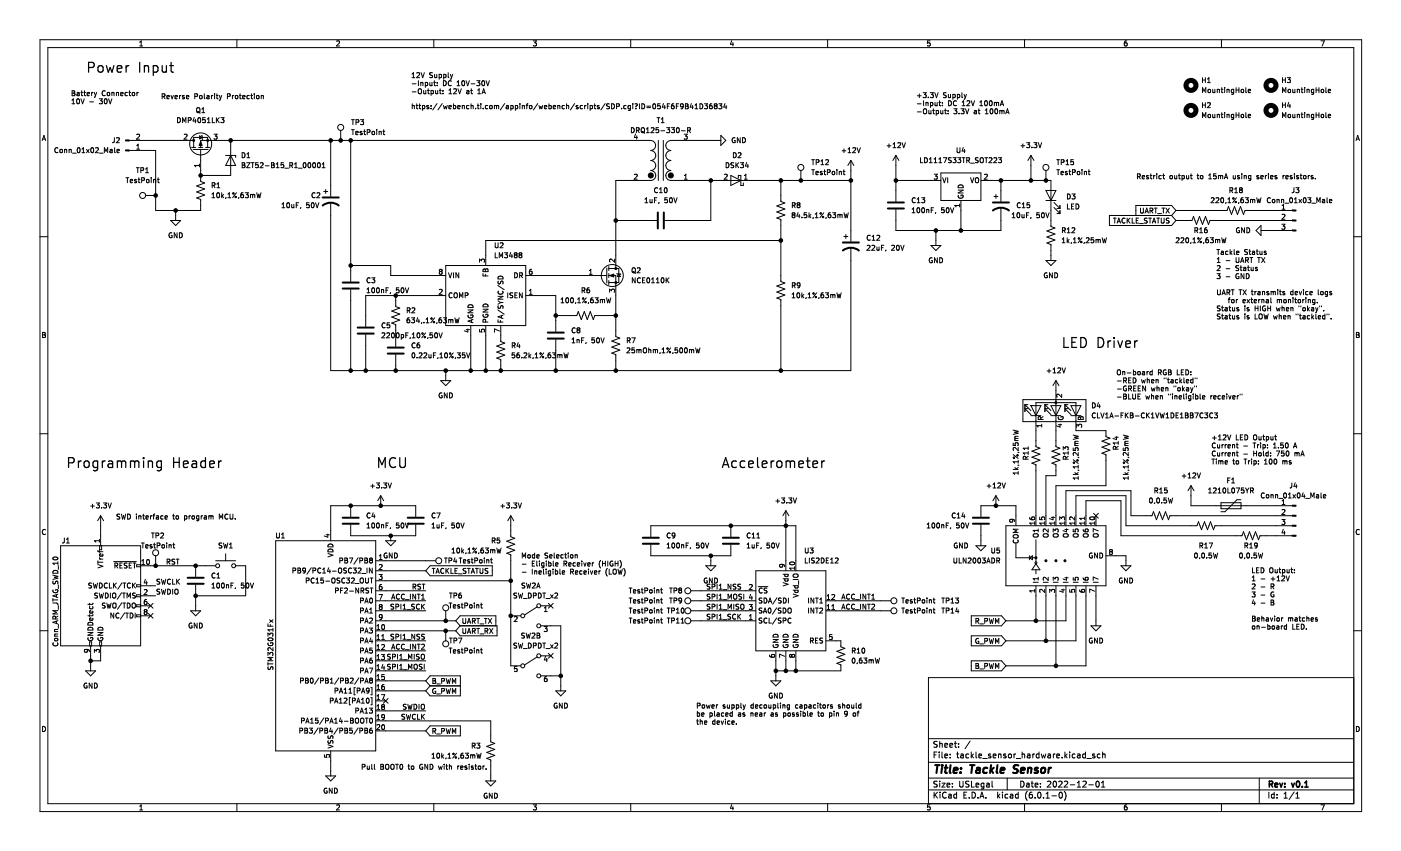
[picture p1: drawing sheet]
<svg xmlns="http://www.w3.org/2000/svg" width="356mm" height="216mm" viewBox="0 0 356 216" stroke-linecap="round" stroke-linejoin="round" font-family="sans-serif">
<path d="M.2 .1h355.4v215.8h-355.4z" fill-rule="evenodd" fill="#fff" stroke="#fff" stroke-width=".25"/>
<g fill="none" stroke="#000" stroke-width=".25">
<path d="M10.1 10.1h335.5v195.8h-335.5zM12.1 12.1h331.5v191.8h-331.5zM35.5 11.7h.7M35.5 10.7l.3-.3v1.3M60.1 10.1v2M85.4 10.5l.5-.1 .3 .3-.8 1h.8M104.6 18.8l.3-.4v1.3M104.6 19.7h.7M105.8 18.6l.5-.2 .2 .4-.8 .9h.8M106.9 18.4l.4 1.3 .4-1.3M109.8 18.5l-.7 .1a.53 .53 0 0 0 .6 .6l-.1 .4h-.6M110.1 10.1v2"/>
<path d="M110.3 18.9l.1 .7h.5M110.9 18.9v.8M111.5 18.9h.3l.3 .2-.2 .5h-.4M111.5 18.9v1.2M112.6 18.9h.4l.2 .2-.1 .5h-.5M112.6 18.9v1.2M113.8 18.4v1.1l.1 .2M114.3 18.9l.3 .8M114.6 19.7l-.3 .4M114.9 18.9l-.3 .8M135.4 10.4h.8l-.5 .5 .4 .1v.5h-.7M160.1 10.1v2"/>
<path d="M185.7 10.3l-.3 .9h.8M186 10.8v.9M210.1 10.1v2M236.1 10.4h-.7v.6l.6-.1 .1 .6h-.7M260 10.1v2M286 10.4l-.6 .3v.7l.2 .3 .4-.2v-.6h-.4l-.2 .2M305.2 19.7v1.3M305.9 19.7v1.3M310 10.1v2M325.5 19.7v1.3M326.3 19.7v1.3M326.7 19.7h.8l-.4 .5 .4 .1v.5h-.8"/>
<path d="M335.3 10.4h.8l-.5 1.3M10.7 35.7l.4-1.3 .5 1.3M10.8 35.3h.7M14.7 37.6a.56 .56 0 0 0-.8 .5 .56 .56 0 0 0 .8 .5M15.3 38l.3-.1 .2 .2v.4l-.2 .2-.4-.2zM16.4 38h.5v.7M16.4 37.9v.8M17.5 38h.5l.1 .7M17.5 37.9v.8M18.2 26.3h.8M18.2 25.4l.4-.3v1.2M18.3 23h.4l.3 .3-.3 .3 .3 .4-.2 .3h-.5z"/>
<path d="M18.3 23.6h.4M18.4 38.9h1M19.6 25.2l.2-.1a.62 .62 0 0 1 .4 .6 .62 .62 0 0 1-.6 .6l-.1-.5zM19.6 23.5h.5v.8M19.7 37.6l.2-.1a.62 .62 0 0 1 .5 .6 .62 .62 0 0 1-.6 .6l-.2-.4zM20.1 23.7l-.6 .3 .2 .3 .4-.1M20.5 23.4h.5M20.5 25.1l.5 1.2 .4-1.2M20.7 23v1.1l.3 .2M20.8 38.7h.7M20.8 37.8l.4-.3v1.2M21.3 23.4h.5"/>
<path d="M21.4 23v1.1l.4 .2M22 37.9l.6 .8M22.1 23.9l.6-.2v-.2l-.4-.1-.2 .2 .1 .6h.5M22.6 37.9l-.6 .8M22.8 25.8h.9M23.2 37.6l.1-.1a.62 .62 0 0 1 .5 .6 .62 .62 0 0 1-.6 .6l-.2-.4zM23.3 23.4v.9M23.6 23.4l-.3 .3M23.9 23.4l.3 .9M24.2 24.3l-.3 .4M24.3 37.6l.4-.1 .3 .3-.8 .9h.8M24.5 23.4l-.3 .9"/>
<path d="M25.2 25.1h.8l-.4 .4 .3 .2v.5h-.7M25.2 38.9h1M26.5 38.7v-1.2l.4 .9 .4-.9v1.2M26.6 25.2l.2-.1a.62 .62 0 0 1 .4 .6 .62 .62 0 0 1-.6 .6l-.1-.5zM26.7 23.1a.56 .56 0 0 0-.8 .6 .56 .56 0 0 0 .8 .5M27.3 23.6h.5l-.1 .6h-.4zM27.6 25.1l.4 1.2 .4-1.2M27.9 38h.5l.1 .7M28.4 23.6l.5-.1v.8M28.4 23.4v.9M28.5 38.2l-.6 .2 .2 .3h.4M29 34.9v1.1l-.5 .2"/>
<path d="M29.1 37.5v1.1l.2 .1M29.5 23.6l.5-.1 .1 .8M29.5 23.4v.9M29.6 35.1l.5-.2 .2 .4-.8 .9h.8M29.7 38.3l.6-.1-.1-.2-.3-.1-.2 .2 .1 .6h.4M30.6 23.9l.6-.2v-.2l-.4-.1-.2 .2 .1 .6h.5M32.3 23.5l-.3-.1-.3 .3 .1 .5h.5M32.7 23.4h.5M32.8 35.6h16.4M32.9 23v1.1l.3 .2M33.6 23.6h.5v.6h-.5zM34.7 34.2l.5-.2 .2 .4-.8 .9h.8"/>
<path d="M34.7 37.9h.7M34.7 36.9l.4-.3v1.3M34.7 23.4v.9M35.1 23.4l-.4 .3M41.2 24.5l.6-.1v-.5l-.6-.1v1.3M41.5 24.5l.4 .6M42.4 24.6l.6-.1-.1-.2-.4-.1-.1 .2v.6h.5M43.4 24.2l.3 .9 .3-.9M44.4 24.6l.6-.1v-.2l-.4-.1-.2 .2 .1 .6h.5M45.1 29.9a.64 .64 0 0 1 .7 .6 .64 .64 0 0 1-.7 .6zM45.6 24.2v.9M45.9 24.2l-.3 .3"/>
<path d="M46.3 31.1v-1.2l.5 .9 .4-.9v1.2M46.8 34.2l.4-.2 .3 .4-.8 .9h.8M46.8 24.3l-.3-.1-.2 .2 .5 .3v.3h-.5M47.3 24.6l.6-.1v-.2l-.4-.1-.2 .2 .1 .6h.5M47.8 30.5h.6l.1-.5-.7-.1v1.2M48.6 37.4h1.1M49 37.9h3.8M49.2 37.4v-2.5h3.5v2.5M49.3 29.8l-.3 .9h.8M49.4 24.5l.6-.1 .1-.5-.7-.1v1.3M49.6 30.3v.8M50 27.5l.2-.2 .5 .2v.7l-.1 .3-.4 .1-.2-.2z"/>
<path d="M50.1 28.3l.7 .4M50.3 30l.2-.1a.62 .62 0 0 1 .5 .6 .62 .62 0 0 1-.6 .6l-.2-.5zM50.4 37.4h1M50.7 34.5l.6 .4-.6 .3zM50.8 24.3l.3-.1 .2 .3v.3l-.2 .3-.5-.3zM50.9 37.9v8.1l1 .4-2 .8 2 .7-2 .8 2 .8-2 .7 1 .4v2.8h-11.4v-15.2h-6.7M51.2 34.4l.2 1M51.2 28.6h.8M51.2 27.7l.4-.4v1.3M51.9 23.8v1.1l.1 .2M52.1 29.9h-.6l-.1 .6 .6-.1 .1 .6h-.7M52.2 37.4h1"/>
<path d="M52.5 24.3h.5l.1 .8M52.6 31.1h.7M52.6 30.2l.4-.3v1.2M53.1 24.5l-.6 .3 .1 .3 .5-.1M53.7 24.2v.9M53.9 29.9v1.2h.6M54 24.2l-.3 .3M54.3 34h.8l-.4 .5 .3 .1v.6h-.7M54.5 23.8v.1M54.5 24.2v.9M54.9 24.2h.5M54.9 29.9v1.2"/>
<path d="M55.1 23.8v1.1l.3 .2M55.1 30.4l.5 .7M55.6 29.9l-.7 .7M55.7 24.2l.3 .9M56 25.1l-.3 .4M56.1 29.9h.8l-.5 .4 .4 .2v.5h-.7M56.3 24.2l-.3 .9M57.3 39.4h2.5v.5M57.7 24.5l.6-.1 .1-.5-.7-.1v1.3M58.5 35.6v8.9h-7.6M58.5 39.4l1.3 2.6h-2.5zM59 24.2v.9"/>
<path d="M59.4 24.2l-.4 .3M59.8 24.3h.5v.7l-.5-.1zM60.7 24.2h.5M60.9 23.8v1.1l.3 .2M61.5 38.7a.64 .64 0 0 1 .7 .7 .64 .64 0 0 1-.7 .6zM61.6 24.6l.6-.1-.1-.2-.3-.1-.2 .2 .1 .6h.4M62.7 39.1l.3-.4v1.3M63.3 24.3l-.4-.1-.2 .3 .1 .5h.5M63.6 24.2h.5M63.8 23.8v1.1l.3 .2M64.6 23.8v.1M64.6 24.2v.9"/>
<path d="M65.2 24.3h.5l-.1 .7-.4-.1zM66.3 24.3h.5v.8M66.3 24.2v.9M83.9 35.6v14.2M86.5 33.1v2.5M89 35.6v35.8M89.2 30.4h.7M89.2 32.9h.7M89.6 30.4v1.2M89.6 32.9v1.3M90.3 33.7l.6-.1-.1-.2-.3-.1-.2 .2 .1 .6h.4M90.4 31h.6v-.5l-.6-.1v1.2"/>
<path d="M91.5 30.4h.8l-.4 .4 .3 .2v.5h-.7M91.9 33.4l-.3-.1-.2 .2 .5 .3v.3h-.5M92.3 33.3h.5M92.5 32.9v1.1l.3 .2M93.2 33.6l.6-.1 .1-.5-.7-.1v1.3M94.5 33.4l.3-.1 .3 .3v.3l-.3 .3-.4-.3zM95.6 32.9v.1M95.6 33.3v.9M96.2 33.4h.5l.1 .8M96.2 33.3v.9M97.2 33.3h.5M97.4 32.9v1.1l.3 .2"/>
<path d="M104.6 26.3v1.3M104.6 26.9l.5-.1 .1 .8M104.6 21.3h1M104.6 23.3h1M105.6 26.8h.5M105.8 26.3v1.1l.3 .2M106.2 22.7l.2-.2 .5 .2 .1 .7-.2 .3-.4 .1-.2-.2zM106.2 20.5v1.2M106.3 26.8h.5M106.5 26.3v1.1l.3 .2M106.8 21h.5l.1 .7M106.8 20.9v.8"/>
<path d="M107.2 26.8h.4l.2 .2-.1 .5h-.5M107.2 26.8v1.2M107.5 22.9l.1 .8h.5M108 21l.3-.1 .3 .2-.2 .6h-.4M108 20.9v1.3M108.1 22.9v.9M108.5 22.9h.5M108.7 22.5v1.1l.3 .2M108.8 26.8h-.3l-.2 .1 .5 .3v.3h-.5M109.1 20.9l.1 .8 .4-.1M109.4 23l.4-.1 .2 .3-.1 .5h-.5M109.4 22.9v1.3"/>
<path d="M109.4 26.8v.1M109.4 27.5v.1M109.6 20.9v.8M110.1 20.9h.5M110.3 20.5v1.1l.3 .1M110.6 22.9v.8h.5M110.9 26.3l-1.1 1.6M111 21.6v.1M111 21v.1M111.1 22.9v.9M111.5 22.9h.5M111.7 22.5v1.1l.3 .2"/>
<path d="M112.2 26.3l-1 1.6M112.4 23v.1M112.4 23.7v.1M112.6 20.5a.64 .64 0 0 1 .7 .6 .64 .64 0 0 1-.7 .6zM112.6 26.8l.2 .8 .2-.6 .3 .6 .2-.8M113.9 27.2l.6-.1v-.3h-.4l-.2 .1 .1 .6h.5M113.9 23.8h.8M113.9 22.9l.4-.4v1.3M114.5 20.6a.56 .56 0 0 0-.7 .5 .56 .56 0 0 0 .7 .5M115.1 26.8h.4l.2 .2-.1 .5h-.5M115.1 26.3v1.3M115.2 22.6l.4-.1 .3 .4-.8 .9h.8"/>
<path d="M116 20.8l.4-.3v1.2M116 21.7h.7M116.2 27.2l.6-.1-.1-.3h-.3l-.2 .1v.6h.5M116.2 22.5l.5 1.3 .4-1.3M117.3 20.6l.2-.1a.62 .62 0 0 1 .5 .6 .62 .62 0 0 1-.6 .6l-.2-.4zM117.3 26.9l.5-.1 .1 .8M117.3 26.8v.8M118.3 20.5l.4 1.2 .4-1.2M118.5 23h.5v.8M119 26.8h-.3l-.3 .2 .1 .5h.5M119 23.2l-.6 .3 .2 .3 .4-.1M119.4 22.9h.5"/>
<path d="M119.6 26.9l.4-.1 .1 .8M119.6 26.3v1.3M119.6 21.3h.9M119.6 22.5v1.1l.3 .2M120.7 27.5v.1M121 20.5h.8l-.4 .5 .3 .1v.5h-.7M121.1 26.8h.5M121.3 23.8h.7M121.3 22.9l.3-.4v1.3M121.3 26.3v1.1l.3 .2M122 26.3v.2M122 26.8v.8"/>
<path d="M122.3 23.8l.5-1.3 .4 1.3M122.4 20.6l.2-.1a.62 .62 0 0 1 .4 .6 .62 .62 0 0 1-.5 .6l-.2-.4zM122.5 23.4h.6M122.6 27.5v.1M123.4 20.5l.4 1.2 .4-1.2M123.8 26.8h-.4l-.2 .2 .1 .5h.5M124.4 26.8h.3l.2 .2v.4l-.2 .2-.4-.2zM125.5 26.8v.8M125.5 26.9l.4-.1 .1 .1M126 26.9l.2-.1h.3l.1 .8M126 26.9v.7M128.1 26.3l-1.1 1.6"/>
<path d="M128.5 26.8h.5l.1 .8M129.1 27.1l-.6 .2 .1 .3 .5-.1M129.7 26.8h.3l.3 .2-.2 .5h-.4M129.7 26.8v1.2M130.8 26.8h.4l.2 .2-.1 .5h-.5M130.8 26.8v1.2M132 26.3v.2M132 26.8v.8M132.6 26.9l.4-.1 .1 .8M132.6 26.8v.8M133.5 26.8h.5M134 26.3l-.3 .2v1.1"/>
<path d="M134.4 26.9h.6l-.1 .6h-.5zM136.5 26.3l-1.1 1.6M136.8 26.8l.2 .8 .3-.6 .2 .6 .3-.8M138.2 27.2l.6-.1-.1-.3h-.3l-.2 .1v.6h.5M139.3 26.8h.4l.2 .2-.1 .5h-.5M139.3 26.3v1.3M140.4 27.2l.6-.1v-.3h-.4l-.2 .1 .1 .6h.5M141.6 26.8v.8M141.6 26.9l.5-.1v.8M143.3 26.8h-.4l-.2 .2 .1 .5h.5M143.8 26.9l.5-.1v.8M143.8 26.3v1.3"/>
<path d="M145.9 26.3l-1.1 1.6M146.7 26.8h-.3l-.2 .1 .5 .3v.3h-.5M147.9 26.8h-.4l-.2 .2 .1 .5h.5M148.4 26.8v.8M148.8 26.8l-.4 .2M149.2 26.3v.2M149.2 26.8v.8M149.8 26.8h.4l.2 .2-.1 .5h-.5M149.8 26.8v1.2M150.8 26.8h.4M150.9 26.3v1.1l.3 .2M152.1 26.8h-.3l-.2 .1 .5 .3v.3h-.5"/>
<path d="M153.6 26.3l-1.1 1.6M154.7 26.4l-.7 .1a.53 .53 0 0 0 .6 .6v.4h-.6M155.2 26.3a.64 .64 0 0 1 .8 .7 .64 .64 0 0 1-.8 .6zM156.5 27l.6-.1 .1-.4-.7-.2v1.3M157.8 27.5v.1M158.9 26.8h-.3l-.3 .2 .1 .5h.5M160 26.8v1l-.2 .2h-.3M160 26.8h-.4l-.2 .2 .1 .5h.5M160.3 32.4a.64 .64 0 0 1 .7 .6 .64 .64 0 0 1-.7 .7zM160.6 26.3v.2M160.6 26.8v.8M161.2 26.4l.4-.1a.49 .49 0 0 1-.2 .8"/>
<path d="M161.3 34l-.3 .9h.8M161.4 27.5v.1M161.5 33.1l.6-.1 .1-.5-.7-.1v1.3M161.6 34.5v.8M161.8 33.1l.5 .6M162.3 26.3v1.3M162.8 32.6l.2-.2 .5 .2 .1 .6-.2 .4-.4 .1-.2-.2zM162.9 26.3a.64 .64 0 0 1 .7 .7 .64 .64 0 0 1-.7 .6zM163 33.4l.6 .4M164.1 32.8l.3-.4v1.3M164.1 33.7h.7M164.2 27.3h.9"/>
<path d="M164.2 26.9h.9M165.2 35.7a1.26 1.26 0 0 1 1.2 1.2 1.26 1.26 0 0 1-1.2 1.3M165.2 38.2a1.26 1.26 0 0 1 1.2 1.2 1.26 1.26 0 0 1-1.2 1.3M165.2 35.6h-114.3v1.8M165.3 32.5l.5-.1 .2 .4-.8 .9h.8M165.8 26.5l.2-.2a.62 .62 0 0 1 .4 .7 .62 .62 0 0 1-.5 .5l-.2-.4zM166.8 29.9h.7M167.1 35.6v10.2M167.1 29.9v1.2M167.2 32.4h-.7v.6l.6-.1 .1 .6h-.7M167.6 26.3h-.6l-.1 .6h.6l.1 .6h-.7M167.8 33.2h.9"/>
<path d="M167.8 31.1h.8M167.8 30.2l.4-.3v1.2M168.4 35.6v10.2M168.4 26.3l-.3 .9h.8M168.7 26.8v.8M169.2 32.4h.8l-.4 .5 .3 .1v.5h-.7M169.4 26.9h.4M170 26.3h-.6v1.3M170.3 35.7a1.26 1.26 0 0 0-1.3 1.2 1.26 1.26 0 0 0 1.3 1.3M170.3 38.2a1.26 1.26 0 0 0-1.3 1.2 1.26 1.26 0 0 0 1.3 1.3M170.3 35.6h12.7M170.4 32.4h.8l-.4 .5 .3 .1v.5h-.7"/>
<path d="M171 26.3l-.5 .3-.1 .8 .2 .2 .5-.1-.1-.6-.4-.1-.2 .3M171.7 26.9h.4M171.8 32.5l.2-.1a.62 .62 0 0 1 .4 .6 .62 .62 0 0 1-.5 .6l-.2-.4zM172.3 26.3h-.6v1.3M173 33.2h.9M173.4 26.9l-.2 .2h-.4v-.6l.4-.2 .2 .3v.7l-.6 .3M173.6 34h.8l-.4 .5 .4 .1v.6h-.8M174 26.3h.4l.2 .3-.2 .3 .3 .5-.2 .2h-.5zM174 26.9h.4M174.5 33.1l.6-.1 .1-.5-.7-.1v1.3M174.8 33.1l.5 .6M175.5 26.3l-.3 .9h.8"/>
<path d="M175.8 26.8v.8M176.4 26.7l.4-.4v1.3M176.4 27.6h.7M177.7 26.3a.64 .64 0 0 1 .7 .7 .64 .64 0 0 1-.7 .6zM178.8 26.3h.8l-.4 .5 .3 .1v.6h-.7M180.7 26.3l-.6 .3v.8l.2 .2 .4-.1v-.6l-.4-.1-.2 .3M181.5 26.9l-.2-.3 .2-.3 .5 .3-.2 .3M181.5 26.9l-.2 .2 .2 .5 .5-.2-.2-.5M181.5 26.9h.3M182.4 26.3h.8l-.4 .5 .3 .1M183 34.4l1.2 1.2-1.2 1.3zM183.1 26.9h.1"/>
<path d="M183.2 26.9l-.1 .6h-.7M184 26.3l-.3 .9h.8M184.3 26.8v.8M186.1 38.7a.64 .64 0 0 1 .8 .7 .64 .64 0 0 1-.8 .6zM186.5 35a.58 .58 0 0 0-.7 .6 .58 .58 0 0 0 .8 .5v-.4h-.2M187.4 38.9l.4-.2 .3 .4-.8 .9h.8M187.9 34.9v1.3l-.8-1.3v1.3M188.5 34.9a.64 .64 0 0 1 .7 .7 .64 .64 0 0 1-.7 .6zM213.7 38.3h1M214.2 37.8v.9M215.2 38.7h.8M215.2 37.8l.4-.3v1.2"/>
<path d="M216.4 37.6l.5-.1 .3 .3-.8 .9h.8M217.5 37.5l.5 1.2 .4-1.2M225.2 37h.9M225.6 36.5v1M226.7 37.5h.7M226.7 36.6l.3-.4v1.3M227.4 39.4v11.7M227.4 39.4l-.8 1.3M227.4 39.4l.8 1.3M227.9 36.3l.5-.1 .2 .4-.8 .9h.8M229 36.2l.4 1.3 .4-1.3M232.9 24.3h.9"/>
<path d="M232.9 26.3h.9M232.9 28.4h.9M233.3 23.8v1M234.3 23.5h.8l-.4 .5 .3 .1v.6h-.7M234.4 27.8l.3-.2 .4 .2 .1 .6-.2 .4-.3 .1-.3-.2zM234.4 25.6v1.2M235 26.1l.5-.1 .1 .8M235 26v.8M235.6 24.7v.1M235.8 28v.8l.5-.1M236.1 23.5h.8l-.4 .5 .3 .1v.6h-.7M236.2 26h.3l.3 .2-.1 .6h-.5"/>
<path d="M236.2 26v1.2M236.3 28v.9M236.7 28h.5M236.9 27.6v1.1l.3 .2M237.3 23.5l.4 1.3 .4-1.3M237.3 26l.1 .8 .5-.1M237.6 28.1l.4-.1 .2 .3-.1 .5h-.5M237.6 28v1.3M237.9 26v.8M238.3 26h.5M238.5 25.6v1l.3 .2M238.8 28v.8l.5-.1"/>
<path d="M239.2 26v.2M239.2 26.7v.1M239.3 28v.9M239.7 28h.5M239.9 27.6v1.1l.3 .2M240.2 23.6h-.7a.53 .53 0 0 0 .6 .7l-.1 .4h-.6M240.6 28.1v.1M240.6 28.2h.1M240.6 28.7v.2M240.7 23.9l.1 .8h.5M240.8 25.6a.64 .64 0 0 1 .7 .6 .64 .64 0 0 1-.7 .6zM241.3 23.9v.9"/>
<path d="M241.9 24l.3-.1 .3 .3-.2 .5h-.4M241.9 23.9v1.3M242.1 27.6h.8l-.4 .5 .3 .1v.5h-.7M242.8 25.7a.56 .56 0 0 0-.8 .5 .56 .56 0 0 0 .8 .5M242.9 37.5v1l.3 .2 .5-.2v-1M243 24l.4-.1 .2 .3-.1 .5h-.5M243 23.9v1.3M243.4 28.7v.2M243.9 27.6h.8l-.4 .5 .3 .1v.5h-.7M244.2 23.5v1.1l.1 .2M244.2 25.9l.4-.3v1.2M244.2 26.8h.7"/>
<path d="M244.5 37.4l-.3 .9h.8M244.7 23.9l.3 .9M244.8 37.9v.8M245 24.8l-.3 .4M245.1 27.6l.4 1.3 .4-1.3M245.3 23.9l-.3 .9M245.4 25.7l.5-.1 .3 .3-.8 .9h.8M246.5 25.6l.4 1.2 .5-1.2M247.3 28.1h.5v.8M247.8 28.3l-.6 .3 .2 .3 .4-.1M248.3 28h.5M248.4 27.6v1.1l.4 .2"/>
<path d="M248.7 25.9l.4-.3v1.2M248.7 26.8h.7M250 25.7l.2-.1a.62 .62 0 0 1 .5 .6 .62 .62 0 0 1-.6 .6l-.2-.5zM250.1 28.9h.7M250.1 28l.3-.4v1.3M251.2 25.7l.2-.1a.62 .62 0 0 1 .5 .6 .62 .62 0 0 1-.6 .6l-.2-.5zM251.4 27.7l.2-.1a.62 .62 0 0 1 .4 .7 .62 .62 0 0 1-.5 .5l-.2-.4zM252.4 26.1l.3-.1 .2 .2M252.4 26v.8M252.6 27.7l.2-.1a.62 .62 0 0 1 .5 .7 .62 .62 0 0 1-.6 .5l-.2-.4zM252.9 26.2l.2-.2h.3l.1 .8M252.9 26.2v.6"/>
<path d="M253.8 28v.9M253.8 28.1l.3-.1 .2 .2M253.9 26.8l.4-1.2 .4 1.2M254 26.5h.6M254.3 28.2l.2-.2 .3 .1 .1 .8M254.3 28.2v.7M255.3 28.9l.4-1.3 .4 1.3M255.4 28.5h.6M259.1 37h1M259.6 36.5v1M260.6 36.2h.8l-.5 .5 .4 .1v.6h-.7M261.7 39.4l-.8 1.3"/>
<path d="M261.7 39.4v6.4M261.7 39.4l.7 1.3M261.9 37.4v.1M262.4 36.2h.8l-.4 .5 .3 .1v.6h-.7M263.5 36.2l.5 1.3 .4-1.3M305.2 20.3h.7M305.2 23.5v-1.3l.4 .9 .5-.9v1.3M305.2 26v1.3M305.2 29.9v-1.3l.4 .9 .5-.9v1.3M305.2 26.7h.7M305.9 26v1.3M306.5 26.2l.5-.2 .2 .4-.8 .9h.8"/>
<path d="M306.5 21h.7M306.5 20.1l.3-.4v1.3M306.7 29.1h.5l-.1 .7-.4-.1zM306.7 22.7h.3l.3 .2v.4l-.3 .2-.4-.2zM307.8 22.7l.1 .7h.4M307.8 29l.1 .8h.4M308.4 22.7v.8M308.4 29v.9M308.4 29.7l-.1 .1M308.4 23.4h-.1M309 22.8l.4-.1 .1 .8M309 29.1h.4l.1 .8"/>
<path d="M309 22.7v.8M309 29v.9M309.9 22.7h.5M309.9 29h.5M310.1 22.2v1.1l.3 .2M310.1 28.6v1.1l.3 .2M310.8 22.2v.2M310.8 22.7v.8M310.8 28.6v.1M310.8 29v.9M311.4 22.8l.5-.1 .1 .8M311.4 29.1h.5l.1 .8"/>
<path d="M311.4 22.7v.8M311.4 29v.9M313.1 29v1l-.2 .3-.3-.1M313.1 22.7h-.3l-.3 .2 .1 .5h.5M313.1 22.7v1l-.2 .2h-.3M313.1 29.1l-.3-.1-.3 .2 .1 .6h.5M313.7 22.8h.8M313.7 22.2v1.3M313.7 28.6v1.3M313.7 29.2h.8M314.5 22.2v1.3M314.5 28.6v1.3"/>
<path d="M315.1 22.8h.5v.6h-.5zM315.1 29.1h.5v.7l-.5-.1zM316.2 28.6v1.1l.2 .2M316.2 22.2v1.1l.2 .2M316.8 29.4l.6-.1v-.2l-.4-.1-.2 .2 .1 .6h.5M316.8 23.1l.6-.1v-.3h-.4l-.2 .1 .1 .6h.5M325.5 23.5v-1.3l.4 .9 .5-.9v1.3M325.5 29.9v-1.3l.4 .9 .5-.9v1.3M325.5 26v1.3M325.5 20.3h.8M325.5 26.7h.8M326.3 26v1.3"/>
<path d="M327 29.1h.5v.7l-.5-.1zM327 22.8h.5v.6h-.5zM327.1 26l-.3 .9h.8M327.4 26.5v.8M327.5 23.4h.1M328.1 22.7l.1 .7h.5M328.1 29l.1 .8 .5-.1M328.7 22.7v.8M328.7 29v.9M329.3 22.7v.8M329.3 29v.9M329.3 29.1h.5v.8"/>
<path d="M329.3 22.8l.5-.1v.8M330.2 22.7h.5M330.2 29h.5M330.4 22.2v1.1l.3 .2M330.4 28.6v1.1l.3 .2M331.1 22.2v.2M331.1 28.6v.1M331.1 22.7v.8M331.1 29v.9M331.8 22.8l.4-.1 .1 .8M331.8 22.7v.8M331.8 29v.9"/>
<path d="M331.8 29.1h.4l.1 .8M333.4 29.1l-.3-.1-.3 .2 .2 .6h.4M333.4 22.7h-.3l-.3 .2 .2 .5h.4M333.4 22.7v1l-.2 .2h-.3M333.4 29v1l-.2 .3-.3-.1M334 22.2v1.3M334 28.6v1.3M334 22.8h.8M334 29.2h.8M334.8 22.2v1.3M334.8 28.6v1.3M335.4 29.1h.5v.7l-.5-.1z"/>
<path d="M335.4 22.8h.5v.6h-.5zM336.5 22.2v1.1l.2 .2M336.5 28.6v1.1l.2 .2M337.1 29.4l.6-.1v-.2l-.4-.1-.2 .2 .1 .6h.5M337.1 23.1l.6-.1v-.3h-.4l-.2 .1 .1 .6h.5M344.2 35.7l.4-1.3 .4 1.3M344.3 35.3h.6M32 45.1h.7M32.3 45.1v1.3M33.1 45.9l.6-.1-.1-.2-.4-.1-.1 .2v.6h.5M34.6 42.5h.7M34.6 45.6l-.3-.1-.2 .2 .5 .3v.3h-.5"/>
<path d="M35 42.5v1.3M35.1 45.5h.4M35.2 45.1v1.1l.3 .2M35.8 43.2h.6v-.5l-.6-.2v1.3M36 45.8l.6-.1v-.5l-.6-.1v1.3M37 42.9l.3-.4v1.3M37 43.8h.7M37 49.6h2.5M37.3 45.6l.3-.1 .2 .3v.3l-.2 .3-.4-.3zM38.4 45.1v.1M38.4 45.5v.9M39 45.6l.3-.1 .2 .2"/>
<path d="M39 45.5v.9M40 45.5h.4M40.1 45.1v1.1l.3 .2M43.3 55.9h2.6l-1.3 1.3zM43.6 59.1a.58 .58 0 0 0-.7 .6 .58 .58 0 0 0 .8 .5v-.4h-.3M44.6 53.4v2.5M44.9 59.1v1.2l-.7-1.2v1.2M45.6 59.1a.64 .64 0 0 1 .7 .6 .64 .64 0 0 1-.7 .6zM50.6 41.6v.7M50.6 42h-1.3l.4 .3M53.8 50.2h.7M53.8 49.3l.4-.4v1.3"/>
<path d="M53.9 47h.6v-.5l-.6-.1v1.2M54.2 47l.4 .6M55.1 47.6h.7M55.1 46.7l.3-.3v1.2M55.1 49l.2-.1a.62 .62 0 0 1 .5 .7 .62 .62 0 0 1-.6 .5l-.2-.4zM56.3 48.9v1.3M56.4 49.7l.4 .5M56.8 49.3l-.5 .5M57.4 50.1l-.2 .2M57.8 50.2h.8M57.8 49.3l.4-.4v1.3M60 48.9l-.9 1.3"/>
<path d="M60.6 50.1l-.1 .2M61.5 41.3h.4l.2 .2-.2 .4 .3 .4-.2 .2h-.5zM61.5 41.9h.4M61.7 48.9l-.5 .3-.1 .7 .2 .3 .5-.2-.1-.6h-.4l-.2 .2M62.3 48.9h.7l-.4 .5 .4 .1v.5h-.7M62.6 41.3h.9l-.9 1.2h.9M62.7 40h.7M63.6 49.4l.3-.1 .2 .2M63.6 49.3v.9M63.8 41.3h.7M64.1 49.5l.2-.2 .3 .1 .1 .8M64.1 41.3v1.2"/>
<path d="M64.1 49.5v.7M65.2 48.9l.3 1.3 .2-.9 .2 .9 .3-1.3M65.5 41.3h-.6v.6l.6-.1v.6h-.6M66.1 41.4l.4-.1 .3 .3-.8 .9h.8M67.3 42.1h1M68.9 41.3h.4l.3 .2-.3 .4 .3 .4-.2 .2h-.5zM68.9 41.9h.4M70.1 42.5h.7M70.1 41.6l.4-.3v1.2M71.6 52.7h.7M71.6 51.8l.3-.4v1.3M72 41.3h-.6l-.1 .6 .6-.1 .1 .6h-.7"/>
<path d="M72.3 42.7h1M72.9 51.6l.2-.2a.62 .62 0 0 1 .4 .7 .62 .62 0 0 1-.5 .5l-.2-.4zM73.6 41.9h.6v-.5l-.6-.1v1.2M73.9 41.9l.4 .6M74 51.9l.1 .7h.5M74.6 51.9v.8M74.8 42.5h.7M74.8 41.6l.3-.3v1.2M75.2 52h.4M75.7 42.7h1M75.8 51.4h-.6v1.3M76.3 52.6l-.1 .3"/>
<path d="M77.1 41.4l.1-.1a.62 .62 0 0 1 .5 .6 .62 .62 0 0 1-.6 .6l-.2-.4zM78.3 41.4l.2-.1a.62 .62 0 0 1 .4 .6 .62 .62 0 0 1-.6 .6l-.1-.4zM78.5 51.4h-.6l-.1 .6h.6l.1 .6h-.7M79.1 51.6l.2-.2a.62 .62 0 0 1 .5 .7 .62 .62 0 0 1-.6 .5l-.2-.4zM79.5 41.4l.2-.1a.62 .62 0 0 1 .4 .6 .62 .62 0 0 1-.6 .6l-.1-.4zM80 49a.56 .56 0 0 0-.8 .5 .56 .56 0 0 0 .8 .5M80.1 51.4l.4 1.3 .4-1.3M80.5 49l.4-.1 .3 .4-.8 .9h.8M80.7 41.4l.2-.1a.62 .62 0 0 1 .4 .6 .62 .62 0 0 1-.5 .6l-.2-.4zM81.8 42.5h.7M81.8 41.6l.3-.3v1.2M82.2 48.6h1"/>
<path d="M82.7 48.1v1M83.9 51.4v42.6h132.1v-31.2M156.3 55.9h10.4M161 44.3l.5-.1 .2 .4-.7 .9h.7M163.7 51.4h.7M163.7 50.5l.4-.3v1.2M165 50.6v.8l.5-.1M165.2 40.7a1.27 1.27 0 0 1 1.2 1.3 1.27 1.27 0 0 1-1.2 1.3 1.26 1.26 0 0 1 1.2 1.2 1.26 1.26 0 0 1-1.2 1.3h-8.9v22.3M165.5 50.6v.8M166.1 50.8h.4M166.7 50.2h-.6v1.2M166.9 47.7a.56 .56 0 0 0-.8 .6 .56 .56 0 0 0 .8 .5"/>
<path d="M167.3 51.4l-.1 .2M167.4 48.9h.7M167.4 48l.4-.4v1.3M168.7 47.7l.2-.1a.62 .62 0 0 1 .5 .7 .62 .62 0 0 1-.6 .5l-.2-.4zM169.4 50.2h-.6l-.1 .6 .6-.1 .1 .6h-.7M170.1 50.3l.1-.1a.62 .62 0 0 1 .5 .6 .62 .62 0 0 1-.6 .6l-.2-.4zM170.3 40.7a1.26 1.26 0 0 0-1.3 1.3 1.26 1.26 0 0 0 1.3 1.2 1.27 1.27 0 0 0-1.3 1.3 1.27 1.27 0 0 0 1.3 1.3h45.7M171 50.2l.4 1.2 .5-1.2M173.7 45.5h.7M173.7 44.6l.4-.4v1.3M180.4 45.8v10.1h-11.7M183.9 44.3l.4-.1 .3 .4-.8 .9h.8"/>
<path d="M184.3 41.3a.64 .64 0 0 1 .7 .6 .64 .64 0 0 1-.7 .6zM185.5 44.5l2.5 1.3-2.5 1.3zM186.2 41.3l-.6 .1a.53 .53 0 0 0 .6 .7l-.1 .4h-.6M186.8 41.3v1.2M187 41.8l.5 .7M187.4 45.1v-.6h.6v2.6h.7v-.7M187.5 41.3l-.7 .7M187.9 41.3h.8l-.4 .5 .4 .1v.5h-.8M188.9 45.5h.8M188.9 44.6l.4-.4v1.3M189.5 41.2l-.3 .9h.8M189.8 41.7v.8"/>
<path d="M198.2 45.8v5.3l1 .4-2 .8 2 .7-2 .8 2 .7-2 .8 1 .4v15.7l1 .4-2 .8 2 .7-2 .8 2 .8-2 .7 1 .4v18M201.1 52.1l.6-.1 .1-.4-.7-.2v1.3M201.3 54.5l-.2-.2 .2-.3 .5 .2-.3 .3M201.3 54.5l-.2 .3 .2 .4 .5-.2-.3-.5M201.3 54.5h.2M201.4 52.1l.4 .6M202.6 52l-.3-.3 .3-.3 .4 .3-.2 .3M202.6 52l-.3 .2 .3 .5 .4-.2-.2-.5M202.6 52h.2M202.6 53.9l-.3 .9h.7M202.9 54.4v.8M203.3 43.2v2.6"/>
<path d="M203.5 55.1v.1M204.7 54h-.6v.6l.6-.1v.6h-.6M205.3 54v1.2M205.5 54.8l.3 .4M205.8 54.4l-.5 .5M206 40.5h.7M206 43.1h.7M206.4 40.5v1.3M206.4 43.1v1.2M206.4 55.2l-.1 .2M206.9 55.2h.7M206.9 54.3l.4-.3v1.2"/>
<path d="M207.1 43.9l.6-.1-.1-.3h-.3l-.2 .2 .1 .6h.4M207.2 41.2l.6-.1v-.5l-.6-.1v1.3M208.4 41.8h.7M208.4 40.9l.3-.4v1.3M208.7 43.5h-.3l-.2 .2 .5 .3v.3h-.5M209.1 54l-1 1.2M209.1 43.5h.5M209.3 43.1v1l.3 .2M209.6 40.6l.5-.1 .2 .4-.8 .9h.8M209.7 55.2l-.1 .2M210 43.7h.6l.1-.5-.7-.1v1.2M210.8 54l-.6 .3v.7l.2 .2 .4-.1v-.6h-.4l-.2 .2"/>
<path d="M211.3 43.6h.5v.7l-.5-.1zM211.3 54h.8l-.4 .5 .4 .1v.5h-.8M212.4 43.1v.1M212.4 43.5v.8M212.7 54.5l.3-.1 .2 .2M212.7 54.4v.8M213 43.6l.5-.1 .1 .8M213 43.5v.8M213.2 54.6l.2-.2 .3 .1v.7M213.2 54.6v.6M214 43.5h.5M214.2 43.1v1l.3 .2"/>
<path d="M214.2 54l.3 1.2 .3-.9 .2 .9 .3-1.2M214.7 59.5v1M216 40.7v20.6M216 40.7l-.8 1.3M216 40.7l.7 1.3M220.9 59.8a.56 .56 0 0 0-.8 .5 .56 .56 0 0 0 .8 .5M222.6 59.8l.5-.1 .2 .4-.8 .9h.8M227.4 45.8h11.4M231.5 54h.7M231.5 53.1l.4-.4v1.3M232.3 50.3a.56 .56 0 0 0-.8 .5 .56 .56 0 0 0 .8 .5M232.8 51.4h.7"/>
<path d="M232.8 50.5l.4-.3v1.2M232.9 52.8l.1-.1a.62 .62 0 0 1 .5 .7 .62 .62 0 0 1-.6 .5l-.2-.4zM233.6 40v1.3h.7M233.9 50.2h.8l-.4 .4 .4 .2v.5h-.8M234.1 52.8l.1-.1a.62 .62 0 0 1 .5 .7 .62 .62 0 0 1-.6 .5l-.2-.4zM234.7 40a.64 .64 0 0 1 .7 .6 .64 .64 0 0 1-.7 .7zM235.2 53.1v.9M235.2 53.2h.5l.1 .8M235.9 41.3h.7M235.9 40.4l.3-.4v1.3M236.4 53.3h.4M237 52.7h-.6v1.3"/>
<path d="M237.1 41.3h.7M237.1 40.4l.4-.4v1.3M237.1 44.2h.8l-.4 .5 .4 .1v.5h-.8M237.5 53.9l-.1 .3M237.5 58.5v3.8M238.3 41.3h.7M238.3 40.4l.4-.4v1.3M238.8 43.9h10.2v7h-10.2zM239.3 45.1l.4 1.3 .4-1.3M239.5 40h.8l-.5 1.3M239.6 52.7h-.6v.6l.6-.1v.7h-.6M240.3 52.8l.2-.1a.62 .62 0 0 1 .4 .7 .62 .62 0 0 1-.6 .5l-.1-.4z"/>
<path d="M240.5 45.1v1.3M241.3 52.7l.4 1.3 .4-1.3M241.4 40.1h-.6a.53 .53 0 0 0 .6 .7l-.1 .4h-.6M241.9 40h.8l-.5 .5 .4 .1v.6h-.7M243.1 40h.8l-.5 .5 .4 .1v.6h-.7M243.2 48.2h1.3l-1.3 .8h1.3M243.3 49.6a.58 .58 0 0 0 .5 .7 .58 .58 0 0 0 .5-.8h-.4v.2M243.4 47a.66 .66 0 0 1 .7-.1 .66 .66 0 0 1 .4 .7h-1.3zM243.6 51.8v.7M243.6 52.1h-1.3l.4 .4M243.9 50.9v7.6M244.2 40h.8"/>
<path d="M244.6 40v1.3M245.4 40.7l.6-.1v-.5l-.6-.1v1.3M245.7 40.7l.4 .6M246.3 41.4h1M246.3 45.1l.5 1.3 .4-1.3M247.6 45.3l.3-.2 .4 .2 .1 .6-.2 .4-.3 .1-.3-.2zM248.3 40.1h-.7a.53 .53 0 0 0 .6 .7v.4h-.6M248.8 40.2l.3-.2 .4 .2 .1 .7-.2 .3-.3 .1-.3-.2zM249 45.8h17.7v11.7l1.1 .3-2.1 .8 2.1 .8-2.1 .7 2.1 .8-2.1 .8 1 .3v4.1M249.9 44.3l.5-.1 .2 .4-.8 .9h.8M250 40h.7M250.3 40v1.3"/>
<path d="M251.1 40.1l.4-.1 .3 .4-.8 .9h.8M252.3 40.1l.5-.1 .2 .4-.8 .9h.8M252.3 49.8h1M252.8 49.3v1.1M253.4 40h.8l-.4 .5 .3 .1v.6h-.7M254.1 45.8v5.3M254.1 52.6v5.9h-26.7v-5.4M256.9 55.2h.7M256.9 54.3l.4-.3v1.2M258.2 54.1l.2-.1a.62 .62 0 0 1 .5 .6 .62 .62 0 0 1-.6 .6l-.2-.4zM259 51.6a.56 .56 0 0 0-.8 .5 .56 .56 0 0 0 .8 .5M259.4 54.4l.1 .8 .4-.1"/>
<path d="M259.5 52.7h.7M259.5 51.8l.3-.4v1.3M259.9 54.4v.8M260.5 54.6h.5M261.1 54h-.6v1.2M261.3 51.4h-.6v.6h.6v.6h-.6M261.7 55.2l-.1 .2M263.8 54h-.6l-.1 .6 .6-.1 .1 .6h-.7M264.5 54.1l.1-.1a.62 .62 0 0 1 .5 .6 .62 .62 0 0 1-.6 .6l-.2-.4zM265.4 54l.5 1.2 .4-1.2M265.5 43.2v2.6M265.5 50.9h2.5"/>
<path d="M265.5 48.3h2.5l-1.3 2.6zM267.5 52.6l1.5 1.6M267.5 51.4l1.5 1.5M268.2 40.5h.7M268.2 43.1h.7M268.3 54.2h.7M268.3 52.9h.7M268.6 40.5v1.3M268.6 43.1v1.2M269 52.1v.8M269 53.4v.8M269.3 43.9l.6-.1-.1-.3h-.3l-.2 .2 .1 .6h.4"/>
<path d="M269.4 41.2l.6-.1v-.5l-.6-.1v1.3M269.7 58.4h.6v-.5l-.6-.1v1.3M270 58.4l.4 .7M270.6 40.9l.3-.4v1.3M270.6 41.8h.7M270.9 58.1l.3-.3v1.3M270.9 59.1h.7M270.9 43.5h-.3l-.2 .2 .5 .3v.3h-.5M270.9 49.2a.64 .64 0 0 1 .8 .6 .64 .64 0 0 1-.8 .7zM270.9 51.8v1.2h.6M271.3 43.5h.5M271.5 43.1v1l.3 .2"/>
<path d="M272 52.4h.4M272.1 49.2h.8l-.5 .5 .4 .1v.6h-.7M272.1 57.9l.5-.1 .2 .3-.8 1h.8M272.2 43.7h.6l.1-.5-.7-.1v1.2M272.4 40.5h-.6v.6h.6v.6h-.6M272.6 51.8h-.6v1.2h.6M273.1 51.8a.64 .64 0 0 1 .7 .6 .64 .64 0 0 1-.7 .6zM273.5 43.6h.5v.7l-.5-.1zM274.6 43.1v.1M274.6 43.5v.8M275.2 43.6l.5-.1 .1 .8M275.2 43.5v.8"/>
<path d="M276.2 43.5h.5M276.4 43.1v1l.3 .2M282.6 55.3h.7M283 55.3v1.3M283.6 56.6l.4-1.3 .4 1.3M283.7 56.2h.6M285.6 55.5a.56 .56 0 0 0-.8 .5 .56 .56 0 0 0 .8 .5M286.1 55.3v1.3M286.3 55.9l.5 .7M286.8 55.3l-.7 .8M287.4 55.3v1.3h.6M288.4 55.9h.4"/>
<path d="M288.7 44.8l.6-.1 .1-.5-.7-.1v1.3M289 55.3h-.6v1.3h.6M289 44.8l.4 .6M289.2 56.7h1M289.5 52.8v1l.2 .3 .5-.3v-1M289.9 45l.6-.2v-.2l-.4-.1-.2 .2 .1 .6h.5M290.6 54.1l.5-1.3 .4 1.3M290.7 53.7h.7M291.2 55.4l-.7 .1a.53 .53 0 0 0 .6 .6v.4h-.7M291.5 44.6l-.3-.1-.2 .2 .5 .3v.3h-.5M291.5 55.3h.8M291.9 53.5l.6-.1 .1-.5-.7-.1v1.3"/>
<path d="M291.9 55.3v1.3M291.9 44.5h.5M292.1 44.1v1.1l.3 .2M292.2 53.5l.4 .6M292.5 56.6l.4-1.3 .4 1.3M292.6 56.2h.6M292.8 44.5v.9M293 52.8h.7M293.2 44.5l-.4 .3M293.3 52.8v1.3M293.6 55.3h.7M293.6 44.1v.1"/>
<path d="M293.6 44.5v.9M293.8 54.2h1M294 55.3v1.3M294.7 55.3v1.1l.3 .2 .5-.2v-1.1M294.8 44.6l-.4-.1-.2 .3 .1 .5h.5M294.9 52.8h.7M295.1 44.5h.5M295.3 52.8v1.3M295.3 44.1v1.1l.3 .2M295.9 52.8l.9 1.3M296.7 55.4l-.6 .1a.53 .53 0 0 0 .6 .6l-.1 .4h-.6M296.8 52.8l-.9 1.3"/>
<path d="M297.1 44.6l.3-.1 .2 .3v.3l-.2 .3-.5-.3zM297.4 54.7h-15.8v2.5h15.8l1.1-1.3M297.4 54.7l1.1 1.2M298.1 44.5l.1 .8h.5M298.5 55.9h4l.4-1 .8 2.1 .8-2.1 .7 2.1 .8-2.1 .7 2.1 .4-1.1h21M298.5 53.4h12.9l.4-1 .8 2 .7-2 .8 2 .8-2 .7 2 .4-1h12.1M298.5 53.4l-1.1-1.3h-9.1v2.6M298.5 53.4l-1.1 1.3M298.7 44.5v.9M299.1 44.5h.5M299.3 44.1v1.1l.3 .2M300 44.6l.4-.1 .2 .3-.1 .5h-.5"/>
<path d="M300 44.5v1.3M301.2 44.5v.8h.5M301.7 44.5v.9M302.1 44.5h.5M302.3 44.1v1.1l.3 .2M303.3 58.4h.6l.1-.5-.7-.1v1.3M303.6 58.4l.4 .7M303.8 44.5h.5M304 44.1v1.1l.3 .2M304.5 58.1l.4-.3v1.3M304.5 59.1h.7M304.7 44.6h.6l-.1 .7h-.5z"/>
<path d="M306.3 57.8l-.5 .3-.1 .7 .2 .3 .5-.2-.1-.6h-.4l-.2 .2M306.8 44.5l.3-.4v1.3M306.8 45.4h.7M307.4 50.3l.5-.1 .3 .3-.8 .9h.8M308.6 50.3l.5-.1 .3 .3-.8 .9h.8M308.7 44.1h-.6l-.1 .6 .6-.1 .1 .7h-.7M309.3 44.6l.3-.1 .2 .2M309.3 44.5v.9M309.8 44.7l.2-.2 .3 .1 .1 .8M309.8 44.7v.7M310 50.3l.2-.1a.62 .62 0 0 1 .4 .6 .62 .62 0 0 1-.6 .6l-.2-.4zM310.8 45.4l.4-1.3 .4 1.3"/>
<path d="M310.9 45h.6M311.2 51.4l-.1 .2M311.7 51.4h.7M311.7 50.5l.3-.3v1.2M312.2 48.3l.6-.1v-.5l-.6-.1v1.3M312.5 48.3l.4 .6M313 44.5l.1 .8h.5M313.4 48l.3-.4v1.3M313.4 48.9h.7M313.6 44.5v.9M313.8 50.2l-.9 1.2M314.4 51.4l-.1 .2"/>
<path d="M314.5 57.8a.58 .58 0 0 0-.7 .6 .58 .58 0 0 0 .8 .5v-.4h-.2M314.6 44.6l-.3-.1-.2 .2 .5 .3v.3h-.5M314.8 48.2l-.2-.3 .2-.3 .5 .3-.2 .3M314.8 48.2l-.2 .2 .2 .5 .5-.2-.2-.5M314.8 48.2h.3M315.2 44.1v.1M315.2 44.5v.9M315.5 50.2l-.5 .3-.1 .7 .3 .2 .4-.1-.1-.6-.3-.1-.3 .3M315.8 44.6h.5v.8M315.8 44.5v.9M315.9 57.8v1.3l-.8-1.3v1.3M316.1 50.2h.8l-.5 .4 .4 .2v.5h-.7"/>
<path d="M316.5 57.8a.64 .64 0 0 1 .7 .6 .64 .64 0 0 1-.7 .7zM317.4 50.6v.8M317.4 50.7l.4-.1 .1 .2M317.5 44.5v1.1l-.3 .2-.3-.1M317.5 44.6l-.4-.1-.2 .3 .1 .5h.5M317.9 50.8l.2-.2h.3l.1 .8M317.9 50.8v.6M319 50.2l.3 1.2 .2-.9 .3 .9 .3-1.2M319.5 44.6l-.3-.1-.2 .2 .5 .3v.3h-.5M320 45l.6-.2v-.2l-.4-.1-.2 .2 .1 .6h.5M320.1 57.2v2.5l-1.3-1.2zM320.1 58.5h8"/>
<path d="M321.2 44.5v.9M321.5 44.5l-.3 .3M322 44.1v.1M322 44.5v.9M322.4 50.2a.58 .58 0 0 0-.8 .6 .58 .58 0 0 0 .8 .5M322.4 50.2v.1M322.5 45l.6-.2-.1-.2-.3-.1-.2 .2 .1 .6h.4M323 50.7h.5v.7l-.5-.1zM324.1 44.6l-.3-.1-.2 .2 .5 .3v.3h-.5M324.1 50.6v.8M324.1 50.7l.5-.1 .1 .8M325.3 50.7l.5-.1v.8"/>
<path d="M325.3 50.6v.8M325.4 56.9h.7l-.4 .5 .4 .1v.5h-.7M325.4 54.5l.5-.1 .2 .3-.7 .9h.7M325.4 53.1h.7M325.4 52.2l.4-.4v1.3M325.6 44.5v.9M326 44.5l-.4 .3M326.1 51.6h1M326.4 45l.6-.2-.1-.2-.3-.1-.2 .2v.6h.5M327.5 50.3l.1-.1a.62 .62 0 0 1 .5 .6 .62 .62 0 0 1-.6 .6l-.2-.4zM327.5 50.2v.1M327.9 44.6l-.3-.1-.1 .2 .4 .3v.3h-.4"/>
<path d="M328.4 47.6v1.1l-.5 .2M328.5 51.4h.8M328.5 50.5l.4-.3v1.2M328.5 44.1v.1M328.5 44.5v.9M328.9 47.6h.8l-.4 .5 .3 .1v.6h-.7M329.6 44.6l-.3-.1-.2 .2 .5 .3v.3h-.5M329.7 50.6l.7 .8M330 44.5h.5M330.2 44.1v1.1l.3 .2M330.4 50.6l-.7 .8M330.9 50.3l.2-.1a.62 .62 0 0 1 .4 .6 .62 .62 0 0 1-.5 .6l-.2-.4z"/>
<path d="M331 44.6l.3-.1 .2 .3v.3l-.2 .3-.5-.3zM331.9 50.2h.8l-.4 .4 .4 .2v.5h-.8M332.1 44.5v.9M332.4 44.5l-.3 .3M333 51.6h.9M333.3 44.6l-.3-.1-.2 .2 .5 .3v.3h-.5M333.9 45.3v.1M334.2 51.4v-1.2l.5 .9 .4-.9v1.2M335.7 50.6h.5v.8M336.2 50.9l-.6 .2 .2 .3h.4M336.8 50.2v1.1l.2 .1M337.4 51l.6-.1v-.3h-.4l-.2 .2 .1 .6h.5"/>
<path d="M10.1 60.1h2M89 67.4h10.2v2.5h13.9M89 73.5v20.5M93.1 74.3h.8M93.1 73.4l.4-.4v1.3M93.9 70.6a.56 .56 0 0 0-.8 .5 .56 .56 0 0 0 .8 .5M94.4 70.5h.7l-.4 .5 .4 .1v.5h-.7M94.5 73.1l.2-.1a.62 .62 0 0 1 .4 .7 .62 .62 0 0 1-.6 .5l-.1-.4zM95.7 73.1l.2-.1a.62 .62 0 0 1 .4 .7 .62 .62 0 0 1-.6 .5l-.1-.4zM96.8 73.6l.5-.1 .1 .8M96.8 73.4v.9M98 73.6h.4"/>
<path d="M98.6 73h-.6v1.3M99.1 74.2l-.1 .3M100.4 75v2.8l1.1 .4-2.1 .7 2.1 .8-2.1 .7 2.1 .8-2.1 .8 1 .3v5.6M101.2 73h-.6v.6h.6v.6h-.6M101.9 73.1l.2-.1a.62 .62 0 0 1 .4 .7 .62 .62 0 0 1-.5 .5l-.2-.4zM102.9 73l.4 1.3 .4-1.3M103.4 78.8l.6-.1v-.5l-.6-.1v1.3M103.7 78.8l.4 .6M104.6 78.2l.5-.1 .2 .4-.8 .9h.8M111.5 73.5l.5-.1 .2 .4-.8 .9h.8M111.7 68.9l-.2-.3 .2-.3 .5 .3-.2 .3M111.7 68.9l-.2 .2 .2 .5 .5-.3-.2-.4"/>
<path d="M111.7 68.9h.3M113.1 67.4h20.3v15.2h-20.3zM113.1 75h-20.3v7.9M113.8 69.2l.5 1.3 .4-1.3M114.7 74.4a.56 .56 0 0 0-.7 .5 .56 .56 0 0 0 .7 .5M115.1 69.2v1.3M115.3 74.5l.2-.2 .5 .2 .1 .6-.2 .4-.4 .1-.2-.2zM116.4 69.2v1.3l-.7-1.3v1.3M116.6 75.6v-1.3l.4 .9 .5-.9v1.3M118.1 75l.6-.1v-.5l-.6-.1v1.3M118.8 78.6h1.3l-1.3 .8h1.3M118.8 80a.58 .58 0 0 0 .6 .7 .58 .58 0 0 0 .5-.8h-.4v.2"/>
<path d="M119 77.4a.66 .66 0 0 1 .7-.1 .66 .66 0 0 1 .4 .7h-1.3zM121.7 66.5v-.8l.5 .5 .1-.4h.6v.7M122.6 69.4v.6h1.3M122.6 78.4h1.3l-1.3 .8h1.3M122.7 79.8a.58 .58 0 0 0 .5 .7 .58 .58 0 0 0 .5-.8h-.4v.3M122.7 68.3h.3l.2 .2 .2-.3 .3 .1 .2 .6h-1.3zM122.8 77.2a.66 .66 0 0 1 .7 0 .66 .66 0 0 1 .4 .6h-1.3zM123.2 68.5v.4M123.2 69.6v.4M125.7 64.1v1.3h.6M125.7 61.6v1l.2 .3 .5-.3v-1M126.3 78.6l1.7 1.1"/>
<path d="M126.3 72.4l1.7 1.1M126.4 76.3l.7 .5M126.4 75.2h1.3l-1.3 .7h1.3M126.5 71.3v.7a.53 .53 0 0 0 .7-.6h.4v.6M126.5 77.5v.7a.53 .53 0 0 0 .7-.6l.4 .1v.6M126.5 73.9a.56 .56 0 0 0 .5 .7 .56 .56 0 0 0 .6-.7M126.6 70.2a.66 .66 0 0 1 .7-.1 .66 .66 0 0 1 .4 .7h-1.3zM126.7 65.4v-1.3l.4 .9 .5-.9v1.3M127 61.7l.4-.1 .3 .4-.8 .9h.8M127.1 76.8h.6M127.1 76.8l-.7 .4M127.7 80l-1.3 .4 1.3 .4"/>
<path d="M128.1 64.1h.7l-.4 .5 .4 .1v.6h-.7M128.9 74.3v1.3M129.6 64.1l-.3 .9h.8M129.9 64.6v.8M130.1 74.3l-.6 .1a.53 .53 0 0 0 .6 .7l-.1 .4h-.6M130.6 69.2a.64 .64 0 0 1 .8 .6 .64 .64 0 0 1-.8 .7zM130.7 74.9h.4M130.8 64.7l-.3-.3 .3-.3 .5 .3-.3 .3M130.8 64.7l-.3 .2 .3 .5 .5-.2-.3-.5M130.8 64.7h.2M131.3 74.3h-.6v1.3h.6M131.9 69.9l.6-.1 .1-.5-.7-.1v1.3"/>
<path d="M132 64.7l-.3 .2 .3 .5 .5-.2-.3-.5M132 64.7l-.3-.3 .3-.3 .5 .3-.3 .3M132 64.7h.2M132.2 69.9l.4 .6M132.6 74.3v1.3l-.8-1.3v1.3M133.4 75h7.7v9.1M133.4 69.9h20.6M134.4 74.7h.7M134.4 73.8l.3-.4v1.3M135 68.3l-.6 .3v.7l.2 .3 .4-.1v-.6l-.4-.1-.2 .2M142.4 76.8h.7M142.4 75.9l.4-.3v1.2"/>
<path d="M143.7 75.7l.2-.1a.62 .62 0 0 1 .5 .6 .62 .62 0 0 1-.6 .6l-.2-.5zM144.9 75.7l.2-.1a.62 .62 0 0 1 .5 .6 .62 .62 0 0 1-.6 .6l-.2-.5zM146.1 76.8l-.1 .2M146.6 75.9l.4-.3v1.2M146.6 76.8h.8M147.7 73.7l.7-.1v-.5l-.7-.1v1.3M148 73.7l.5 .6M148.8 75.6l-1 1.2M149.4 76.8l-.1 .2M149.6 73l-.6 .3v.7l.2 .3 .4-.1v-.6l-.4-.1-.2 .2M149.6 69.6h.7M149.6 68.7l.4-.4v1.3"/>
<path d="M150.5 75.6l-.5 .3-.1 .7 .2 .2 .5-.1-.1-.6-.4-.1-.2 .3M151 75.6h.8l-.4 .4 .4 .2v.5h-.8M152.4 76.1l.3-.1 .2 .2M152.4 76v.8M152.9 76.2l.2-.2h.3l.1 .8M152.9 76.2v.6M153.9 75.6l.3 1.2 .3-.9 .2 .9 .3-1.2M154 68v3.8M154.5 69.9h1.8v15.5l1 .4-2 .7 2 .8-2 .8 2 .7-2 .8 1 .4v4M154.5 67.6v1M154.5 69.4v1M154.5 71.2v1"/>
<path d="M154.5 68.1h2.6v3.6h-2.6M154.7 74.1v-.8l.5 .5 .1-.4h.6v.7M156 65.7v.8l-.9-.8-.4 .3 .1 .5M156.6 69.4l1 .3M157.1 69.5l.3 .7h-.7zM160.5 68.1l.2-.2 .5 .2 .1 .7-.2 .3-.4 .1-.2-.2zM160.7 68.9l.6 .4M161.2 70.5v1.2l-.7-1.2v1.2M161.8 68.1l.4-.2 .3 .4-.8 .9h.8M162.5 70.6a.56 .56 0 0 0-.7 .5 .56 .56 0 0 0 .7 .5M163.1 71.1h.4M163.7 70.5h-.6v1.2h.6"/>
<path d="M164.3 70.6l.2-.1a.62 .62 0 0 1 .4 .6 .62 .62 0 0 1-.5 .6l-.2-.4zM165.4 71.7h.7M165.4 70.8l.3-.3v1.2M166.6 71.7h.7M166.6 70.8l.4-.3v1.2M167.9 70.6l.2-.1a.62 .62 0 0 1 .5 .6 .62 .62 0 0 1-.6 .6l-.2-.4zM169.1 70.5v1.2M169.3 71l.5 .7M169.8 70.5l-.7 .7M198.2 61h-74.9v6.4M201.1 75.6h.7M201.1 74.6l.3-.3v1.3"/>
<path d="M201.1 72.4h.6l.1-.5-.7-.2v1.3M201.4 72.4l.4 .6M202.4 74.4l.2-.1a.62 .62 0 0 1 .4 .6 .62 .62 0 0 1-.6 .6l-.1-.4zM203 72.3l-.2 .2h-.4v-.6l.4-.2 .2 .3v.7l-.6 .3M203.5 74.3v1.3M203.7 75.1l.3 .5M204 74.7l-.5 .5M204.6 75.5l-.1 .2M205.1 75.6h.7M205.1 74.6l.4-.3v1.3M207.3 74.3l-1 1.3M207.9 75.5l-.1 .2"/>
<path d="M209 74.3l-.6 .3v.7l.2 .3 .4-.2v-.6h-.4l-.2 .2M209.5 74.3h.8l-.4 .5 .3 .1v.5h-.7M210.8 74.8l.4-.1 .2 .2M210.8 74.7v.9M211.4 74.9l.2-.2 .3 .1v.8M211.4 74.9v.7M212.4 74.3l.3 1.3 .3-1 .2 1 .3-1.3M214.2 60h1M220.1 62.3l.5-.1 .2 .4-.8 .9h.8M221.3 62.3l.5-.1 .2 .4-.8 .9h.8M221.4 61h.7M221.4 60.1l.3-.4v1.3"/>
<path d="M222.6 62.6v.8h.5M223.1 62.6v.9M223.7 62.8h.4M224.3 62.2h-.6v1.3M224.9 63.4l-.1 .3M226.3 62.3l.5-.1 .2 .4-.7 .9h.7M227.7 62.3l.1-.1a.62 .62 0 0 1 .5 .7 .62 .62 0 0 1-.6 .5l-.2-.4zM228.6 62.2l.4 1.3 .5-1.3M236.3 62.3h2.5l-1.3 1.3zM236.6 65.5a.58 .58 0 0 0-.8 .5 .58 .58 0 0 0 .8 .5v-.4h-.2M237.9 65.4v1.3l-.7-1.3v1.3M238.5 65.4a.64 .64 0 0 1 .7 .6 .64 .64 0 0 1-.7 .7z"/>
<path d="M265.5 66.1h2.5l-1.3 1.3zM265.8 69.3a.58 .58 0 0 0-.8 .6 .58 .58 0 0 0 .8 .5v-.5h-.2M267.1 69.2v1.3l-.7-1.3v1.3M267.7 69.2a.64 .64 0 0 1 .7 .6 .64 .64 0 0 1-.7 .7zM269.6 61.6h.7M269.6 60.7l.4-.4v1.3M270.9 60.3v1.3M271 61.1l.4 .5M271.4 60.7l-.5 .5M272 61.5l-.2 .3M272.4 60.7l.4-.4v1.3M272.4 61.6h.8"/>
<path d="M274.6 60.3l-.9 1.3M275.2 61.5l-.1 .3M275.7 60.4l.5-.1 .2 .4-.7 .9h.7M277.6 60.3h-.6l-.1 .6h.6l.1 .6h-.7M278.2 60.9l.4-.2 .1 .2M278.2 60.7v.9M278.7 60.9v.7M278.7 60.9l.2-.2 .3 .1 .1 .8M279.8 60.3l.3 1.3 .2-.9 .2 .9 .4-1.3M298.5 60.4l.5-.1 .3 .4-.8 .9h.8M299.8 60.4l.4-.1 .3 .4-.8 .9h.8M301.1 60.4l.2-.1a.62 .62 0 0 1 .4 .7 .62 .62 0 0 1-.6 .5l-.1-.4z"/>
<path d="M302.3 61.5l-.1 .3M302.8 60.7l.3-.4v1.3M302.8 61.6h.7M305 60.3l-1 1.3M305.6 61.5l-.2 .3M306.6 60.3l-.5 .3-.1 .7 .3 .3 .4-.1-.1-.6-.3-.1-.3 .2M307.2 60.3h.8l-.4 .5 .3 .1v.6h-.7M308.5 60.9l.4-.2 .2 .2M308.5 60.7v.9M308.8 63.3h.8M308.9 69.4h.8l-.4 .5 .3 .1v.6h-.7M309 67.5l.4-.1 .3 .3-.8 1h.8"/>
<path d="M309 65.7l.3-.4v1.3M309 66.6h.7M309 73.5v1l.3 .3 .4-.3v-1M309.1 60.9l.1-.2 .3 .1 .1 .8M309.1 60.9v.7M309.2 63.3v1.3M309.7 77.7h-.7a.53 .53 0 0 0 .6 .7v.4h-.6M309.7 79.7l-.7 .1a.53 .53 0 0 0 .6 .6v.5h-.6M310 63.8h.5v.8M310 78h.5M310.1 60.3l.3 1.3 .2-.9 .3 .9 .3-1.3M310.2 74.8l.4-1.3 .4 1.3"/>
<path d="M310.2 77.6v1.1l.3 .2M310.2 79.7v1l.3 .2M310.3 74.4h.6M310.5 64l-.6 .3 .2 .3 .4-.1M311 78.1h.4l.1 .8M311.2 66.1h1M311.2 68.2h1M311.2 70.2h1M311.4 74.2l.6-.1 .1-.5-.7-.1v1.3M311.5 78.3l-.6 .3 .2 .3 .4-.1M311.7 63.8l-.4-.1-.2 .3 .1 .5h.5M311.7 76h.5"/>
<path d="M311.7 74.2l.5 .6M311.9 78h.5M312.1 77.6v1.1l.3 .2M312.1 79.7v1l.3 .2M312.2 75.6l-.3 .1v1.1M312.2 63.3v1.3M312.3 64.1l.4 .5M312.5 73.5h.8M312.7 76h.3l.3 .2v.4l-.3 .2-.4-.2zM312.7 63.7l-.5 .5M312.8 78l.1 .8h.5M312.9 73.5v1.3"/>
<path d="M313.3 63.3v1.1l.1 .2M313.4 78v.9M313.7 65.3v1.1l.3 .2 .5-.2v-1.1M313.8 76v.8M313.9 64.1l.6-.1-.1-.2-.4-.1-.1 .2v.6h.5M314.2 76l-.4 .2M314.4 78.1l-.3-.1-.2 .2 .5 .3v.3h-.5M314.4 69.5a.58 .58 0 0 0-.7 .6 .58 .58 0 0 0 .8 .5v-.4h-.3M314.4 67.4l-.7 .1a.53 .53 0 0 0 .6 .7v.4h-.6M314.5 73.5h.7M314.8 67.8h.4M314.8 73.5v1.3"/>
<path d="M314.9 66.6l.4-1.3 .4 1.3M314.9 67.4v1.1l.3 .2M315 66.2h.6M315.5 76.4l.6-.1-.1-.3h-.3l-.2 .2 .1 .6h.4M315.5 73.5l.8 1.3M315.7 67.9h.5v.8M315.7 69.4v1.3l-.7-1.3v1.3M316 63.4a.53 .53 0 0 0 .6 .7l-.1 .4h-.6M316 77.6v.1M316 78v.9M316 79.7v.1M316 63.4h.6"/>
<path d="M316 63.4h.1M316.2 66l.6-.1v-.4l-.6-.2v1.3M316.2 68.1l-.6 .3 .2 .3 .4-.1M316.3 69.4a.64 .64 0 0 1 .8 .7 .64 .64 0 0 1-.8 .6zM316.3 73.5l-.8 1.3M316.5 66l.4 .6M316.5 76l.7 .8M316.6 67.8h.5M316.8 67.4v1.1l.3 .2M317 78.1l-.3-.1-.2 .2 .5 .3v.3h-.5M317 63.7h.5M317.2 63.3v1.1l.3 .2"/>
<path d="M317.2 76l-.7 .8M317.2 65.3h.8M317.5 76h.5M317.5 67.8l.1 .8 .5-.1M317.6 65.3v1.3M317.6 73.9h.5M317.7 75.6v1.1l.3 .1M317.8 73.5v1.1l.3 .2M317.9 63.8h.5l.1 .8M318.1 67.8v.9M318.3 76.4l.6-.1v-.3h-.4l-.2 .2 .1 .6h.5M318.5 64l-.7 .3 .2 .3 .5-.1"/>
<path d="M318.5 73.9v.9M318.6 78.2h.7M318.6 77.6v1.3M318.6 79.7v1.2h.6M318.9 73.9l-.4 .3M318.9 63.7h.5M319.1 63.3v1.1l.3 .2M319.1 67.9l-.3-.1-.2 .2 .5 .3v.3h-.5M319.2 65.3h.7M319.3 74h.5v.8M319.3 77.6v1.3M319.5 76v.8"/>
<path d="M319.5 65.3v1.3M319.6 79.8l.2-.1 .5 .1 .1 .7-.2 .4h-.4l-.2-.2zM319.8 63.7v.8l.5-.1M319.8 74.2l-.6 .3 .2 .3 .4-.1M319.8 76l-.3 .2M319.9 77.6v1.3M320.2 65.3l.9 1.3M320.3 76.1l.4-.1 .1 .8M320.3 76v.8M320.3 63.7v.9M320.4 74.1l.5-.1 .1 .8M320.4 73.9v.9"/>
<path d="M320.8 79.7l.3 1.2 .3-.9 .2 .9 .3-1.2M321.1 65.3l-.9 1.3M321.2 77.7a.58 .58 0 0 0-.8 .6 .58 .58 0 0 0 .8 .5v-.5h-.2M321.4 63.8l-.3-.1-.2 .2 .5 .3v.3h-.5M321.4 76h.5l.1 .8M321.8 78.2h.7M321.8 77.6v1.3M322 76.3l-.6 .2 .1 .3h.5M322 74l-.3-.1-.2 .2 .5 .3v.3h-.5M322.5 77.6v1.3M322.6 75.6v1.1l.1 .1M322.6 74.1l.4-.2 .2 .2"/>
<path d="M322.6 73.9v.9M323.2 74.1v.7M323.2 74.1l.1-.2 .4 .1v.8M324 78l.2 .9 .2-.6 .3 .6 .2-.9M324.2 76.1l.4-.1 .1 .2M324.2 76v.8M324.3 73.5v.1M324.3 73.9v.9M324.7 79.7v1.2M324.7 76.2l.2-.2h.3l.1 .8M324.7 73.9h.5M324.7 76.2v.6"/>
<path d="M324.9 73.5v1.1l.3 .2M325.4 78.2l.5-.1v.8M325.4 77.6v1.3M325.9 76.1h.5v.7l-.5-.1zM326.1 74l-.3-.1-.2 .2 .5 .3v.3h-.5M326.5 78.5l.6-.2-.1-.2-.3-.1-.2 .2 .1 .6h.4M327 76.1l.5-.1 .1 .8M327 76v.8M327.6 78.2l.5-.1 .1 .8M327.6 78v.9M328.2 74l-.4-.1-.2 .3 .1 .5h.5M328.2 73.5v1.3"/>
<path d="M328.2 75.6v.1M328.2 76v.8M328.6 76h.5M328.7 74.4l.6-.2v-.2l-.4-.1-.2 .2 .1 .6h.5M328.8 75.6v1.1l.3 .1M329 79.7v.2M329.5 79.7v.2M329.6 76h.3l.2 .2v.4l-.2 .2-.4-.2zM329.7 77.6v.2M329.8 73.9l.3 .9 .3-.9M330 79.7v1l.3 .2M330.2 77.6v.2"/>
<path d="M330.7 76v.8M330.7 78.2h.6l-.1 .6h-.5zM330.8 73.5v.1M330.8 73.9v.9M331 76l-.3 .2M331.4 75.6v.1M331.4 76v.8M331.9 77.6v1.3M332 74l-.4-.1-.2 .3 .1 .5h.5M332 78.4l.4 .5M332.1 76.1l.4-.1 .1 .8M332.1 76v.8"/>
<path d="M332.4 78l-.5 .5M332.5 74.4l.6-.2-.1-.2-.3-.1-.2 .2v.6h.5M332.9 78.1h.5v.8M333 79.7v1.2M333.4 78.3l-.6 .3 .2 .3 .4-.1M333.7 76h-.3l-.3 .2 .2 .6h.4M333.7 76v1l-.2 .3-.3-.1M333.9 78l.3 .9M334 79.7v1l.2 .2M334.2 78.9l-.3 .4M334.4 76.7v.1M334.5 78l-.3 .9"/>
<path d="M334.6 73.5v1.1l.2 .2M335 77.6v.2M335.3 74l.3-.1 .3 .3v.3l-.3 .3-.4-.3zM335.4 77.6v.2M336 78.8v.1M336.3 79.7v1.2M336.8 79.7v.2M337 73.9v1.1l-.3 .2h-.3M337 74l-.4-.1-.3 .3 .2 .5h.5M337.3 79.7v.2M338 74l-.3-.1-.2 .2 .5 .3v.3h-.5M343.6 60.1h2"/>
<path d="M10.8 84.3h.4l.3 .3-.3 .4 .3 .1v.3l-.2 .2h-.5zM10.8 85h.4M92.8 84.9v9.1M97 84.6l.4-.2 .3 .4-.8 .9h.8M97.7 82a.56 .56 0 0 0-.8 .5 .56 .56 0 0 0 .8 .6M98.2 84.6l.4-.2 .3 .4-.8 .9h.8M98.9 81.9h-.6l-.1 .6 .6-.1 .1 .7h-.7M99.5 84.6l.2-.2a.62 .62 0 0 1 .4 .7 .62 .62 0 0 1-.5 .6l-.2-.5zM100.4 90v4M100.7 84.6l.2-.2a.62 .62 0 0 1 .4 .7 .62 .62 0 0 1-.5 .6l-.2-.5zM101.9 84.9h.3l.3 .2-.2 .6h-.4M101.9 84.9v1.2"/>
<path d="M103 85h.4M103.6 84.4h-.6v1.3M103.9 80.6l-.5 .3-.1 .8 .2 .2 .5-.1-.1-.6-.4-.1-.2 .3M104.1 85.7l-.1 .2M104.5 80.6h.7l-.4 .5 .4 .1v.6h-.7M104.6 84.8l.4-.4v1.3M104.6 85.7h.8M104.7 89.6l.2-.1a.62 .62 0 0 1 .4 .7 .62 .62 0 0 1-.5 .5l-.2-.4zM105.4 87.1a.56 .56 0 0 0-.8 .5 .56 .56 0 0 0 .8 .5M105.8 90.7v.1M106 84.6l.1-.2a.62 .62 0 0 1 .5 .7 .62 .62 0 0 1-.6 .6l-.2-.5zM106 80.6l-.3 .9h.8"/>
<path d="M106.3 81.1v.8M106.4 89.6l.5-.1 .2 .4-.8 .9h.8M106.4 87l-.5 .3-.1 .7 .3 .3 .4-.2-.1-.6h-.3l-.3 .2M107 81.8l-.1 .3M107.6 89.6l.5-.1 .2 .4-.8 .9h.8M107.6 81.8v.1M108 84.4l-1 1.3M108.1 81.9h.8M108.1 81l.4-.4v1.3M108.6 85.7l-.1 .2M108.9 89.9v.8h.5M109.4 89.9v.9"/>
<path d="M109.8 84.4h-.6l-.1 .6h.6l.1 .6h-.7M110 90.1h.4M110.3 80.6l-1 1.3M110.4 84.6l.2-.2a.62 .62 0 0 1 .5 .7 .62 .62 0 0 1-.6 .6l-.2-.5zM110.6 89.5h-.6v1.3M110.9 81.8l-.1 .3M111.2 90.7l-.2 .3M111.4 84.4l.4 1.3 .4-1.3M111.6 90.8h.8M111.6 89.9l.4-.4v1.3M111.9 96.6h2.5l-1.3 1.2zM112 80.6l-.5 .3-.1 .8 .2 .2 .5-.1-.1-.6-.4-.1-.2 .3"/>
<path d="M112.2 99.7a.58 .58 0 0 0-.8 .6 .58 .58 0 0 0 .8 .5v-.4h-.2M112.6 80.6h.7l-.4 .5 .4 .1v.6h-.7M113 89.6l.2-.1a.62 .62 0 0 1 .4 .7 .62 .62 0 0 1-.6 .5l-.1-.4zM113.1 94v2.6M113.5 99.7v1.2l-.7-1.2v1.2M113.9 81.2l.3-.1 .2 .1M113.9 81.1v.8M114.1 99.7a.64 .64 0 0 1 .7 .6 .64 .64 0 0 1-.7 .6zM114.4 81.2v.7M114.4 81.2l.2-.1h.3l.1 .8M115 89.5l-.9 1.3M115.5 80.6l.3 1.3 .2-.9 .2 .9 .3-1.3"/>
<path d="M115.6 90.7l-.1 .3M116.1 89.5h.7l-.4 .5 .4 .1v.6h-.7M118 89.5h-.6l-.1 .6h.6l.1 .6h-.7M118.3 83.6h.9M118.4 89.5l.4 1.3 .5-1.3M118.7 83.4v.8l-.9-.3M119.5 82.6v11.4M119.7 81.2v.6M120.1 81l-1.3 .5 1.3 .4M121.7 83.6v.6h.6v-.6h.6v.6M123.3 81.7l-.1-.6-.5-.1-.1 .7h1.3M123.3 82.6v11.4"/>
<path d="M126.4 81.1v.6h1.3M126.8 84l-1.3-.6v.9M127 81.3v.4M127.1 82.6v4.1l1 .3-2 .8 2 .8-2 .7 2 .8-2 .8 1 .3v2.8M127.3 80.1v.6M130 87.6h.6l.1-.5-.7-.1v1.3M130.3 87.6l.4 .7M130.6 89.5h-.6v.6h.6v.6h-.6M131.5 86.9l-.3 .9h.8M131.8 89.5l-.6 .3v.7l.2 .3 .4-.1v-.6l-.4-.1-.2 .2M131.8 87.4v.9M132.4 90.7v.1"/>
<path d="M133 89.6l.5-.1 .2 .4-.8 .9h.8M134.3 89.5v1.3M134.4 90.3l.3 .5M134.7 89.9l-.4 .5M135.3 90.7l-.1 .3M135.8 89.9l.4-.4v1.3M135.8 90.8h.8M138 89.5l-1 1.3M138.6 90.7l-.1 .3M139.7 89.5l-.5 .3-.1 .7 .2 .3 .5-.1-.1-.6-.4-.1-.2 .2M140.2 89.5h.8l-.4 .5 .4 .1v.6h-.8M141.1 80.1h5.3l.4-1.1 .7 2.1 .8-2.1 .8 2.1 .7-2.1 .8 2.1 .4-1h5.3"/>
<path d="M141.1 86.2v7.8M141.6 89.9v.9M141.6 90.1l.3-.2 .2 .2M142.1 90.1l.2-.2 .3 .1 .1 .8M142.1 90.1v.7M143.1 89.5l.3 1.3 .3-.9 .2 .9 .3-1.3M145.2 86.1l.4-.4v1.3M145.2 87h.7M146 83.3a.56 .56 0 0 0-.8 .5 .56 .56 0 0 0 .8 .5M146.5 86.3l.4-.1 .1 .8M146.5 86.1v.9M146.7 83.7l-.2-.2 .2-.3 .5 .2-.3 .3"/>
<path d="M146.7 83.7l-.2 .3 .2 .4 .5-.2-.3-.5M146.7 83.7h.2M147.6 86.3h.4M148.2 85.7h-.6v1.3M148.8 86.9l-.2 .3M150.9 85.7h-.6l-.1 .6h.6l.1 .6h-.7M151.5 85.8l.2-.1a.62 .62 0 0 1 .5 .7 .62 .62 0 0 1-.6 .5l-.2-.4zM152.5 85.7l.4 1.3 .5-1.3M159.2 88.4l.4-.1 .3 .3-.8 .9h.8M159.2 86.4l.6-.1 .1-.5-.7-.1v1.3M159.5 86.4l.4 .6M160.4 85.7h.8l-.5 1.3"/>
<path d="M161 88.3h-.6v.6l.6-.1v.6h-.6M161.6 88.8l.4-.1 .2 .2M161.6 88.7v.8M162.2 88.9l.2-.2h.3v.8M162.2 88.9v.6M163.3 88.4l.3-.1 .5 .1v.7l-.2 .4h-.3l-.3-.2zM164.7 88.8l.4-.1 .1 .8M164.7 88.3v1.2M165.8 88.8l.4-.1 .2 .2M165.8 88.7v.8M166.4 88.9l.1-.2h.3l.1 .8M166.4 88.9v.6"/>
<path d="M167.6 89.5l-.2 .2M168 88.6l.4-.3v1.2M168 89.5h.8M170.2 88.3l-.9 1.2M170.8 89.5l-.1 .2M172 88.3h-.6l-.1 .6 .6-.1 .1 .6h-.7M172.6 88.4l.2-.1a.62 .62 0 0 1 .5 .6 .62 .62 0 0 1-.6 .6l-.2-.5zM173.8 88.4l.2-.1a.62 .62 0 0 1 .5 .6 .62 .62 0 0 1-.6 .6l-.2-.5zM175 88.8l.4-.1 .1 .2M175 88.7v.8M175.5 88.9l.2-.2h.3l.1 .8M175.5 88.9v.6"/>
<path d="M176.6 88.3l.3 1.2 .2-.9 .3 .9 .3-1.2M265.8 94.1h.9M266.3 93.6v1M267.3 94.6h.7M267.3 93.7l.4-.4v1.3M268 96.6v16.7l1 .4-2 .8 2 .7-2 .8 2 .7-2 .8 1 .4v2.8h-2.5v12.7M268 96.6l-.7 1.2M268 96.6l.8 1.2M268.5 93.5l.5-.2 .2 .4-.8 .9h.8M269.6 93.3l.4 1.3 .4-1.3M283.6 94l.3-.2 .5 .2v.7l-.2 .3-.3 .1-.3-.2zM283.6 96.7h1"/>
<path d="M283.6 98.7h1M285 94.4l.4-.1 .1 .8M285 94.3v.8M285.2 100h.4l.3 .2-.3 .4 .3 .4-.2 .2h-.5zM285.2 96.5h.6l.1-.5-.7-.1v1.2M285.5 96.5l.4 .6M285.9 98a.58 .58 0 0 0-.8 .6 .58 .58 0 0 0 .8 .5v-.5h-.2M286.1 94.6h1M286.5 98.6l.6-.1v-.5l-.6-.1v1.3M286.5 96.5h.4M286.5 100v1.2h.6M286.8 98.6l.4 .6"/>
<path d="M287.1 95.9h-.6v1.2h.6M287.5 100v1l.2 .2 .5-.2v-1M287.6 95.9a.64 .64 0 0 1 .8 .6 .64 .64 0 0 1-.8 .6zM287.7 94.3h.3l.3 .2-.1 .5h-.5M287.7 93.8v1.3M287.7 98.5h.5M288.3 97.9h-.6v1.3h.6M288.8 94.4h.6l-.1 .6h-.5zM288.9 98.5h.4M289.4 100h-.6v1.2h.6M289.5 97.9h-.6v1.3h.6M289.7 96.3l.3 .8 .2-.6 .3 .6 .2-.8"/>
<path d="M290 94.3h.5v.8M290.5 94.6l-.6 .2 .2 .3 .4-.1M290.8 97.9v1.3l-.8-1.3v1.3M291.1 94.3v.8M291.2 96.4h.5v.7M291.2 95.9v1.2M291.5 94.3l-.4 .2M292.2 98.3l.3 .9 .2-.6 .2 .6 .3-.9M292.3 96.7l.6-.1-.1-.2-.3-.1-.2 .2v.6h.5M292.3 100v1.2M292.5 94.3h-.4l-.2 .2 .1 .5h.5M292.5 93.8v1.3"/>
<path d="M293.4 96.4h.5l.1 .7M293.4 96.3v.8M293.7 98.5l.5-.1v.8M293.7 97.9v1.3M294 94.5l.6-.1 .1-.4-.7-.2v1.3M294.3 94.5l.5 .6M294.8 98.8l.6-.2-.1-.2-.4-.1-.1 .2v.6h.5M295.5 95.9v.2M295.9 98.5l.5-.1v.8M295.9 98.3v.9M296 93.9a.58 .58 0 0 0-.8 .6 .58 .58 0 0 0 .8 .5v-.4h-.2M296 95.9v.2"/>
<path d="M296.3 96.3h.5M296.5 95.9v1.1l.3 .1M296.6 93.8h.4l.2 .3-.2 .3 .3 .5-.2 .2h-.5zM296.6 100v.2M296.6 94.4h.4M297.1 100v.2M297.2 96.4h.5l.1 .7M297.6 100v.1M297.8 96.6l-.6 .2 .2 .3h.4M298 97.9v.3M298.4 97.9v.3M298.8 93.8v1.3h.6"/>
<path d="M298.9 96.4l-.3-.1-.3 .2 .1 .6h.5M299 98.5h.5v.6h-.5zM299.5 95.9v1.2M299.6 96.7l.4 .4M299.8 94.4h.5M300 96.3l-.5 .5M300.1 97.9v1.3M300.3 98.7l.3 .5M300.4 100v1.1l.2 .1M300.4 93.8h-.6v1.3h.6M300.5 95.9v1.1l.2 .1M300.6 98.3l-.5 .5"/>
<path d="M301 93.8a.64 .64 0 0 1 .7 .7 .64 .64 0 0 1-.7 .6zM301.1 96.7l.6-.1-.1-.2-.3-.1-.2 .2 .1 .6h.4M301.1 100v.1M301.2 98.4h.4l.1 .8M301.7 98.6l-.6 .3 .2 .3 .4-.1M302.2 98.3l.3 .9M302.3 95v.1M302.3 94.3v.1M302.5 99.2l-.3 .4M302.8 95.9v1.2M302.8 96.4l-.4-.1-.2 .2 .1 .6h.5M302.8 98.3l-.3 .9"/>
<path d="M302.9 100v.1M303.2 97.9v.3M303.3 95.9v.2M303.5 100v1.2M303.7 97.9v.3M303.8 95.9v.2M304.6 100v1.1l.2 .1M310 80.1h.5M311 80.1h.4l.1 .8M311.4 100v.1M311.5 80.4l-.6 .2 .2 .3h.4M311.9 80.1h.5"/>
<path d="M312.8 80.1l.1 .8 .5-.1M313.4 80.1v.8M314.4 80.1h-.3l-.2 .2 .5 .3v.3h-.5M314.8 100v.2M315.2 100v.2M316 80.1v.8M317 80.1h-.3l-.2 .2 .5 .3v.3h-.5M323.2 80.1l.3 .8 .2-.6 .3 .6 .2-.8M324.7 80.2l.5-.1v.8M325.8 80.5l.6-.1-.1-.3h-.4l-.1 .2v.6h.5M326.9 80.2l.5-.1 .1 .8M326.9 80.1v.8"/>
<path d="M329.8 80.1h.5M330.7 80.1h.5l.1 .8M331.3 80.4l-.6 .2 .1 .3h.5M332.4 80.1h-.3l-.3 .2 .1 .6h.5M333.1 80.4l.3 .5M333.4 80.1l-.4 .5M334.6 80.5l.6-.1-.1-.3h-.3l-.2 .2 .1 .6h.4M336.3 80.1h-.4l-.2 .2 .1 .6h.5M337.9 80.8v.1M344.3 84.3h.4l.3 .3-.3 .4 .3 .1v.3l-.2 .2h-.5zM344.3 85h.4M10.1 110h2"/>
<path d="M257.2 112.4v.6h.6l-.1-.6h.6v.6M257.2 119.1h1.2M257.2 115.3l1.2 1M257.2 109.1l1.2 .3-.9 .3 .9 .2-1.2 .3M257.6 118.6l.5 .5M257.6 111.8h.8M257.8 111.2l-.2 .2 .1 .4M257.8 111.2h.6M258.4 118l.2 .1M258.4 114.7l.2 .2M258.4 113.5v.8l-.9-.8-.3 .3 .1 .5M258.4 116.8v.7"/>
<path d="M258.4 119.6v.8M258.4 110.7l-.8 .1v.3l.2 .1M258.4 117.2h-1.2l.3 .3M258.4 118.6l-.4 .4M259.6 101.4h16v5.6h-16zM260.1 103.7h.8M260.1 103.7l1.6 1.5M260.1 102.7v.7M260.1 103.7v.7M260.1 102.7h.8M260.1 102.7l1.6 1.5M260.4 116.5l-.1-.6-.5-.1-.1 .7h1.3"/>
<path d="M261 114.9h-1.3l.4 .4M261 115.8l-.6 .4M261 113.4v.7M261 114.6v.7M261 113.7h-1.3l.4 .4M261.7 102.9h.1M261.7 105.5h2.5M261.7 102.9h2.5l-1.3 2.6zM264.2 106.4l-.1-.6h-.5l-.1 .6h1.3M264.4 108h-1.3l.4 .4M264.4 107.6v.8M264.8 105.7l-.6 .4"/>
<path d="M265.2 103.7h.8M265.2 103.7l1.5 1.5M265.2 102.7v.7M265.2 103.7v.7M265.2 102.7h.8M265.2 102.7l1.5 1.5M266.7 102.9h2.6l-1.3 2.6zM266.7 105.5h2.6M268.6 107.7h.9M268.7 105.8a.58 .58 0 0 0 .5 .7 .58 .58 0 0 0 .5-.8h-.4v.2M269.1 107.6v.8l-1-.4M269.5 100v.8l-.9-.8-.4 .3 .1 .4"/>
<path d="M269.9 114.1v-.7l.4 .4 .2-.4h.5v.7M270.3 102.7v.7M270.3 103.7v.7M270.3 102.7l1.5 1.5M270.3 103.7l1.5 1.5M270.3 103.7h.8M270.3 102.7h.8M270.5 116.5v-.6l-.5-.1-.1 .7h1.2M271.1 115.8l-.6 .4M271.1 114.9h-1.2l.3 .4M271.1 114.6v.7M271.8 105.5h2.6"/>
<path d="M271.8 102.9h2.6l-1.3 2.6zM272.4 113.7v.6h.6l-.1-.6h.6v.6M272.4 116.6l1.3 1M272.4 110.4l1.3 .3-.9 .2 .9 .3-1.3 .3M272.8 119.9l.5 .5M272.8 113h.9M273 112.5l-.2 .2 .1 .3M273 112.5h.7M273.3 108.4v-.8l.5 .4 .1-.3h.5v.7M273.6 116l.2 .1M273.6 119.3l.2 .1M273.7 114.8v.8l-.9-.8-.4 .2 .1 .5"/>
<path d="M273.7 118.1v.7M273.7 119.9l-.5 .3M273.7 118.4h-1.3l.4 .4M273.7 112h-.8l-.1 .3 .2 .2M273.8 105.8h.2l.3 .2 .2-.3 .3 .1 .1 .6h-1.2zM274.3 106v.4M277.3 102.2a.64 .64 0 0 1 .7 .7 .64 .64 0 0 1-.7 .6zM278 104.9a.56 .56 0 0 0-.8 .5 .56 .56 0 0 0 .8 .5M278.6 104.8v1.2h.6M278.8 102.2l-.3 .9h.8M279.1 102.6v.9M279.4 104.8l.4 1.2 .4-1.2"/>
<path d="M280.6 105.1l.4-.3v1.2M280.6 106h.7M281.7 106l.4-1.2 .4 1.2M281.8 105.7h.6M283 105.5h.9M283 110.9h.8M283.2 114v-.6l-.5-.1-.1 .7h1.2M283.4 110.8v.7l-.9-.3M283.6 100.7h1M283.8 113.2l-.6 .5M283.8 112v.7M283.8 112.4h-1.2l.3 .3"/>
<path d="M284.5 105.4h.5M285.1 113.7v.6h.6l-.1-.6h.6v.6M285.1 116.6l1.3 1M285.1 110.4l1.3 .3-.9 .2 .9 .3-1.3 .3M285.1 104.8h-.6v1.2M285.2 100.6h.4M285.5 113h.9M285.5 119.9l.5 .5M285.6 104.8v1.2M285.7 112.5h.7M285.7 112.5l-.2 .2 .1 .3M285.8 105.3l.6 .7"/>
<path d="M286.3 119.3l.2 .1M286.3 116l.2 .1M286.4 104.8l-.8 .7M286.4 114.8v.8l-.9-.8-.4 .2 .1 .5M286.4 118.4h-1.3l.4 .4M286.4 112h-.8l-.1 .3 .2 .2M286.4 118.1v.7M286.4 119.9l-.5 .3M286.9 104.8h.4l.3 .2-.3 .4 .3 .4-.2 .2h-.5zM286.9 105.4h.4M288.2 105.5h.9M288.8 100.6h.5"/>
<path d="M290.5 104.9a.56 .56 0 0 0-.8 .5 .56 .56 0 0 0 .8 .5M290.8 100.4l.3 .8 .2-.6 .3 .6 .2-.8M291 104.8v1.2M291.2 105.3l.5 .7M291.7 104.8l-.7 .7M292.2 106h.7M292.2 105.1l.4-.3v1.2M292.3 100.5l.5-.1v.8M293.3 104.8l.4 1.2 .5-1.2M293.4 100.8l.6-.1-.1-.3h-.4l-.1 .2v.6h.5M294.5 104.8l.3 1.2 .2-.9 .2 .9 .3-1.2M294.5 100.5l.5-.1 .1 .8"/>
<path d="M294.5 100.4v.8M296 106h.7M296 105.1l.3-.3v1.2M297.2 104.8a.64 .64 0 0 1 .8 .6 .64 .64 0 0 1-.8 .6zM297.6 100.4v.8M298.2 100.5l.5-.1v.8M298.2 100.4v.8M298.5 105.4h.4M299.1 104.8h-.6v1.2h.6M299.3 100.8l.6-.1-.1-.3h-.3l-.2 .2v.6h.5M299.6 106h.7M299.6 105.1l.4-.3v1.2"/>
<path d="M300.9 104.8h.4l.2 .2-.2 .4 .3 .4-.3 .2h-.4zM300.9 105.4h.4M301.1 100.4v.8M302.1 104.8h.5l.2 .2-.2 .4 .3 .4-.3 .2h-.5zM302.1 105.4h.5M302.3 100.4v1l-.3 .3-.3-.1M302.3 100.4h-.4l-.3 .2 .2 .6h.5M302.9 100.4v.8M303.3 104.8h.8l-.5 1.2M303.5 100.4h.3l.3 .2-.2 .6h-.4M303.9 120l.4 1.3 .4-1.3M305.2 100.8l.6-.1v-.3h-.4l-.2 .2 .1 .6h.5"/>
<path d="M305.3 104.9a.56 .56 0 0 0-.8 .5 .56 .56 0 0 0 .8 .5M305.8 104.8h.7l-.4 .4 .4 .2v.5h-.7M307.3 100.4v.8M307.6 116.5h.7M307.7 100.4l-.4 .2M307.8 111.1h.9M307.8 104.9a.56 .56 0 0 0-.8 .5 .56 .56 0 0 0 .8 .5M307.9 116.5v1.2M308.1 100.8l.6-.1-.1-.3h-.4l-.1 .2v.6h.5M308.2 104.8h.8l-.4 .4 .4 .2v.5h-.8M308.2 110.6v1M308.5 114.5a.56 .56 0 0 0-.8 .6 .56 .56 0 0 0 .8 .5"/>
<path d="M308.5 112.5a.56 .56 0 0 0-.8 .5 .56 .56 0 0 0 .8 .5M308.7 116.5v.1M308.7 116.9v.8M309 114.8l.1 .8h.5M309 112.8l.1 .8 .5-.1M309.3 110.7l.3-.4v1.3M309.3 111.6h.7M309.3 117l.4-.1 .2 .2M309.3 116.9v.8M309.6 112.8v.8M309.6 114.8v.9M309.7 100.4h-.3l-.3 .2 .2 .6h.4"/>
<path d="M309.9 117.1l.1-.2h.4v.8M309.9 117.1v.6M310.2 112.8v.8M310.2 114.8v.9M310.2 100.8l.6-.1v-.3h-.4l-.2 .2 .1 .6h.5M310.5 110.5l.5-.2 .2 .4-.8 .9h.8M310.5 114.8l-.3 .3M310.5 112.8l-.3 .2M311 117.3l.6-.1-.1-.3h-.4l-.1 .2v.6h.5M311 112.8v.8M311 114.8v.9M311.3 112.8l-.3 .2"/>
<path d="M311.3 114.8l-.3 .3M311.4 100.4v.8M311.6 110.3l.4 1.3 .4-1.3M311.7 113.2l.6-.1-.1-.2-.3-.1-.2 .2v.6h.5M311.7 115.3l.6-.2-.1-.2-.3-.1-.2 .2v.6h.5M311.9 100.4l.3 .8 .3-.8M312.8 115l.5-.1 .1 .8M312.8 112.9h.5l.1 .7M312.8 112.8v.8M312.8 114.8v.9M312.9 100.8l.6-.1-.1-.3h-.3l-.2 .2 .1 .6h.4M312.9 116.9h.5"/>
<path d="M313.1 116.5v1.1l.3 .1M313.8 110.3v1.3h.6M313.8 112.8h.5M313.8 114.8h.5M313.9 116.9h.3l.2 .2v.4l-.2 .2-.5-.2zM314 112.4v1.1l.3 .1M314 114.4v1.1l.3 .2M314 100.4v.8M314.4 100.4l-.4 .2M314.8 110.9h.4M315.4 110.3h-.6v1.3h.6M315.7 113.2h.9"/>
<path d="M315.7 115.2h.9M315.7 116.5h.8M316 110.3a.64 .64 0 0 1 .7 .7 .64 .64 0 0 1-.7 .6zM316.1 116.5v1.2M316.9 116.9v.8M317.2 116.9l-.3 .2M317.7 116.5v.1M317.7 116.9v.8M318 112.4h.8M318.2 110.5l.3-.2 .4 .2 .1 .7-.2 .3-.3 .1-.3-.2zM318.2 114.4v1.3M318.2 115h.7"/>
<path d="M318.3 116.9h.3l.3 .2-.1 .6h-.5M318.3 116.9v1.3M318.4 112.4v1.2M318.9 114.4v1.3M319.2 112.8v.8M319.4 116.9v.2M319.4 117.6v.1M319.5 115h.6l-.1 .6h-.5zM319.5 110.8l.1 .7h.5M319.5 112.8l-.3 .2M320 112.4v.1M320 112.8v.8"/>
<path d="M320.1 110.8v.8M320.5 110.8h.5M320.6 112.9l.3-.1 .3 .2-.1 .6h-.5M320.6 112.8v1.3M320.7 114.4v1.1l.2 .2M320.7 110.3v1.1l.3 .2M320.9 116.8l.4-.3v1.2M320.9 117.7h.8M321.4 110.8h.4l.2 .2-.1 .5h-.5M321.4 110.8v1.2M321.7 113.5v.1M321.7 112.9v.1"/>
<path d="M321.9 114.9l-.4-.1-.2 .3 .1 .5h.5M321.9 114.4v1.3M322.3 116.6l.1-.1a.62 .62 0 0 1 .5 .6 .62 .62 0 0 1-.6 .6l-.2-.4zM322.5 115.6v.1M322.5 114.9v.1M322.6 110.8v.7h.5M323.1 110.8v.8M323.2 112.7l.4-.3v1.2M323.2 113.6h.8M323.5 116.6l.2-.1a.62 .62 0 0 1 .4 .6 .62 .62 0 0 1-.6 .6l-.2-.4zM323.5 110.8h.5M323.7 110.3v1.1l.3 .2"/>
<path d="M324 114.4h.8l-.5 1.3M324.5 113.5v.1M325.6 116.9v.8M325.6 117l.3-.1 .2 .2M325.7 112.4h-.6l-.1 .6 .6-.1 .1 .6h-.7M325.9 114.4h-.6l-.1 .6h.6l.1 .6h-.7M326.1 117.1v.6M326.1 117.1l.2-.2h.3l.1 .8M326.4 112.5l.2-.1a.62 .62 0 0 1 .4 .6 .62 .62 0 0 1-.6 .6l-.1-.4zM326.6 114.5l.1-.1a.62 .62 0 0 1 .5 .7 .62 .62 0 0 1-.6 .5l-.2-.4zM327.7 116.9h-.3l-.2 .2 .5 .3v.3h-.5M328.3 113.6l.4-1.2 .5 1.2"/>
<path d="M328.4 113.3h.6M328.7 114.8v.9M328.7 115l.3-.2 .2 .2M329.2 115l.2-.2 .3 .1 .1 .8M329.2 115v.7M330.2 115.7l.4-1.3 .4 1.3M330.3 115.3h.6M343.6 110h2M11.5 134.4a.58 .58 0 0 0-.8 .6 .58 .58 0 0 0 .8 .5M15.4 138.5h20.3v25.3h-20.3zM16.3 136.5v1.1l-.5 .2M16.9 137.8h.7"/>
<path d="M16.9 136.9l.3-.4v1.3M23 128.4h1M23.5 127.9v1M24.5 127.6h.7l-.4 .5 .4 .1v.6h-.7M24.8 139.7l.2 .3h1.1M25.2 136.8v.8M25.2 137.2h-1.2l.3 .4M25.3 139.7v.5M25.3 138.5v1h.5v-1M25.5 130.8v7.7M25.5 130.8l-.7 1.3M25.5 130.8l.8 1.3"/>
<path d="M25.8 128.8v.1M26.3 127.6h.8l-.5 .5 .4 .1v.6h-.7M27.4 127.6l.4 1.3 .5-1.3M30.4 130.5l-.7 .1a.53 .53 0 0 0 .6 .6v.4h-.6M30.8 130.4l.3 1.3 .3-.9 .2 .9 .3-1.3M32.4 130.4a.64 .64 0 0 1 .7 .7 .64 .64 0 0 1-.7 .6zM34.6 130.4v.2M34.6 130.9v.8M35.2 131l.5-.1 .1 .8M35.2 130.9v.8M35.9 137.8h.7M36.2 130.9h.5"/>
<path d="M36.3 137.8v1.2M36.4 130.4v1.1l.3 .2M37 138.6l.6-.1-.1-.3h-.3l-.2 .2v.6h.5M37 131.3l.7-.1-.1-.3h-.4l-.2 .1 .1 .6h.5M38.2 130.9v.8M38.4 135.2h.8M38.6 138.2h-.3l-.2 .2 .5 .3v.3h-.5M38.6 130.9l-.4 .2M38.8 135.2v1.3M38.8 130.9h.5M39 138.2h.5M39.2 137.8v1l.3 .2"/>
<path d="M39.3 130.4l-.3 .2v1.1M39.6 135.9l.6-.1v-.5l-.6-.1v1.3M39.7 130.9h.4l.1 .1v.7h-.4l-.1-.4 .5-.1M39.9 138.4h.6l.1-.5-.7-.1v1.2M40.8 135.3l.5-.1 .2 .4-.8 .9h.8M41.2 138.3h.5l-.1 .7-.4-.1zM41.4 130.9h-.4l-.2 .2 .1 .5h.5M41.9 131.3l.6-.1-.1-.3h-.3l-.2 .1v.6h.5M42.3 137.8v.1M42.3 138.2v.8M42.9 138.3l.5-.1 .1 .8M42.9 138.2v.8"/>
<path d="M43.8 130.9h.5M43.9 138.2h.5M44 130.4v1.1l.3 .2M44.1 137.8v1l.3 .2M44.7 131h.6l-.1 .6h-.5zM46.8 130.9h.4l.2 .2-.1 .5h-.5M46.8 130.9v1.2M48 130.9v.8M48.4 130.9l-.4 .2M48.8 131h.5v.6h-.5zM50.5 130.9h-.4l-.2 .2 .1 .5h.5M50.5 130.9v1l-.3 .2h-.3"/>
<path d="M51.1 130.9v.8M51.4 130.9l-.3 .2M51.9 130.9h.3l.2 .1v.7h-.4l-.1-.4 .5-.1M53 131l.4-.1 .1 .1M53 130.9v.8M53.5 131l.2-.1h.3l.1 .8M53.5 131v.7M55.7 131.7v-1.3l.4 .9 .4-.9v1.3M56.3 137.8l-.7 .1a.53 .53 0 0 0 .7 .6l-.1 .5h-.6M56.7 137.8l.3 1.2 .3-.9 .2 .9 .3-1.2M57.8 130.6a.56 .56 0 0 0-.8 .5 .56 .56 0 0 0 .8 .5M58.2 139h.8"/>
<path d="M58.2 138.1l.4-.3v1.2M58.4 130.4v1.1l.2 .2 .5-.2v-1.1M59.7 131.6v.1M70 137.2h25.4v53.3h-25.4zM70.2 135.2v1.1l.2 .2 .5-.2v-1.1M71.5 136.5h.7M71.5 135.6l.3-.4v1.3M82.8 135.7h.8M83.2 135.5v.8l-.9-.3M83.4 139.4a.66 .66 0 0 1 .8-.1 .66 .66 0 0 1 .3 .7h-1.3zM83.4 138.1a.66 .66 0 0 1 .8 0 .66 .66 0 0 1 .3 .6h-1.3zM89 133.1v2.8h16.5v-2.8"/>
<path d="M89 128.3v2.8M93.1 134h.8M93.1 133l.4-.3v1.3M93.9 130.3a.56 .56 0 0 0-.8 .5 .56 .56 0 0 0 .8 .5M94.1 123.3h1M94.5 132.8l.2-.1a.62 .62 0 0 1 .4 .6 .62 .62 0 0 1-.6 .6l-.1-.4zM94.6 122.8v1M94.7 130.1l-.3 .9h.8M95 130.6v.8M95.5 122.5h.8l-.4 .5 .4 .1v.6h-.8M95.7 132.8l.2-.1a.62 .62 0 0 1 .4 .6 .62 .62 0 0 1-.6 .6l-.1-.4zM96.6 125.8l-.7 1.2"/>
<path d="M96.6 125.8v2.5M96.6 125.8l.8 1.2M96.8 133.2h.5l.1 .8M96.8 133.1v.9M96.9 123.7v.1M97.4 122.5h.7l-.4 .5 .4 .1v.6h-.7M97.9 137.2h2.5l-1.2 1.3zM98 133.3h.4M98.5 122.5l.4 1.3 .5-1.3M98.6 132.7h-.6v1.3M99.1 133.9l-.1 .2M99.2 135.9v1.3"/>
<path d="M101.2 132.7h-.6v.6l.6-.1v.6h-.6M101.9 132.8l.2-.1a.62 .62 0 0 1 .4 .6 .62 .62 0 0 1-.5 .6l-.2-.4zM102.9 132.7l.4 1.3 .4-1.3M105.5 131.1v-2.8h-21.6v8.9M109.6 134h.8M109.6 133l.4-.3v1.3M110.4 130.3a.56 .56 0 0 0-.8 .5 .56 .56 0 0 0 .8 .5M110.9 130.1h.8l-.5 1.3M110.9 133.1l.1 .8 .5-.1M111.5 133.1v.9M112.1 133.3h.4M112.7 132.7h-.6v1.3"/>
<path d="M113.2 133.9l-.1 .2M114.7 139.4l.4-.4v1.3M115.3 132.7h-.6v.6l.6-.1v.6h-.6M116 132.8l.2-.1a.62 .62 0 0 1 .4 .6 .62 .62 0 0 1-.5 .6l-.2-.4zM116.1 139.2l.1-.2a.62 .62 0 0 1 .5 .7 .62 .62 0 0 1-.6 .5l-.2-.4zM117 132.7l.4 1.3 .4-1.3M117.2 139v1.3M117.3 139.8l.4 .5M117.7 139.5l-.5 .4M118.8 139.4l.3-.4v1.3M121 139l-1 1.3M122.6 139l-.5 .3-.1 .8 .3 .2 .4-.1-.1-.6-.3-.1-.3 .3"/>
<path d="M123.2 139h.8l-.4 .5 .3 .1v.6h-.7M124.5 139.6l.4-.1 .2 .1M124.5 139.5v.8M124.9 137.2l.6-.1 .1-.5-.7-.1v1.3M125.1 139.6l.1-.1h.3l.1 .8M125.1 139.6v.7M125.2 137.2l.5 .6M126.1 139l.3 1.3 .2-.9 .3 .9 .3-1.3M126.8 136.5h-.6v.6l.6-.1v.6h-.6M127.1 128.4h1M127.6 127.9v1M128.6 127.6h.7l-.4 .5 .4 .1v.6h-.7"/>
<path d="M129.6 130.8v5.4l1.1 .4-2.1 .7 2.1 .8-2.1 .7 2.1 .8-2.1 .8 1 .3v28.2h2.6M129.6 130.8l-.7 1.3M129.6 130.8l.8 1.3M129.9 128.8v.1M130.4 127.6h.8l-.5 .5 .4 .1v.6h-.7M131.5 127.6l.4 1.3 .5-1.3M165.2 136.2v-2.8h36.8v11.4M165.2 138.2v2.8h20.3v-2.8M169.3 138.1l.4-.3v1.2M169.3 139h.7M170.1 135.3a.56 .56 0 0 0-.8 .6 .56 .56 0 0 0 .8 .5M170.6 137.9l.2-.1a.62 .62 0 0 1 .5 .6 .62 .62 0 0 1-.6 .6l-.2-.5z"/>
<path d="M171.3 135.8l-.2 .2-.4-.1-.1-.6 .5-.1 .2 .3v.7l-.6 .3M171.9 137.9l.1-.1a.62 .62 0 0 1 .5 .6 .62 .62 0 0 1-.6 .6l-.2-.5zM173 138.2v.8M173 138.3l.5-.1v.8M174.2 138.4h.4M174.8 137.8h-.6v1.2M175.3 139l-.1 .2M177.4 137.8h-.6v.6l.6-.1v.6h-.6M178.1 137.9l.2-.1a.62 .62 0 0 1 .4 .6 .62 .62 0 0 1-.6 .6l-.1-.5zM179 137.8l.5 1.2 .4-1.2M185.5 133.4v2.8M189.6 139h.8"/>
<path d="M189.6 138.1l.4-.3v1.2M190.4 135.3a.56 .56 0 0 0-.8 .6 .56 .56 0 0 0 .8 .5M190.9 138.2l.1 .8 .4-.1M190.9 136.5h.7M190.9 135.6l.4-.4v1.3M191.4 138.2v.8M192 138.4h.5M192.1 136.5h.7M192.1 135.6l.4-.4v1.3M192.7 137.8h-.7v1.2M193.2 139l-.1 .2M195.3 137.8h-.6l-.1 .6 .6-.1 .1 .6h-.7"/>
<path d="M196 137.9l.2-.1a.62 .62 0 0 1 .4 .6 .62 .62 0 0 1-.6 .6l-.1-.5zM196.9 127.1h1M196.9 137.8l.5 1.2 .4-1.2M197.4 126.6v1M198.4 126.3h.8l-.5 .5 .4 .1v.6h-.7M199.5 129.6v15.2M199.5 129.6l-.8 1.2M199.5 129.6l.7 1.2M199.7 127.5v.1M200.2 126.3h.8l-.4 .5 .3 .1v.6h-.7M201.3 126.3l.5 1.3 .4-1.3M204.4 139v1.1l.2 .2 .5-.2v-1.1"/>
<path d="M205.6 139h.8l-.4 .5 .3 .1v.6h-.7M235.3 133l.4-.3v1.3M235.3 134h.8M236.7 132.8l.1-.1a.62 .62 0 0 1 .5 .6 .62 .62 0 0 1-.6 .6l-.2-.4zM237.9 132.8l.2-.1a.62 .62 0 0 1 .4 .6 .62 .62 0 0 1-.6 .6l-.2-.4zM239 133.2h.5l.1 .8M239 133.1v.9M240.2 133.3h.4M240.8 132.7h-.6v1.3M241.3 133.9l-.1 .2M242.5 130.3a.56 .56 0 0 0-.8 .5 .56 .56 0 0 0 .8 .5M242.9 137.8a.58 .58 0 0 0-.7 .6 .58 .58 0 0 0 .8 .5v-.4h-.3"/>
<path d="M242.9 130.5l.4-.4v1.3M242.9 131.4h.8M243.4 132.7h-.6v.6l.6-.1v.6h-.6M244.1 132.8l.2-.1a.62 .62 0 0 1 .4 .6 .62 .62 0 0 1-.5 .6l-.2-.4zM244.3 137.8v1.2l-.8-1.2v1.2M244.5 130.1l-.3 .9h.7M244.8 130.6v.8M244.9 137.8a.64 .64 0 0 1 .7 .6 .64 .64 0 0 1-.7 .6zM245.1 132.7l.4 1.3 .4-1.3M247.7 138.5h2.5l-1.2 1.2zM249 131.1v-2.8h8.9v5.1M249 133.1v5.4"/>
<path d="M250.5 123.3h1M251 122.8v1M251.7 139v1.1l.3 .2 .5-.2v-1.1M252.1 123.8h.7M252.1 122.9l.3-.4v1.3M252.8 125.8v2.5M252.8 125.8l-.8 1.2M252.8 125.8l.7 1.2M253.3 122.6l.4-.1 .3 .4-.8 .9h.8M253.7 139h-.6l-.1 .6h.6l.1 .6h-.7M254.4 122.5l.4 1.3 .4-1.3M255.3 133.4h25.4v15.2h-25.4z"/>
<path d="M256.8 131.7l.3 .3-.1 .4h-.6l-.1-.4 .2-.3 .7 .1 .3 .6M257.2 135.8l.4-.1h.7l.1 .5-.4 .3-.7-.1-.1-.2zM257.3 137a.56 .56 0 0 0 .5 .8 .56 .56 0 0 0 .5-.8M257.9 138.1v3.4h5M258.4 120h-1.2l.3 .4M258.4 134.3h-1.2l.9 .4-.9 .4h1.2M261.4 131.3l.3 .5 .7 .1 .2-.3-.1-.4-.6 .1-.1 .3 .3 .3M262.3 135.6l.4-.2 .6 .1 .2 .5-.4 .3-.7-.1-.2-.2zM262.6 132.7h-1.2l.3 .4M262.6 132.4v.7M262.9 133.4v-15.5l-1-.4 2.1-.8-2.1-.7 2.1-.8-2.1-.7 2.1-.8-1.1-.4v-11.2h10.2v7.2h7.6v1.5l1 .4-2 .7 2 .8-2 .7 2 .8-2 .8 1 .4v7.8h-12.7v10.2M262.9 136.9v5.6"/>
<path d="M263.5 134.6h-1.3l.4 .3M263.5 134.2v.7M263.9 131.2v.6l.6 .1-.1-.6 .6-.1v.7M265 135.5h.9l.2 .2-.1 .4-.4 .2-.6-.1-.2-.2zM265.2 132.7h-1.3l.4 .4M265.2 132.4v.7M266.1 134.2v.8l-1-.8-.3 .2 .1 .5M266.9 131.3h.8M267.3 131.1v.8l-.9-.3M267.3 135v-.8l.5 .4 .1-.3h.6v.7M267.4 135.6l.3-.2 .7 .1 .2 .5-.4 .3-.7-.1-.2-.2zM267.7 132.7h-1.3l.4 .4"/>
<path d="M267.7 132.4v.7M269 131.9v-.8l.5 .5 .1-.4h.5v.7M270 135.5h.9l.2 .2v.4l-.4 .2-.7-.1-.1-.2zM270.2 132.7h-1.2l.3 .4M270.2 132.4v.7M270.3 134.3h.8M270.7 134.1v.8l-.9-.3M272.4 134.3v.6h.6l-.1-.6h.6v.6M272.4 120.4h1.3M272.5 135.6l.3-.2 .7 .1 .2 .5-.5 .3-.6-.1-.2-.2zM272.8 131.1v.8l-.9-.8-.4 .3 .1 .5M272.8 132.4v.7"/>
<path d="M272.8 132.7h-1.3l.4 .4M273.1 133.4v-7.6h12.7v7.6h18l.4-1 .8 2 .7-2 .8 2 .7-2 .8 2 .4-1h19.7M273.7 120.9v.7M273.7 121.3h-1.3l.4 .3M274.9 134.3l.3 .6h.8l.2-.2-.1-.4h-.6l-.1 .4 .3 .2M275 135.6l.4-.2 .6 .1 .2 .5-.4 .3-.7-.1-.2-.2zM275.3 132.7h-1.3l.4 .4M275.3 131.1v.8M275.3 132.4v.7M275.3 131.5h-1.3l.4 .4M275.6 133.4v-6.4h8.9v8.9h30.7l.4-1 .8 2 .7-2 .8 2 .8-2 .7 2 .4-1h8.3M276.7 131.3a.61 .61 0 0 1 .7-.2 .61 .61 0 0 1 .4 .6 .62 .62 0 0 1-.7 .3 .62 .62 0 0 1-.5-.7z"/>
<path d="M277.5 135.6l.4-.2 .7 .1 .1 .5-.4 .3-.6-.1-.2-.2zM277.6 130.2l1.2 1.2M277.9 132.7h-1.3l.4 .4M277.9 132.4v.7M278.2 130.8v2.6M278.7 134.7l-1.2-.6v.9M278.8 130.2l-1.2 1.2M281.9 140l-.3 .2 .3 .5 .4-.3-.2-.4M281.9 140l-.3-.3 .3-.3 .4 .3-.2 .3M281.9 140h.2M285.1 120.4h1.3M286.4 121.3h-1.3l.4 .3"/>
<path d="M286.4 120.9v.7M291.9 126.5l.2-.2a.62 .62 0 0 1 .4 .7 .62 .62 0 0 1-.5 .5l-.2-.4zM293.1 127.5l-.1 .3M293.1 124.5l.6-.1 .1-.5-.7-.1v1.3M293.4 124.5l.5 .6M293.7 126.5l.2-.2a.62 .62 0 0 1 .4 .7 .62 .62 0 0 1-.5 .5l-.2-.4zM294.3 125.1h.8M294.3 124.2l.4-.4v1.3M294.9 127.5v.1M296.1 126.3h-.6l-.1 .6h.6l.1 .6h-.7M296.2 123.8h-.6v.6l.6-.1v.6h-.6M296.5 126.3l.4 1.3 .2-.9 .2 .9 .3-1.3"/>
<path d="M300.1 120.8h.9M300.5 120.3v1M301.6 121.3h.7M301.6 120.4l.3-.4v1.3M302.3 123.2v5.1h25.8M302.3 123.2l-.8 1.3M302.3 123.2l.8 1.3M302.8 120.1l.5-.1 .2 .4-.8 .9h.8M304.6 138.4h.6v-.5l-.6-.1v1.2M304.9 138.4l.4 .6M305.8 139h.7M305.8 138.1l.3-.3v1.2"/>
<path d="M306.8 125.1h.7M306.8 124.2l.3-.4v1.3M306.9 137.8h.9l-.6 1.2M308 123.9l.5-.1 .2 .4-.8 .9h.8M309.2 124.2l.3-.4v1.3M309.2 125.1h.7M309.9 127.5h5.1v1.6h-5.1zM310.5 123.9l.2-.1a.62 .62 0 0 1 .4 .7 .62 .62 0 0 1-.5 .5l-.2-.4zM311.6 121.9h.4M311.7 123.8v1.3h.6M312.2 121.3h-.6v1.2M312.6 122.5h.8"/>
<path d="M312.6 121.6l.4-.3v1.2M312.8 123.9l.1-.1a.62 .62 0 0 1 .5 .7 .62 .62 0 0 1-.6 .5l-.2-.4zM313.8 123.8h.8l-.5 1.3M315 126.8h-1l-3.1 3h-1M315.7 123.8h-.6l-.1 .6 .7-.1v.6h-.7M316 138.4h.6v-.5l-.6-.1v1.2M316.1 123.8l.5 .7M316.3 138.4l.4 .6M316.6 124.5v.6M317 123.8l-.4 .7M317.2 138.1l.4-.3v1.2M317.2 139h.7"/>
<path d="M317.4 124.5l.6-.1 .1-.5-.7-.1v1.3M317.7 124.5l.4 .6M319.1 138.3l-.2 .2h-.4v-.6l.4-.1 .2 .2v.7l-.6 .3M320.9 125.2a.56 .56 0 0 0-.8 .5 .56 .56 0 0 0 .8 .5M321.5 125.6l.3-.1 .3 .2v.4l-.3 .2-.4-.2zM322.6 125.6h.5v.7M322.6 125.5v.8M323.8 125.6h.4l.1 .7M323.8 125.5v.8M324.6 126.5h1M325.4 131.8h.7l-.4 .5 .4 .1v.5h-.7M325.4 127.1l.4-.4v1.3"/>
<path d="M325.4 128h.7M325.4 129.4l.5-.1 .2 .3-.7 .9h.7M325.7 134.3l-.3 .9h.8M325.9 125.2l.2-.1a.62 .62 0 0 1 .5 .6 .62 .62 0 0 1-.6 .6l-.2-.4zM326 134.8v.8M327 125.4l.4-.3v1.2M327 126.3h.7M327.9 122.5l-.1 1.1-.4 .2M328.1 130.8h-31.1l-.4 1.1-.8-2.1-.7 2.1-.8-2.1-.8 2.1-.7-2.1-.4 1h-5.3v-6.3h-16.5v8.9M328.2 125.5l.6 .8M328.7 122.5l-.3 .9h.8M328.8 125.5l-.6 .8"/>
<path d="M329 123v.8M329.4 125.2l.2-.1a.62 .62 0 0 1 .4 .6 .62 .62 0 0 1-.6 .6l-.1-.4zM330.8 125l-.3 .9h.7M331.1 125.5v.8M331.4 126.5h1M332.7 126.3v-1.2l.4 .9 .4-.9v1.2M334.2 125.6h.4l.1 .7M334.7 125.8l-.6 .2 .2 .3h.4M335.3 125.1v1.1l.2 .1M335.9 125.9l.6-.1-.1-.2-.3-.1-.2 .2 .1 .6h.4M345 134.4a.58 .58 0 0 0-.8 .6 .58 .58 0 0 0 .8 .5M13.4 153h1.1l.2 .5"/>
<path d="M13.4 152.2h1.3M13.4 151.8v.8M13.4 145.9l1.3 .3-.9 .3 .9 .2-1.3 .3M13.5 147.4v.7a.53 .53 0 0 0 .7-.6h.4v.6M13.5 149.7a.58 .58 0 0 0 .6 .7 .58 .58 0 0 0 .5-.8h-.5v.2M13.5 144.9a.68 .68 0 0 1 .8-.2 .68 .68 0 0 1 .4 .7h-1.3zM13.5 141.4a.61 .61 0 0 1 .7-.2 .61 .61 0 0 1 .4 .7 .62 .62 0 0 1-.7 .2 .62 .62 0 0 1-.4-.6zM14.1 157l-.1-.6h-.5l-.1 .6h1.3M14.3 150.9v.6M14.3 157.6v.6M14.7 142.5v.8M14.7 159.7l-.8 .1 .1 .4"/>
<path d="M14.7 157.5l-1.3 .4 1.3 .4M14.7 156.3l-.6 .4M14.7 154.9h-1.3l.9 .4-.9 .5h1.3M14.7 150.7l-1.3 .5 1.3 .4M14.7 142.9h-1.3l.4 .4M14.8 143.5v1M14.8 148.4v1M14.8 153.6v1M14.8 158.4v1M22.5 158a.66 .66 0 0 1 .7-.1 .66 .66 0 0 1 .4 .7h-1.3zM22.5 159.2a.66 .66 0 0 1 .7 0 .66 .66 0 0 1 .4 .7h-1.3zM22.7 153v.5"/>
<path d="M22.7 155.9v.5M22.8 153.9l-.1 .3 .3 .3 .5-.1v-.5M23.2 148h-.6a.53 .53 0 0 0 .6 .7l-.1 .4h-.6M23.5 156.8l.1 .4-.2 .2-.6-.1v-.5h.2l.2 .6M23.5 155l.1 .4-.2 .2-.6-.1v-.5h.2l.2 .6M23.6 155.9l-.2 .3h-1.1M23.6 153l-.2 .3h-1.1M23.7 147.9l.3 1.3 .2-.9 .2 .9 .4-1.3M24.8 150.5l-.7 .1a.53 .53 0 0 0 .6 .6l-.1 .5h-.6M24.8 143.2l1.3 .5-1.3 .4M24.8 142.3v.7M24.8 142.6h1.3"/>
<path d="M25 159.2a.66 .66 0 0 1 .8 0 .66 .66 0 0 1 .3 .7h-1.3zM25.2 150.5l.3 1.2 .2-.9 .3 .9 .3-1.2M25.2 147.9a.64 .64 0 0 1 .8 .7 .64 .64 0 0 1-.8 .6zM25.3 141.8h.8M25.3 141.5l.2 .3M26.1 140.6v.3l-.2 .2h-.6v-.5l.3-.1 .1 .6M26.7 153.1h-.7a.53 .53 0 0 0 .6 .7v.4h-.6M26.7 150.5a.64 .64 0 0 1 .8 .6 .64 .64 0 0 1-.8 .6zM27.1 153l.3 1.3 .3-.9 .2 .9 .3-1.3M27.2 148a.56 .56 0 0 0-.8 .6 .56 .56 0 0 0 .8 .5M27.8 147.9v1.3h.6M28 150.5v1.2"/>
<path d="M28.6 150.6l.3-.1 .4 .1 .1 .7-.2 .4h-.3l-.3-.2zM28.7 153.2l.2-.2 .5 .2 .1 .6-.2 .4-.4 .1-.2-.2zM28.8 147.9v1.3M28.9 142.5h5.7M28.9 155.5v1.3l-.8-1.3v1.3M29 148.5l.5 .7M29.2 143.5l.6-.1v-.4l-.6-.2v1.3M29.5 143.5l.4 .6M29.5 147.9l-.7 .7M30.2 155.7a.56 .56 0 0 0-.8 .5 .56 .56 0 0 0 .8 .5M30.4 143.4h.5M30.9 150.4l-1.1 1.6"/>
<path d="M30.9 152.9l-1.1 1.7M31 147.9l-1.1 1.6M31 142.8h-.6v1.3h.6M31.1 150.5h.7M31.2 153h.7M31.2 147.9h.7M31.5 150.5v1.2M31.5 153v1.3M31.6 147.9v1.3M31.6 155.5l-1 1.6M31.9 155.5h.7M32.2 142.9l-.6 .1a.53 .53 0 0 0 .6 .6l-.1 .4h-.6"/>
<path d="M32.2 151.7v-1.2l.5 .9 .4-.9v1.2M32.2 155.5v1.3M32.3 153a.64 .64 0 0 1 .7 .6 .64 .64 0 0 1-.7 .7zM32.8 143.4h.4M33 155.5a.64 .64 0 0 1 .8 .7 .64 .64 0 0 1-.8 .6zM33.1 148a.56 .56 0 0 0-.8 .6 .56 .56 0 0 0 .8 .5M33.4 142.8h-.6v1.3h.6M33.6 153.2l.2-.2 .5 .2 .1 .6-.2 .4-.4 .1-.2-.2zM33.6 147.9v1.3M33.8 142.8h.7M33.8 148.5l.6 .7M34.1 142.8v1.3"/>
<path d="M34.3 155.5v1.3M34.4 150.5l-.7 .1a.53 .53 0 0 0 .6 .6l-.1 .5h-.6M34.4 147.9l-.8 .7M35.7 153.7h2.5M35.7 156.2h2.5M35.7 151.2h3.8M35.7 143.5h19M35.7 148.6h3.8M35.7 143.3h-1v.5h1M35.7 153.4h-1v.5h1M35.7 148.4h-1v.5h1M35.7 150.9h-1v.5h1"/>
<path d="M35.7 156h-1v.5h1M36 143.2h.7M36 142.3l.4-.3v1.2M36.6 149.7l.5-.1 .2 .3-.8 .9h.8M36.8 155.2l-.2 .2 .2 .5 .5-.2-.2-.5M36.8 155.2l-.2-.3 .2-.3 .5 .3-.2 .3M36.8 155.2h.3M36.9 147l-.3 .9h.8M37.2 152.1l-.5 .3-.1 .7 .2 .3 .5-.1-.1-.6-.4-.1-.2 .2M37.2 147.5v.8M37.3 142.1l.2-.1a.62 .62 0 0 1 .5 .6 .62 .62 0 0 1-.6 .6l-.2-.5zM37.6 153.1l1.2 1.2"/>
<path d="M37.6 155.6l1.2 1.2M38.8 153.1l-1.2 1.2M38.8 155.6l-1.2 1.2M39.5 141v2.5M40.6 149.5l-.7 .1a.53 .53 0 0 0 .6 .7l-.1 .4h-.6M40.6 147l-.7 .1a.53 .53 0 0 0 .6 .6l-.1 .4h-.6M41 149.5l.3 1.2 .2-.9 .3 .9 .3-1.2M41 146.9l.3 1.3 .2-.9 .3 .9 .3-1.3M42.4 142.5h.6l.1-.5-.7-.1v1.2M42.5 149.5a.64 .64 0 0 1 .8 .6 .64 .64 0 0 1-.8 .6zM42.7 142.5l.5 .6M43.3 147.1a.56 .56 0 0 0-.8 .5 .56 .56 0 0 0 .8 .5"/>
<path d="M43.8 146.9v1.3h.6M43.8 149.5v1.2M44.4 141.9l-.7 .1a.53 .53 0 0 0 .6 .6l-.1 .5h-.6M44.4 149.7l.3-.2 .4 .2 .1 .6-.2 .4h-.3l-.3-.1zM44.7 141.9h.7M44.8 146.9v1.3M45 147.5l.6 .7M45.1 141.9v1.2M45.6 146.9l-.8 .8M48.4 155h2.5l-1.2 1.2zM48.7 158.1a.58 .58 0 0 0-.7 .6 .58 .58 0 0 0 .8 .5v-.4h-.3M49.7 143.5v2.8"/>
<path d="M49.7 148.4v6.6M50 158.1v1.2l-.7-1.2v1.2M50.6 158.1a.64 .64 0 0 1 .8 .6 .64 .64 0 0 1-.8 .6zM53.8 149.2h.7M53.8 148.3l.4-.4v1.3M54.6 145.5a.56 .56 0 0 0-.8 .5 .56 .56 0 0 0 .8 .5M54.7 142.3h5.1M55.1 146.6h.7M55.1 145.7l.3-.3v1.2M55.1 148l.2-.1a.62 .62 0 0 1 .5 .7 .62 .62 0 0 1-.6 .5l-.2-.4zM56.4 148l.1-.1a.62 .62 0 0 1 .5 .7 .62 .62 0 0 1-.6 .5l-.2-.4zM57.3 140.5v1.8"/>
<path d="M57.5 148.5l.5-.1v.8M57.5 148.3v.9M58.6 148.5h.5M59.2 147.9h-.6v1.3M59.8 149.1l-.1 .3M59.8 143.5h2.6v7.7h-12.7M61.9 147.9h-.6l-.1 .6h.6l.1 .6h-.7M62.6 148l.1-.1a.62 .62 0 0 1 .5 .7 .62 .62 0 0 1-.6 .5l-.2-.4zM63.5 147.9l.4 1.3 .5-1.3M68 158.3v.6h1.3M68.4 157.2l.9 .7M68.6 158.4v.5"/>
<path d="M69.3 159.8h-1.3l.4 .3M69.3 159.4v.7M69.3 157.2l-.9 .7M74.3 144.8l.7-.1v-.5l-.7-.1v1.3M75.6 144.1h.4l.3 .3-.3 .3 .3 .4-.2 .3h-.5zM75.6 144.7h.4M77.6 144.7l-.3 .2-.4-.1v-.6l.4-.1 .3 .3-.1 .7-.6 .3M77.7 147.3h.6l.1-.5-.7-.2v1.3M79 144l-1.1 1.7M79.4 144.8l.6-.1 .1-.5-.7-.1v1.3M79.7 146.8a.56 .56 0 0 0-.8 .5 .56 .56 0 0 0 .8 .5M80.2 147l.4-.4v1.3"/>
<path d="M80.2 147.9h.7M81.4 144.2a.56 .56 0 0 0-.8 .5 .56 .56 0 0 0 .8 .6M81.9 144.5l.4-.4v1.3M81.9 145.4h.7M82.1 146.6h-.6l-.1 .7 .6-.1 .1 .6h-.7M82.7 147.4h1M83.2 140.4l1.3 .5-1.3 .4M83.4 144l-.3 1h.8M83.7 144.5v.9M84.3 146.8l.2-.2 .5 .2v.7l-.1 .4h-.4l-.2-.2zM84.4 144.9h.9M85.2 149.9l.6-.1v-.5l-.6-.1v1.3"/>
<path d="M86 144.3l.2-.2 .5 .2v.7l-.1 .3-.4 .1-.2-.2zM86.3 146.7l-.7 .1a.53 .53 0 0 0 .6 .6l-.1 .5h-.6M86.3 142.2h.6v-.5l-.6-.1v1.2M86.4 149.8h.5M87 149.2h-.6v1.3M87.5 149.3l.4-.1 .3 .4-.8 .9h.8M87.5 146.8a.56 .56 0 0 0-.8 .5 .56 .56 0 0 0 .8 .5M87.5 141.6h.4l.3 .2-.3 .4 .4 .4-.3 .2h-.5zM87.5 142.2h.4M87.9 146.6h.8l-.4 .5 .4 .2v.5h-.8M87.9 144.2h-.6a.53 .53 0 0 0 .6 .7l-.1 .4h-.6M88.7 141.6h.8l-.5 1.2"/>
<path d="M88.7 150h1M89.2 144.2a.56 .56 0 0 0-.8 .5 .56 .56 0 0 0 .8 .6M89.2 146.8l.5-.2 .2 .4-.7 .9h.7M89.6 144.1h.8l-.4 .5 .4 .1v.6h-.8M90.2 148h1M90.9 144.2l.5-.1 .2 .4-.7 .9h.7M90.9 141.5l-1.1 1.6M91 149.2v1.3l-.7-1.3v1.3M91.3 142.2h.6l.1-.5-.7-.1v1.2M91.5 146.8l.2-.2 .5 .2v.7l-.1 .4h-.4l-.2-.2zM91.5 157.5l.6-.1 .1-.5-.7-.1v1.3M91.5 152.4l.6-.1 .1-.5-.7-.1v1.3"/>
<path d="M91.5 154.9h.6l.1-.5-.7-.1v1.2M91.6 149.9l.6-.1 .1-.5-.7-.1v1.3M91.9 145.5h.9M91.9 149.9l.5 .6M92.6 141.6h.4l.3 .2-.3 .4 .3 .4-.2 .2h-.5zM92.6 142.2h.4M92.6 153l.4-1.3 .4 1.3M92.6 155.5l.4-1.2 .4 1.2M92.6 158.1l.4-1.3 .4 1.3M92.7 155.2h.6M92.7 157.7h.6M92.7 152.6h.6"/>
<path d="M92.8 146.6v1.1l.2 .2 .5-.2v-1.1M93.1 144.1v1.3M93.6 149.2l-.7 .1a.53 .53 0 0 0 .6 .7l-.1 .4h-.6M93.8 159.3h.7l-.4 .5 .4 .1v.6h-.7M93.8 156.9l.5-.1 .2 .4-.7 .9h.7M93.8 155.5h.7M93.8 154.6l.4-.3v1.2M93.9 149.2h.8M93.9 151.8l.2-.1a.62 .62 0 0 1 .5 .7 .62 .62 0 0 1-.6 .5l-.2-.4zM93.9 146.6h.8M94.1 142.1l-.3 .3 .3 .4 .4-.2-.2-.5M94.1 142.1l-.3-.2 .3-.3 .4 .2-.2 .3"/>
<path d="M94.1 142.1h.2M94.3 146.6v1.3M94.3 149.2v1.3M94.5 144.1v1.3l-.7-1.3v1.3M95.4 157.5h20.3M95.4 155h12.7M95.4 149.9h12.7M95.4 152.4h12.7M95.4 144.8h12.7M95.4 142.3h15.2M95.4 147.3h34.2M95.7 158.8l.3-.3v1.2"/>
<path d="M95.7 159.7h.7M96.2 145.8h.8l-.4 .4 .3 .2v.5h-.7M96.2 150.8h.9l-.6 1.3M96.3 143.3l.5-.1 .2 .4-.8 .9h.8M96.3 141l.3-.3v1.3M96.3 142h.7M96.5 153.9l-.2-.2 .2-.3 .5 .2-.2 .3M96.5 153.9l-.2 .3 .2 .4 .5-.2-.2-.5M96.5 153.9h.3M96.9 148.3l-.6 .3v.7l.2 .3 .4-.2v-.6h-.4l-.2 .2M97 158.6l.2-.1a.62 .62 0 0 1 .4 .6 .62 .62 0 0 1-.5 .6l-.2-.5zM97 156.5l-.2 .2-.4-.1-.1-.6 .5-.1 .2 .3-.1 .7-.5 .3"/>
<path d="M98.2 140.4a.58 .58 0 0 0-.7 .5 .58 .58 0 0 0 .8 .5v-.4h-.3M99.4 152l.4-1.3 .4 1.3M99.5 151.6h.6M99.5 140.3v1.3l-.7-1.3v1.3M99.9 153.3l-.6 .1a.53 .53 0 0 0 .6 .7l-.1 .4h-.6M100.1 140.3a.64 .64 0 0 1 .8 .6 .64 .64 0 0 1-.8 .7zM100.5 153.9h.6v-.5l-.6-.1v1.3M101.4 150.9a.56 .56 0 0 0-.8 .5 .56 .56 0 0 0 .8 .5M101.8 153.3v1.3M102.3 153.6l.4-.3v1.3M102.3 154.6h.7M102.7 150.9a.56 .56 0 0 0-.8 .5 .56 .56 0 0 0 .8 .5"/>
<path d="M102.9 152.1h1M103.3 154.7h.9M104.2 150.7v1.3M104.8 148.9l.6-.1 .1-.5-.7-.1v1.3M105.1 148.9l.5 .6M105.2 153.3l-.7 .1a.53 .53 0 0 0 .6 .7v.4h-.6M105.5 150.7v1.3l-.7-1.3v1.3M105.9 150.7h.7M106.3 150.7v1.3M106.5 153.4a.56 .56 0 0 0-.8 .5 .56 .56 0 0 0 .8 .5M106.8 148.3h-.7a.53 .53 0 0 0 .6 .7l-.1 .4h-.6M107 152h.7"/>
<path d="M107 153.3v1.3M107 151.1l.4-.4v1.3M107.1 148.2h.8M107.2 153.8l.5 .8M107.5 148.2v1.3M107.7 153.3l-.7 .7M109.2 143.5h15.7v2.6h-15.7l-1.1-1.3zM109.7 144.2h.7M110 144.2v1.3M110.7 145.5l.4-1.3 .4 1.3M110.8 145.1h.6M112.6 144.3a.56 .56 0 0 0-.7 .5 .56 .56 0 0 0 .7 .5"/>
<path d="M112.8 141.6h.7M113.1 155v2.5M113.2 141.6v1.2M113.2 144.2v1.3M113.4 144.7l.5 .8M113.9 144.2l-.7 .7M114 142.2h.6v-.5l-.6-.1v1.2M114 153h.7M114.1 150.5h.7M114.3 153v1.3M114.4 150.5v1.2M114.5 144.2v1.3h.6"/>
<path d="M114.7 140.3h.8M115.1 153.8l.6-.1-.1-.2-.3-.1-.2 .2v.6h.5M115.2 151.1h.6l.1-.5-.7-.1v1.2M115.5 141.5l-.3 .9h.7M115.5 144.8h.4M115.7 157.5l1.1-1.3h9.1v2.6M115.7 157.5l1.1 1.3M115.8 142v.8M116.1 144.2h-.6v1.3h.6M116.3 145.6h1M116.5 141.6h.7M116.6 153.5l-.3-.1-.1 .2 .4 .3v.3h-.4"/>
<path d="M116.8 158.8h9.4v2.5h-9.4l-1.1-1.3M116.8 158.8l-1.1 1.2M116.9 141.6v1.2M117 150.5l-.5 .3-.1 .7 .3 .2 .4-.1-.1-.6-.3-.1-.3 .3M117.1 153.4h.4M117.2 153v1.1l.3 .2M117.5 159.4v1.1l.2 .2 .5-.2v-1.1M117.5 156.9v1l.2 .3 .5-.3v-1M117.6 142.4l.6-.1v-.2l-.4-.1-.2 .2 .1 .6h.5M118 153.7l.6-.1v-.5l-.6-.1v1.3M118.3 144.3h-.7a.53 .53 0 0 0 .6 .7v.4h-.7M118.3 140.2l-.1 .3"/>
<path d="M118.6 144.2h.8M118.6 158.2l.5-1.3 .4 1.3M118.8 157.8h.6M118.8 140.3h.7M119 144.2v1.3M119.2 142.1l-.3-.1-.2 .2 .5 .3v.3h-.5M119.2 153.5h.6l-.1 .7-.5-.1zM119.6 145.5l.4-1.3 .4 1.3M119.6 142h.5M119.7 145.1h.6M119.8 141.6v1.1l.3 .1M119.9 157.6l.6-.1 .1-.5-.7-.1v1.3"/>
<path d="M120.2 157.6l.4 .6M120.4 153v.1M120.4 153.4v.9M120.5 142.2h.6l.1-.5-.7-.1v1.2M120.7 144.2h.7M121 159.4h.7M121 156.9h.7M121 153.5h.5v.8M121 153.4v.9M121.1 144.2v1.3M121.4 156.9v1.3M121.4 159.4v1.3"/>
<path d="M121.6 140.2l-.2 .3M121.8 142.1h.5v.7l-.5-.1zM121.8 144.2v1l.3 .3 .5-.3v-1M121.8 158.3h1M122 153.4h.4M122.1 153v1.1l.3 .2M122.9 156.9h.8M122.9 141.6v.1M122.9 142v.8M123.3 156.9v1.3M123.5 142.1h.5l.1 .7M123.5 142v.8"/>
<path d="M123.8 144.3h-.6a.53 .53 0 0 0 .6 .7l-.1 .4h-.6M124 156.9l.8 1.3M124.3 159.4l.8 1.3M124.5 142h.5M124.7 141.6v1.1l.3 .1M124.8 156.9l-.8 1.3M125.1 159.4l-.8 1.3M129.6 156.2h2.6M130.5 156.5l.5-.1 .3 .4-.8 .9h.8M131.2 150.5l-.7 .1a.53 .53 0 0 0 .6 .6l-.1 .5h-.6M131.6 150.5l.3 1.2 .2-.9 .3 .9 .3-1.2M132.6 143.1h.9"/>
<path d="M132.6 141.6v-1.3l.4 .9 .4-.9v1.3M132.6 145.2h.9M132.8 151.8h1M133.2 148h-.7a.53 .53 0 0 0 .6 .7v.4h-.6M133.6 147.9l.3 1.3 .3-.9 .2 .9 .3-1.3M134.1 140.8l.3-.1 .2 .3v.3l-.2 .3-.4-.3zM134.1 150.5a.64 .64 0 0 1 .7 .6 .64 .64 0 0 1-.7 .6zM135.1 144.4v1.3M135.1 143h.4M135.1 148l.5-.1 .3 .4-.8 .9h.8M135.4 151.1h.6v-.5l-.6-.1v1.2M135.7 144.9h.5v.8"/>
<path d="M135.7 140.8l-.4-.1-.2 .3 .1 .5h.5M135.7 142.4h-.6v1.2h.6M135.7 140.3v1.3M135.7 144.8v.9M136.2 149.2l.5-1.3 .4 1.3M136.2 141.2l.7-.2-.1-.2-.4-.1-.2 .2 .1 .6h.5M136.2 142.4v1l.2 .2M136.4 148.8h.6M136.4 153.9l-3.2 2.1M136.7 150.5a.64 .64 0 0 1 .7 .6 .64 .64 0 0 1-.7 .6zM136.8 145.2l.6-.1-.1-.2-.3-.1-.2 .2 .1 .6h.4M136.9 142.4v.1"/>
<path d="M136.9 142.8v.8M137.3 153.7h2.5M137.3 158.8h5v16.5M137.7 150.5h.8M137.9 144.4v1.1l.2 .2M138.1 142.8h-.4l-.2 .2 .1 .6h.5M138.1 142.8v1l-.3 .2h-.3M138.1 159h.8l-.4 .4 .3 .2v.5h-.7M138.1 150.5v1.2M138.2 155.2h.7M138.2 154.2l.3-.3v1.3M138.6 151.8h1"/>
<path d="M138.6 144.4v.1M138.6 144.8v.9M138.7 142.4v.1M138.7 142.8v.8M139 140.4h-.6a.53 .53 0 0 0 .6 .7l-.1 .4h-.6M139.2 153.1l1.2 1.2M139.3 142.8h.3l.3 .2-.1 .6h-.5M139.3 142.4v1.2M139.5 141.2l.6-.2v-.2l-.4-.1-.2 .2 .1 .6h.5M139.7 150.9l.7 .8M139.8 144.9l-.4-.1-.2 .3 .1 .5h.5M139.8 144.8v1l-.3 .3-.3-.1"/>
<path d="M140.4 144.4v.1M140.4 144.8v.9M140.4 150.9l-.7 .8M140.4 153.1l-1.2 1.2M140.4 142.4v1l.2 .2M140.7 140.3v1.1l.1 .2M140.8 150.6l.5-.1 .2 .3-.7 .9h.7M141 144.9l.3-.1 .3 .3-.2 .5h-.4M141 144.4v1.3M141 143.2l.6-.1v-.3h-.4l-.2 .2 .1 .6h.5M141.3 141.2l.6-.2-.1-.2-.4-.1-.1 .2v.6h.5M142.1 144.4v1.1l.2 .2"/>
<path d="M142.7 145.2l.6-.1v-.2l-.4-.1-.2 .2 .1 .6h.5M143 140.8l-.4-.1-.2 .3 .1 .5h.5M143.1 143h.6l.1-.5-.7-.1v1.2M143.3 140.7h.5M143.4 143l.5 .6M143.5 140.3v1.1l.3 .2M144.2 140.3v.1M144.2 140.7v.9M144.3 143.2l.7-.1-.1-.3h-.4l-.2 .2 .1 .6h.5M144.8 140.9h.6l-.1 .6h-.5zM144.8 145.1l.6-.1 .1-.5-.7-.1v1.3M145.1 145.1l.5 .6"/>
<path d="M146 140.9l.5-.1v.8M146 140.7v.9M146 145.2l.6-.1v-.2l-.4-.1-.2 .2 .1 .6h.5M146 142.8h-.3l-.3 .2 .2 .6h.4M146.5 143.2l.6-.1v-.3h-.4l-.2 .2 .1 .6h.5M147.7 142.4v.1M147.7 142.8v.8M147.7 144.9l-.3-.1-.3 .3 .2 .5h.4M148.2 142.8l.3 .8 .3-.8M148.2 145.2l.6-.1v-.2l-.4-.1-.2 .2 .1 .6h.5M149.2 143.2l.6-.1-.1-.3h-.3l-.2 .2v.6h.5M149.4 144.4v.1"/>
<path d="M149.4 144.8v.9M149.9 144.8l.3 .9 .3-.9M150.3 142.8v.8M150.7 142.8l-.4 .2M150.9 145.2l.6-.1-.1-.2-.3-.1-.2 .2v.6h.5M152 144.8v.9M152.4 144.8l-.4 .3M152.4 142.2a1.46 1.46 0 0 0 0 1.9M152.9 142.4v1.2M152.9 143h.8M153.7 142.4v1.2M154.1 144.2a1.46 1.46 0 0 0 0 1.9"/>
<path d="M154.3 142.4v1.2M154.6 144.4v1.3h.6M155.5 142.4a.58 .58 0 0 0-.7 .6 .58 .58 0 0 0 .8 .5v-.4h-.2M155.7 144.6l.2-.2 .5 .2v.6l-.1 .4-.4 .1-.2-.2zM156.1 143h.8M156.1 142.4v1.2M156.9 142.4v1.2M156.9 144.4l.3 1.3 .2-.9 .2 .9 .4-1.3M157.3 142.2a1.46 1.46 0 0 1 0 1.9M158.3 144.2a1.46 1.46 0 0 1 0 1.9M159.7 156.8h.7M159.7 149.2h.7"/>
<path d="M159.7 151.7h.7M159.7 154.3h.7M160 149.2v1.3M160 151.7v1.3M160 154.3v1.2M160 156.8v1.3M160.8 155.1l.6-.1-.1-.3h-.3l-.2 .2v.6h.5M160.8 157.7l.6-.2-.1-.2-.3-.1-.2 .2v.6h.5M160.8 152.6l.6-.1-.1-.3-.3-.1-.2 .2v.6h.5M160.8 150l.6-.1-.1-.2-.3-.1-.2 .2v.6h.5M162.3 154.7h-.3l-.1 .2 .4 .3v.3h-.4M162.3 157.3l-.3-.1-.1 .2 .4 .3v.3h-.4"/>
<path d="M162.3 149.7l-.3-.1-.1 .2 .4 .3v.3h-.4M162.3 152.2l-.3-.1-.1 .2 .4 .3v.3h-.4M162.8 157.2h.5M162.8 154.7h.5M162.8 149.6h.5M162.8 152.1h.5M162.9 149.2v1.1l.4 .2M162.9 156.8v1.1l.4 .2M162.9 151.7v1.1l.4 .2M162.9 154.3v1.1l.4 .1M163.7 152.4l.6-.1v-.5l-.6-.1v1.3M163.7 157.5l.6-.1v-.5l-.6-.1v1.3"/>
<path d="M163.7 149.9l.6-.1v-.5l-.6-.1v1.3M163.7 154.9h.6v-.5l-.6-.1v1.2M164.9 157.3h.6l-.1 .7h-.5zM164.9 149.7h.6l-.1 .7-.5-.1zM164.9 152.3h.6l-.1 .6h-.5zM164.9 154.8h.6l-.1 .7-.5-.1zM166.1 149.2v.1M166.1 149.6v.9M166.1 151.7v.1M166.1 152.1v.9M166.1 154.3v.1M166.1 154.7v.8"/>
<path d="M166.1 156.8v.1M166.1 157.2v.9M166.7 149.7h.5v.8M166.7 152.3l.5-.1v.8M166.7 157.3h.5v.8M166.7 149.6v.9M166.7 152.1v.9M166.7 154.7v.8M166.7 157.2v.9M166.7 154.8l.5-.1v.8M167.7 157.2h.4M167.7 154.7h.4"/>
<path d="M167.7 149.6h.4M167.7 152.1h.4M167.8 151.7v1.1l.3 .2M167.8 156.8v1.1l.3 .2M167.8 149.2v1.1l.3 .2M167.8 154.3v1.1l.3 .1M169.3 156.8h.8M169.3 154.3h.8M169.7 154.3v1.2M169.7 156.8v1.3M169.9 149.2h.8M169.9 151.7h.8"/>
<path d="M170.3 149.2v1.3M170.3 151.7v1.3M170.5 157.5l.6-.1v-.5l-.6-.1v1.3M170.5 154.9h.6v-.5l-.6-.1v1.2M171.1 152.4l.6-.1v-.5l-.6-.1v1.3M171.1 149.9l.6-.1v-.5l-.6-.1v1.3M171.7 158.1h.7M171.7 154.6l.3-.3v1.2M171.7 157.2l.3-.4v1.3M171.7 155.5h.7M172.5 149.7l-.2 .3 .2 .5 .5-.3-.2-.5M172.5 149.7l-.2-.2 .2-.3 .5 .2-.2 .3"/>
<path d="M172.5 149.7h.3M172.9 158.1h.7M172.9 157.2l.4-.4v1.3M173 152.3l-.2 .2h-.4l-.1-.7 .5-.1 .2 .3v.7l-.6 .3M173 154.4l.2-.1a.62 .62 0 0 1 .4 .6 .62 .62 0 0 1-.5 .6l-.2-.4zM175.3 157.5h16.5M175.3 155h16.5M175.3 149.9h16.5M175.3 152.4h16.5M179.2 143.5h2.5l-1.3 1.3zM179.5 146.7a.58 .58 0 0 0-.8 .6 .58 .58 0 0 0 .8 .5v-.4h-.2M180.2 153.3l-.7 .1a.53 .53 0 0 0 .6 .7v.4h-.6"/>
<path d="M180.2 150.8l-.7 .1a.53 .53 0 0 0 .6 .6v.5h-.6M180.2 148.3h-.7a.53 .53 0 0 0 .6 .7v.4h-.6M180.2 155.9h-.7a.53 .53 0 0 0 .6 .7v.4h-.6M180.4 141v2.5M180.7 153.9h.6l.1-.5-.7-.1v1.3M180.7 148.9l.6-.1 .1-.5-.7-.1v1.3M180.7 151.4l.6-.1 .1-.4-.7-.2v1.3M180.7 156.5l.6-.1 .1-.5-.7-.1v1.3M180.8 146.6v1.3l-.7-1.3v1.3M181.4 146.6a.64 .64 0 0 1 .7 .7 .64 .64 0 0 1-.7 .6zM182 148.2v1.3M182 150.7v1.3"/>
<path d="M182 153.3v1.3M182 155.8v1.3M182.6 149.5h.7M182.6 153.6l.3-.3v1.3M182.6 148.6l.3-.4v1.3M182.6 151.1l.3-.4v1.3M182.6 156.2l.3-.4v1.3M182.6 152h.7M182.6 154.6h.7M182.6 157.1h.7M183.5 157.2h1M183.5 154.7h1"/>
<path d="M183.5 152.1h1M183.5 149.6h1M184.8 152v-1.3l.4 .9 .4-.9v1.3M184.8 154.6v-1.3l.4 .9 .4-.9v1.3M185.5 155.9h-.7a.53 .53 0 0 0 .6 .7l-.1 .4h-.6M185.5 148.2v1.3l-.7-1.3v1.3M186.2 150.9l.3-.2 .5 .2v.7l-.2 .4h-.3l-.3-.2zM186.2 153.3v1.3M186.7 155.9a.56 .56 0 0 0-.8 .6 .56 .56 0 0 0 .8 .5M186.8 148.3h-.7a.53 .53 0 0 0 .6 .7v.4h-.6M187.3 155.8v1.3M187.5 156.4l.5 .7"/>
<path d="M187.5 153.3l-.7 .1a.53 .53 0 0 0 .7 .7l-.1 .4h-.6M188 155.8l-.7 .7M188 148.3h-.7a.53 .53 0 0 0 .6 .7v.4h-.6M188.1 153.5l.2-.2 .5 .2v.6l-.1 .4-.4 .1-.2-.2zM188.2 150.8l-.6 .1a.53 .53 0 0 0 .6 .6l-.1 .5h-.6M188.8 150.7v1.3M190.2 153.4h.7l-.4 .5 .4 .1v.5h-.7M190.2 148.4l.5-.1 .2 .4-.7 .9h.7M190.2 157.2h.7M190.2 156.3l.4-.4v1.3M190.5 150.8l-.3 .9h.8M190.8 151.3v.8"/>
<path d="M191.8 144.8h17.8v20.3h-17.8zM192.4 148.8h2.5M193.4 156.9h-.7a.53 .53 0 0 0 .6 .7v.4h-.6M193.4 151.8h-.7a.53 .53 0 0 0 .6 .7v.4h-.6M193.4 154.3l-.7 .1a.53 .53 0 0 0 .6 .7v.4h-.6M193.5 149.3a.56 .56 0 0 0-.8 .5 .56 .56 0 0 0 .8 .5M193.8 155.5l.4-1.2 .4 1.2M193.9 155.2h.6M193.9 151.7a.64 .64 0 0 1 .8 .7 .64 .64 0 0 1-.8 .6zM194.7 156.9a.56 .56 0 0 0-.8 .5 .56 .56 0 0 0 .8 .6M194.7 149.2l-.7 .1a.53 .53 0 0 0 .6 .7l-.1 .4h-.6M195 153l.5-1.3 .4 1.3"/>
<path d="M195.1 154.4l.2-.1a.62 .62 0 0 1 .4 .6 .62 .62 0 0 1-.5 .6l-.2-.4zM195.2 152.6h.6M195.2 156.8v1.3h.6M197.1 156.7l-1 1.7M197.1 154.2l-1 1.6M197.2 151.7l-1.1 1.6M198.2 154.3l-.6 .1a.53 .53 0 0 0 .6 .7l-.1 .4h-.6M198.2 156.9h-.6a.53 .53 0 0 0 .6 .7l-.1 .4h-.6M198.3 151.8h-.7a.53 .53 0 0 0 .6 .7v.4h-.6M198.4 143.2l.3 .2-.1 .4h-.6l-.1-.4 .2-.2h.7l.3 .6M198.8 147.8l1.2 .4-1.2 .5M198.8 146.8h1.2"/>
<path d="M198.8 145.7h1.2M198.8 157.5l.6-.1v-.5l-.6-.1v1.3M198.8 154.3a.64 .64 0 0 1 .7 .6 .64 .64 0 0 1-.7 .6zM198.8 151.7a.64 .64 0 0 1 .8 .7 .64 .64 0 0 1-.8 .6zM199.3 145.7l-.1 .4 .2 .2 .6-.1v-.5M199.3 146.8l-.1 .4 .2 .2 .6-.1v-.5M200 154.4l.3-.1 .5 .1v.7l-.1 .4h-.4l-.3-.1zM200.1 151.7v1.3M200.5 142.7a.61 .61 0 0 1 .7-.2 .61 .61 0 0 1 .4 .6 .62 .62 0 0 1-.7 .3 .62 .62 0 0 1-.4-.7zM200.8 156.9a.56 .56 0 0 0-.8 .5 .56 .56 0 0 0 .8 .6M201.3 148.6h1.2v.5h-.6l-.1-.5M201.3 149.7h1.3l-.1 .5-.6 .1-.1-.6"/>
<path d="M201.3 150.7l1.3 .4-1.3 .5M201.3 147h1.3M201.5 145.7h.9l.2 .2-.1 .4-.3 .2-.7-.1-.2-.2zM201.7 143.8v.7M201.7 144.1h-1.3l.4 .4M202.7 147.3v1M204.4 141.6v1.2h.6M205.2 151.7v1.3M205.2 154.3v1.2M205.4 141.6v1.2M206.6 151.7v1.3l-.8-1.3v1.3M206.6 154.3v1.2l-.8-1.2v1.2"/>
<path d="M206.7 141.6l-.7 .1a.53 .53 0 0 0 .6 .7v.4h-.6M207 151.7h.7M207 154.3h.7M207.2 141.7l.5-.1 .2 .3-.8 .9h.8M207.3 151.7v1.3M207.3 154.3v1.2M208.1 154.4l.5-.1 .2 .3-.8 .9h.8M208.1 153h.7M208.1 152.1l.3-.4v1.3M208.5 141.6a.64 .64 0 0 1 .7 .6 .64 .64 0 0 1-.7 .6zM209.6 155h16.5M209.6 152.4h16.5"/>
<path d="M209.7 142.2h.4M209.9 151.2l.4-.4v1.3M209.9 153.7l.4-.3v1.2M209.9 154.6h.7M209.9 152.1h.7M210.3 141.6h-.6v1.2h.6M210.8 142.8h.7M210.8 141.9l.4-.3v1.2M211.1 151l.5-.2 .3 .4-.8 .9h.8M211.1 154.6h.8M211.1 153.7l.4-.3v1.2M212 141.7l.5-.1 .2 .3-.7 .9h.7"/>
<path d="M213.7 152l.4-1.3 .4 1.3M213.7 154.6l.4-1.3 .4 1.3M213.8 151.6h.6M213.8 154.2h.6M215.6 153.4a.56 .56 0 0 0-.7 .5 .56 .56 0 0 0 .7 .5M215.6 150.9a.56 .56 0 0 0-.7 .5 .56 .56 0 0 0 .7 .5M216.9 150.9a.56 .56 0 0 0-.8 .5 .56 .56 0 0 0 .8 .5M216.9 153.4a.56 .56 0 0 0-.8 .5 .56 .56 0 0 0 .8 .5M217.2 154.7h.9M217.2 152.1h.9M218.4 150.7v1.3M218.4 153.3v1.3"/>
<path d="M219.8 150.7v1.3l-.8-1.3v1.3M219.8 153.3v1.3l-.8-1.3v1.3M220.2 153.3h.7M220.2 150.7h.7M220.5 150.7v1.3M220.5 153.3v1.3M221.3 153.4l.5-.1 .2 .3-.8 1h.8M221.3 151.1l.3-.4v1.3M221.3 152h.7M228.9 151.7h.7M228.9 154.3h.7M229.2 151.7v1.3"/>
<path d="M229.2 154.3v1.2M229.9 155.1l.7-.1-.1-.3h-.4l-.2 .2 .1 .6h.5M229.9 152.6l.7-.1-.1-.3-.4-.1-.2 .2 .1 .6h.5M231.5 154.7h-.3l-.2 .2 .5 .3v.3h-.5M231.5 152.2l-.3-.1-.2 .2 .5 .3v.3h-.5M231.9 154.7h.5M231.9 152.1h.5M232.1 154.3v1.1l.3 .1M232.1 151.7v1.1l.3 .2M232.9 152.4l.6-.1v-.5l-.6-.1v1.3M232.9 154.9h.6v-.5l-.6-.1v1.2M234.2 152.2l.3-.1 .2 .3v.4l-.2 .2-.4-.2z"/>
<path d="M234.2 154.7h.3l.2 .2v.4l-.2 .2-.4-.2zM235.3 151.7v.1M235.3 152.1v.9M235.3 154.3v.1M235.3 154.7v.8M235.9 154.8l.5-.1v.8M235.9 152.1v.9M235.9 154.7v.8M235.9 152.3l.5-.1v.8M236.8 154.7h.5M236.8 152.1h.5M237 151.7v1.1l.3 .2"/>
<path d="M237 154.3v1.1l.3 .1M239 151.7h.7M239 154.3h.7M239.4 151.7v1.3M239.4 154.3v1.2M240.2 152.4l.6-.1v-.5l-.6-.1v1.3M240.2 154.9h.6v-.5l-.6-.1v1.2M241.4 152.1l.3-.4v1.3M241.4 154.6l.3-.3v1.2M241.4 155.5h.7M241.4 153h.7M242.1 141.6v1l.3 .2 .4-.2v-1"/>
<path d="M242.5 151.7h.8l-.4 .5 .3 .1v.6h-.7M242.9 154.2l-.3 .9h.8M243.2 154.7v.8M243.5 141.6v1.2h.6M245.2 141.6v1.2l-.7-1.2v1.2M245.8 141.7l.4-.1 .3 .3-.8 .9h.8M246.5 156.2h7.7l1.1 1.3-1.1 1.3h-7.7zM247.1 141.7l.2-.1a.62 .62 0 0 1 .4 .6 .62 .62 0 0 1-.6 .6l-.1-.4zM247.7 157.6l.6-.1 .1-.5-.7-.1v1.3M248 157.6l.4 .6M248.3 141.7l.2-.1a.62 .62 0 0 1 .4 .6 .62 .62 0 0 1-.6 .6l-.1-.4zM248.7 158.3h.9"/>
<path d="M249.3 141.6h.8l-.4 .5 .3 .1v.5h-.7M249.9 157.6l.6-.1 .1-.5-.7-.1v1.3M250.5 142.8l.4-1.2 .4 1.2M250.6 142.5h.6M251.1 156.9l.3 1.3 .2-.9 .3 .9 .3-1.3M251.7 141.6a.64 .64 0 0 1 .8 .6 .64 .64 0 0 1-.8 .6zM252.7 158.2v-1.3l.4 .9 .4-.9v1.3M253 142.2h.6l.1-.5-.7-.1v1.2M253.3 142.2l.4 .6M261.3 141.5l.7-.5v1zM261.3 141v1M262.2 147.7h1.3"/>
<path d="M262.6 149.9h-1.2l.3 .3M262.6 149.5v.7M262.9 144.6v1M262.9 148.6v8.9M262.9 143l1.1 1.6h-2.1zM263.5 146.8h-1.3l.4 .4M263.5 146.5v.7M264.8 147.7h1.3M265.2 149.5v.8l-.9-.8-.4 .3 .1 .4M265.5 148.6v14M266.1 146.5v.7l-1-.7-.3 .2 .1 .5M266.4 150.3v-.8l.5 .4 .1-.3h.6v.7"/>
<path d="M267.3 147.2v-.7l.5 .4 .1-.4h.6v.7M267.3 147.7h1.3M268 148.6v20.3M269.4 149.6h.8M269.8 149.5v.7l-.9-.3M269.9 147.7h1.2M270.3 146.6h.8M270.6 148.6v8.9h-15.3M270.7 146.4v.8l-.9-.3M271.5 149.6v.6h.6v-.6h.6v.6M272.4 146.5v.6l.6 .1-.1-.6 .6-.1v.7M272.4 147.7h1.3"/>
<path d="M273.1 148.6v14h-17.8M274 149.6l.4 .6h.7l.2-.2-.1-.4h-.6l-.1 .4 .3 .2M274.9 146.6l.3 .5 .8 .1 .2-.3-.1-.4-.6 .1-.1 .3 .3 .3M274.9 147.7h1.3M275.6 148.6v20.3h-20.3M276.9 158.8h2.5l-1.2 1.2zM277.2 140.4a.58 .58 0 0 0-.7 .5 .58 .58 0 0 0 .8 .5v-.4h-.3M277.5 147.7h1.2M277.9 150l-1.3-.5v.8M278.2 148.6v10.2M278.6 140.3v1.3l-.8-1.3v1.3M278.7 146.9l-1.2-.5v.8"/>
<path d="M279.2 140.3a.64 .64 0 0 1 .7 .6 .64 .64 0 0 1-.7 .7zM280.7 141h5.1v2.5M284.5 143.5h2.6l-1.3 1.3zM284.8 146.7a.58 .58 0 0 0-.7 .6 .58 .58 0 0 0 .8 .5v-.4h-.3M286.2 146.6v1.3l-.8-1.3v1.3M286.8 146.6a.64 .64 0 0 1 .7 .7 .64 .64 0 0 1-.7 .6zM303.3 140.4l.2-.1a.62 .62 0 0 1 .5 .7 .62 .62 0 0 1-.6 .5l-.2-.4zM304.5 141.5l-.1 .3M305.1 140.4l.2-.1a.62 .62 0 0 1 .5 .7 .62 .62 0 0 1-.6 .5l-.2-.4zM306.3 141.4v.2M307.5 140.3h-.6l-.1 .6 .6-.1 .1 .6h-.7M308 140.3l.3 1.3 .2-.9 .3 .9 .3-1.3"/>
<path d="M314.7 140.4l.2-.1a.62 .62 0 0 1 .5 .7 .62 .62 0 0 1-.6 .5l-.2-.4zM316 141.5l-.2 .3M316.6 140.4l.1-.1a.62 .62 0 0 1 .5 .7 .62 .62 0 0 1-.6 .5l-.2-.4zM317.7 141.4v.2M317.8 150.2h.8l-.5 .5 .4 .1v.5h-.7M317.8 146.5l.4-.4v1.3M317.8 148.3l.5-.2 .3 .4-.8 .9h.8M317.8 147.4h.8M317.9 158.9h.6l-.1 .7-.5-.1zM317.9 156.9h.4M317.9 144.1v1.2h.6M318.1 152.2l-.3 .9h.8"/>
<path d="M318.3 156.9l.3-.2-.1-.3-.6-.1v1.3l.6-.1M318.3 156.9l.3 .3v.3M318.5 152.7v.8M318.6 157.5h-.1M318.9 140.3h-.6v.6l.6-.1v.6h-.6M318.9 144.7h.5M319.1 158.9l.4-.1 .1 .8M319.1 158.8v.8M319.1 157.2l.6-.2v-.2l-.4-.1-.2 .2 .1 .6h.5M319.4 140.3l.3 1.3 .2-.9 .3 .9 .3-1.3M319.5 144.1h-.6v1.2h.6M320.1 153h1"/>
<path d="M320.1 151h1M320.1 144.1a.64 .64 0 0 1 .7 .6 .64 .64 0 0 1-.7 .6zM320.1 146.9h1M320.1 148.9h1M320.2 159.1h1M320.3 156.9l.4-.1 .1 .8M320.3 156.3v1.3M321.4 156.8h.5l.1 .8M321.8 158.8h.3l.3 .2-.1 .6h-.5M321.8 158.4v1.2M322 157l-.6 .3 .1 .3 .5-.1M322.3 144.2l.3-.1 .4 .1 .1 .7-.2 .4h-.3l-.3-.2z"/>
<path d="M322.4 156.7l.3 .9 .3-.9M322.6 148.8l.6-.1 .1-.4-.7-.2v1.3M322.6 152.2h.4l.3 .3-.3 .3 .3 .5-.2 .2h-.5zM322.6 146.9h1M322.6 152.8h.4M322.9 148.8l.4 .6M323 158.8h.3l.2 .2v.4l-.2 .2-.4-.2zM323.1 146.4v1M323.3 150.2a.58 .58 0 0 0-.7 .6 .58 .58 0 0 0 .7 .5v-.4h-.2M323.5 156.3v.1M323.5 156.7v.9M323.7 144.5v.8l.5-.1"/>
<path d="M324.1 158.8h.5v.8M324.1 146.5l.4-.4v1.3M324.1 156.9h.6l-.1 .6h-.5zM324.1 147.4h.8M324.2 144.5v.8M324.6 159.1l-.6 .2 .2 .3h.4M324.6 144.5h.5M324.8 144.1v1l.3 .2M325.2 158.8v.8M325.3 156.7v.9M325.3 146.2l.5-.1 .3 .4-.8 .9h.8M325.5 144.5h.4l.2 .2-.1 .6h-.5"/>
<path d="M325.5 144.5v1.2M325.6 158.8l-.4 .2M325.6 156.7l-.3 .3M326.4 146.1l.5 1.3 .4-1.3M326.6 158.8h-.4l-.3 .2 .2 .6h.5M326.6 158.4v1.2M326.7 144.5v.8l.5-.1M327 156.9l.4-.2 .2 .2M327 156.7v.9M327.2 144.5v.8M327.6 156.9v.7M327.6 156.9l.2-.2 .3 .1v.8"/>
<path d="M327.6 144.5h.5M327.8 144.1v1l.3 .2M328.1 158.4v1.2h.6M328.5 145.2v.1M328.5 144.5v.2M328.7 156.8h.5l.1 .8M329.2 159h.4M329.3 157l-.6 .3 .1 .3 .5-.1M329.7 156.7h.5M329.8 158.4h-.6v1.2h.6M329.9 156.3v1.1l.3 .2M330.3 158.4a.64 .64 0 0 1 .7 .6 .64 .64 0 0 1-.7 .6z"/>
<path d="M331.1 156.8l-.3-.1-.3 .3 .2 .5h.4M331.6 159.5v.1M331.7 156.9l.5-.1v.8M331.7 156.3v1.3M332.8 157.2l.6-.2-.1-.2-.3-.1-.2 .2v.6h.5M334.4 156.8l-.4-.1-.1 .2 .5 .3v.3h-.5M10.1 160h2M13.5 163.1a.56 .56 0 0 0 .6 .8 .56 .56 0 0 0 .5-.8M13.8 160.2h.9M13.8 161.4h.9M13.9 162.1l.5-.2 .3 .5-.3 .2h-.3l-.3-.2zM14.7 160.8l-.8 .1 .1 .5"/>
<path d="M21.7 170.2h2.6l-1.3 1.3zM22 164.8l.2 .2-.1 .4h-.6l-.1-.4 .3-.2h.7l.3 .6M22 173.4a.58 .58 0 0 0-.7 .6 .58 .58 0 0 0 .8 .5v-.5h-.2M22.3 160.5h1.3l-1.3 .7h1.3M22.4 161.8a.58 .58 0 0 0 .6 .7 .58 .58 0 0 0 .5-.8h-.5v.3M22.7 163.8v-1h.6v1M23 163.8v6.4M23.4 173.3v1.3l-.8-1.3v1.3M24 165.5v-.7l.4 .4 .2-.4h.5v.7M24 173.3a.64 .64 0 0 1 .7 .6 .64 .64 0 0 1-.7 .7zM24.8 160.5h1.3l-1.3 .7h1.3M24.9 161.8a.58 .58 0 0 0 .6 .7 .58 .58 0 0 0 .5-.8h-.4v.3"/>
<path d="M25.3 163.8v-1h.5v1M25.5 163.8v3.9h-2.5M68 161.4v-.8l.5 .4 .1-.3h.6v.7M68 166.3v-.8l.5 .4 .1-.3h.6v.7M68 168.1v.7M68 168.4h1.3M68.1 163.1a.58 .58 0 0 0 .6 .7 .58 .58 0 0 0 .5-.8h-.5v.3M68.1 169.1v.7a.53 .53 0 0 0 .7-.6l.4 .1v.6M68.1 162a.61 .61 0 0 1 .7-.2 .61 .61 0 0 1 .4 .6 .62 .62 0 0 1-.7 .2 .62 .62 0 0 1-.4-.6zM69.3 164.3v.8l-.9-.8-.4 .3 .1 .4M69.3 166.8h-1.3l.9 .4-.9 .4h1.3M76.3 172.7l.6-.1v-.4l-.6-.2v1.3"/>
<path d="M77.6 172h.4l.2 .3-.2 .3 .3 .5-.3 .2h-.4zM77.6 172.6h.4M78.9 172.2l.2-.2a.62 .62 0 0 1 .4 .7 .62 .62 0 0 1-.6 .5l-.1-.4zM80.9 172l-1.1 1.6M81.4 172.7l.6-.1v-.4l-.6-.2v1.3M82.6 172h.5l.2 .3-.2 .3 .3 .5-.3 .2h-.5zM82.6 172.6h.5M83.8 177.8l.6-.1 .1-.5-.7-.1v1.3M83.8 173.3h.8M83.8 172.4l.4-.4v1.3M84.9 178.4l.4-1.3 .5 1.3M85 175.2h.7v-.5l-.7-.1v1.2"/>
<path d="M85 178h.7M86 172l-1.1 1.6M86.1 178.4h.8M86.1 175.8l.5-1.2 .4 1.2M86.1 177.5l.4-.4v1.3M86.3 175.5h.6M86.4 172.7l.6-.1 .1-.4-.7-.2v1.3M87.3 175.8h.8M87.3 177.2l.5-.1 .3 .4-.8 .9h.8M87.3 174.9l.4-.3v1.2M87.7 172h.4l.3 .3-.3 .3 .3 .5-.2 .2h-.5zM87.7 172.6h.4"/>
<path d="M88.6 175.8h.7M88.6 174.9l.3-.3v1.2M88.9 172.2l.5-.2 .2 .4-.7 .9h.7M89 177h-.3v1.8h.3M89.5 177.8l.6-.1v-.5l-.6-.1v1.3M90.2 174.5h-.3v1.8h.3M90.5 178.4l.5-1.3 .4 1.3M90.7 175.2h.6v-.5l-.6-.1v1.2M90.7 178h.6M91.1 172l-1.1 1.6M91.5 160l.6-.1 .1-.4-.7-.2v1.3M91.5 162.5h.6l.1-.5-.7-.1v1.3"/>
<path d="M91.5 165.1l.6-.1 .1-.5-.7-.1v1.3M91.5 172.7l.6-.1 .1-.4-.7-.2v1.3M91.5 167.6h.6l.1-.5-.7-.1v1.2M91.5 170.2l.6-.1 .1-.5-.7-.1v1.3M91.8 178.4h.7M91.8 175.8l.4-1.2 .4 1.2M91.8 177.5l.3-.4v1.3M91.9 175.5h.6M92.6 160.6l.4-1.3 .4 1.3M92.6 163.2l.4-1.3 .4 1.3M92.6 165.7l.4-1.3 .4 1.3M92.6 168.2l.4-1.2 .4 1.2"/>
<path d="M92.6 170.8l.4-1.3 .4 1.3M92.6 173.3l.4-1.3 .4 1.3M92.7 170.4h.6M92.7 172.9h.6M92.7 160.3h.6M92.7 162.8h.6M92.7 165.3h.6M92.7 167.9h.6M93.1 177.2l.2-.1a.62 .62 0 0 1 .4 .7 .62 .62 0 0 1-.6 .5l-.1-.4zM93.7 175.1l-.3 .3-.3-.1-.1-.6 .4-.1 .3 .2-.1 .7-.5 .3M93.8 179.7h.7l-.4 .4 .4 .2v.5h-.7M93.8 169.5h.8l-.5 1.3"/>
<path d="M94.1 172.6l-.3-.3 .3-.3 .4 .3-.2 .3M94.1 172.6l-.3 .2 .3 .5 .4-.2-.2-.5M94.1 172.6h.2M94.1 174.5h.3v1.8h-.3M94.1 177h.3v1.8h-.3M94.1 161.8l-.3 .9h.8M94.4 167l-.5 .3-.1 .7 .3 .2 .4-.1-.1-.6-.3-.1-.3 .3M94.4 162.3v.9M94.5 164.4h-.6l-.1 .6h.6l.1 .6h-.7M95.4 160h20.3M95.4 172.7h12.7M95.4 165.1h12.7"/>
<path d="M95.4 162.6h12.7M95.4 175.3h12.7M95.4 170.2h12.7M95.4 167.7h12.7M95.4 177.8h2.5M95.7 171.5l.3-.4v1.3M95.7 162.3h.7M95.7 161.4l.3-.4v1.3M95.7 174.1l.3-.4v1.3M95.7 166.4l.3-.3v1.2M95.7 163.9l.3-.4v1.3M95.7 169l.3-.4v1.3"/>
<path d="M95.7 176.6l.3-.4v1.3M95.7 179.1l.3-.3v1.2M95.7 164.8h.7M95.7 167.3h.7M95.7 169.9h.7M95.7 172.4h.7M95.7 175h.7M95.7 177.5h.7M96.8 166.1h.8l-.4 .5 .3 .1v.5h-.7M96.8 176.2h.9l-.6 1.3M96.9 162.3h.7M96.9 163.7l.5-.2 .2 .4-.8 .9h.8"/>
<path d="M96.9 161.4l.3-.4v1.3M97.1 179.3l-.2-.2 .2-.3 .5 .2-.2 .3M97.1 179.3l-.2 .3 .2 .4 .5-.2-.2-.5M97.1 179.3h.3M97.2 168.6l-.3 .9h.8M97.3 177.2l1.2 1.2M97.5 173.7l-.6 .3v.7l.2 .3 .4-.2v-.6h-.4l-.2 .2M97.5 169v.9M97.5 171.1h-.6v.7l.6-.1v.6h-.6M98.5 177.2l-1.2 1.2M99.1 166l-.7 .1a.53 .53 0 0 0 .6 .7v.4h-.6M99.1 168.6h-.7a.53 .53 0 0 0 .6 .7v.4h-.6"/>
<path d="M99.4 164.7l.4-1.3 .4 1.3M99.5 164.3h.6M99.6 166.6h.6l.1-.5-.7-.1v1.2M99.6 169.2l.6-.1 .1-.5-.7-.1v1.3M99.9 161h-.6a.53 .53 0 0 0 .6 .7l-.1 .4h-.6M100.5 161.6l.6-.1v-.5l-.6-.1v1.3M100.9 166v1.2M100.9 168.5v1.3M101.4 163.6a.56 .56 0 0 0-.8 .5 .56 .56 0 0 0 .8 .5M101.5 166.3l.3-.3v1.2M101.5 168.9l.3-.4v1.3M101.5 169.8h.7"/>
<path d="M101.5 167.2h.7M101.8 160.9v1.3M102.3 161.3l.4-.4v1.3M102.3 162.2h.7M102.4 167.4h1M102.4 169.9h1M102.7 163.6a.56 .56 0 0 0-.8 .5 .56 .56 0 0 0 .8 .5M102.9 164.8h1M103.1 178.7l-.7 .1a.53 .53 0 0 0 .6 .7v.4h-.6M103.3 162.3h.9M103.5 178.7l.3 1.2 .2-.9 .3 .9 .3-1.2M103.7 167.2v-1.2l.4 .9 .4-.9v1.2"/>
<path d="M103.7 169.8v-1.3l.4 .9 .4-.9v1.3M104.2 163.4v1.3M105.1 178.7a.64 .64 0 0 1 .7 .6 .64 .64 0 0 1-.7 .6zM105.1 168.7l.3-.2 .5 .2v.7l-.2 .3-.3 .1-.3-.2zM105.1 166v1.2M105.3 160.9v1.3l-.8-1.3v1.3M105.5 163.4v1.3l-.7-1.3v1.3M105.9 163.4h.7M106.3 163.4v1.3M106.3 178.7v1.2M106.4 166l-.7 .1a.53 .53 0 0 0 .6 .7v.4h-.6M106.5 161h-.6a.53 .53 0 0 0 .6 .7l-.1 .4h-.6"/>
<path d="M107 166.2l.2-.2 .5 .2v.6l-.1 .4h-.4l-.2-.1zM107 178.9l.2-.2 .5 .2v.6l-.1 .4h-.4l-.2-.1zM107 163.6l.5-.2 .2 .4-.7 .9h.7M107.1 168.6h-.6a.53 .53 0 0 0 .6 .7l-.1 .4h-.6M107.7 168.5v1.3M107.7 161h-.6a.53 .53 0 0 0 .6 .7l-.1 .4h-.6M108.1 172.7l1.1-1.2h7.6v5h-7.6l-1.1-1.2M108.1 172.7l1.1 1.3M109.2 174h7.6M109.2 174l-1.1 1.3M109.9 172.1h.4l.2 .3-.2 .3 .3 .5-.2 .2h-.5zM109.9 172.7h.4"/>
<path d="M110.5 174.7a.58 .58 0 0 0-.7 .6 .58 .58 0 0 0 .8 .5v-.4h-.2M110.8 173.5h1M110.8 176.1h1M112.1 172.8l.6-.1 .1-.4-.7-.2v1.3M112.1 175.3h.6l.1-.5-.7-.1v1.2M113.1 160v2.6M113.3 172.1l.3 1.3 .2-.9 .2 .9 .3-1.3M113.3 174.7l.3 1.2 .2-.9 .2 .9 .3-1.2M114 164.4h.7M114.1 161.9h.7M114.3 164.4v1.3M114.4 161.9v1.3"/>
<path d="M114.8 173.4v-1.3l.4 .9 .5-.9v1.3M114.8 175.9v-1.2l.4 .9 .5-.9v1.2M115.1 165.3l.6-.2-.1-.2-.3-.1-.2 .2v.6h.5M115.2 162.5h.6l.1-.5-.7-.1v1.3M116.4 161.9h.8l-.5 1.3M116.6 164.9l-.3-.1-.1 .2 .4 .3v.3h-.4M117.1 164.8h.4M117.2 164.4v1.1l.3 .2M118 165.1l.6-.1v-.5l-.6-.1v1.3M118.6 160.7l.5-1.3 .4 1.3M118.8 160.3h.6M119.2 165h.6l-.1 .6h-.5z"/>
<path d="M119.9 160.1l.6-.1 .1-.4-.7-.2v1.3M120.2 160.1l.4 .6M120.4 164.4v.1M120.4 164.8v.9M121 165l.5-.1v.8M121 164.8v.9M121.8 160.8h1M122 164.8h.4M122.1 164.4v1.1l.3 .2M123.1 160.1l.6-.1 .1-.4-.7-.2v1.3M123.4 160.1l.4 .6M131.2 163.2l-.7 .1a.53 .53 0 0 0 .6 .6l-.1 .5h-.6"/>
<path d="M131.2 169.1h-.6l-.1 .6h.7v.6h-.7M131.6 163.2l.3 1.2 .2-.9 .3 .9 .3-1.2M132.8 164.5h1M133.1 160.7h-.6a.53 .53 0 0 0 .6 .7l-.1 .4h-.6M133.5 160.6l.3 1.3 .3-.9 .2 .9 .3-1.3M134.1 163.2a.64 .64 0 0 1 .7 .6 .64 .64 0 0 1-.7 .6zM135.1 160.7l.4-.1 .3 .4-.8 .9h.8M135.4 163.8h.6v-.5l-.6-.1v1.2M136.3 160.6h.4l.3 .3-.3 .3 .3 .4-.2 .3h-.5zM136.3 161.2h.4M136.4 166.6l-3.2 2.1M136.7 163.2a.64 .64 0 0 1 .7 .6 .64 .64 0 0 1-.7 .6z"/>
<path d="M137.3 166.4h2.5M137.3 171.5h5M137.7 163.2h.8M138.1 163.2v1.2M138.5 166.5l-.3 .9h.7M138.6 164.5h1M138.8 167v.8M138.8 171.7l-.6 .3v.7l.2 .2 .4-.1v-.6l-.4-.1-.2 .3M139.2 165.8l1.2 1.2M139.7 163.6l.7 .8M140.4 163.6l-.7 .8M140.4 165.8l-1.2 1.2"/>
<path d="M140.8 163.3l.5-.1 .2 .3-.7 .9h.7M141.1 175.3h2.5l-1.3 1.2zM141.4 178.4a.58 .58 0 0 0-.8 .6 .58 .58 0 0 0 .8 .5v-.4h-.2M142.7 178.4v1.3l-.7-1.3v1.3M143.3 178.4a.64 .64 0 0 1 .7 .6 .64 .64 0 0 1-.7 .7zM177 179.1l.6-.1 .1-.5-.7-.1v1.3M178.3 178.9h.5l-.1 .7-.4-.1zM179.3 178.8l.2 .9 .3-.6 .2 .6 .3-.9M180.7 179.2l.6-.1-.1-.2-.3-.1-.2 .2v.6h.5M181.8 178.8v.9M182.2 178.8l-.4 .3M184 178.9l-.3-.1-.2 .3 .6 .3"/>
<path d="M184.1 179.5l-.2 .2-.4-.1M184.1 179.4v.1M184.6 178.8l.1 .8 .5-.1M185.2 178.8v.9M185.8 178.9l.3-.1 .3 .3-.2 .5h-.4M185.8 178.8v1.3M186.9 178.9l.4-.1 .2 .3-.1 .5h-.5M186.9 178.8v1.3M188.1 178.4v1.1l.1 .2M188.6 178.8l.3 .9M188.9 179.7l-.3 .4M189.2 178.8l-.3 .9"/>
<path d="M191.2 178.9l-.4-.1-.2 .3 .1 .5h.5M191.2 178.4v1.3M191.7 179.2l.6-.1v-.2l-.4-.1-.2 .2 .1 .6h.5M193.4 178.9l-.3-.1-.3 .3 .2 .5h.4M194 178.9h.5v.7l-.5-.1zM195.1 178.8l.1 .8 .5-.1M195.3 166.1l.3 .6h.8l.2-.2-.1-.4h-.6l-.1 .4 .3 .2M195.7 172.7h2.5l-1.3 1.3zM195.7 178.8v.9M196 175.9a.58 .58 0 0 0-.8 .6 .58 .58 0 0 0 .8 .5v-.4h-.2M196.2 162.2h1.3l-1.3 .8h1.3M196.3 178.9l.3-.1 .3 .3-.1 .5h-.5"/>
<path d="M196.3 178.8v1.3M196.3 163.6a.58 .58 0 0 0 .6 .7 .58 .58 0 0 0 .5-.8h-.4v.2M196.4 161a.66 .66 0 0 1 .8-.1 .66 .66 0 0 1 .3 .7h-1.3zM196.9 165.1v7.6M197.3 175.8v1.3l-.7-1.3v1.3M197.4 178.4v1.1l.2 .2M197.9 175.8a.64 .64 0 0 1 .7 .7 .64 .64 0 0 1-.7 .6zM198.1 178.4v.1M198.1 178.8v.9M198.7 178.8v.9M198.7 178.9h.5v.8M198.8 162.2h1.2l-1.2 .8h1.2"/>
<path d="M198.8 163.6a.58 .58 0 0 0 .6 .7 .58 .58 0 0 0 .5-.8h-.4v.2M198.9 161a.66 .66 0 0 1 .8-.1 .66 .66 0 0 1 .3 .7h-1.2zM199.1 166.5l-1.2-.5v.8M199.5 165.1v5.1M200.4 178.8v1l-.3 .3-.3-.1M200.4 178.9l-.4-.1-.2 .3 .1 .5h.5M201 166.3l-.3-.3-.3 .3 .3 .4 .3-.2M201 166.3l.2-.3 .5 .3-.3 .4-.4-.2M201 166.3v.2M201.3 162.2h1.3l-1.3 .8h1.3M201.4 163.6a.58 .58 0 0 0 .6 .7 .58 .58 0 0 0 .5-.8h-.5v.2M201.5 161a.66 .66 0 0 1 .7-.1 .66 .66 0 0 1 .4 .7h-1.3z"/>
<path d="M202 165.1v5.1M202.5 178.9l-.4-.1-.2 .3 .1 .5h.5M203 178.9h.5l.1 .8M203.6 179.1l-.6 .3 .2 .3 .4-.1M204.2 178.9l.4-.1 .2 .3-.1 .5h-.5M204.2 178.8v1.3M205.3 178.9h.5l.1 .8M205.7 162.5h.6l.1-.5-.7-.1v1.3M205.9 179.1l-.6 .3 .2 .3 .4-.1M206 162.5l.4 .7M207 162.5h.4M207 178.9l-.3-.1-.3 .3 .2 .5h.4"/>
<path d="M207.6 178.4v.1M207.6 178.8v.9M207.6 161.9h-.6v1.3h.6M208 178.8h.5M208.2 178.4v1.1l.3 .2M208.8 161.9l-.7 .1a.53 .53 0 0 0 .6 .7v.4h-.6M209 178.9l.3-.1 .2 .3v.3l-.2 .3-.4-.3zM209.6 162.6h3.8v1.5l1 .4-2 .7 2 .8-2 .8 2 .7-2 .8 1 .4v1.5h-16.5M210.1 178.8v.9M210.4 178.8l-.3 .3M211.2 161h-.6l-.1 .6 .6-.1 .1 .6h-.7M211.3 178.9l-.3-.1-.2 .3 .5 .3"/>
<path d="M211.3 179.5l-.2 .2-.3-.1M211.3 179.4v.1M213.3 178.9l-.3-.1-.2 .3 .5 .3M213.3 179.5l-.2 .2-.3-.1M213.3 179.4v.1M213.9 178.9h.5v.8M213.9 178.4v1.3M215.1 178.9l.3-.1 .2 .3v.3l-.2 .3-.4-.3zM216.2 178.8v.8l.5-.1M216.3 165.1l.7-.1v-.5l-.7-.1v1.3M216.4 167.1l.2-.1a.62 .62 0 0 1 .4 .6 .62 .62 0 0 1-.5 .6l-.2-.5zM216.7 165.1l.4 .6"/>
<path d="M216.7 178.8v.9M217.3 178.4v1.1l.2 .2M217.6 165.7h.7M217.6 164.8l.3-.4v1.3M217.6 168.2l-.1 .2M218.5 178.9l-.3-.1-.3 .3 .1 .5h.5M218.5 178.4v1.3M218.7 167l-.5 .3-.1 .7 .2 .2 .5-.1-.1-.6-.4-.1-.2 .3M218.9 164.5l.2-.1a.62 .62 0 0 1 .4 .7 .62 .62 0 0 1-.6 .5l-.1-.4zM219.2 167h.8l-.4 .4 .4 .2v.5h-.8M220.6 167.5l.3-.1 .2 .2M220.6 167.4v.8"/>
<path d="M221.1 167.6l.2-.2h.3l.1 .8M221.1 167.6v.6M222.2 167l.3 1.2 .2-.9 .2 .9 .3-1.2M246.5 161.3h7.7l1.1 1.3-1.1 1.2h-7.7zM246.5 167.7h7.7l1.1 1.2-1.1 1.3h-7.7zM247.7 168.3h.4l.3 .3-.3 .3 .3 .4-.2 .3h-.5zM247.7 168.9h.4M248.4 162a.58 .58 0 0 0-.8 .6 .58 .58 0 0 0 .8 .5v-.4h-.2M248.7 163.4h.9M248.7 169.7h.9M249.9 162.6h.6l.1-.5-.7-.1v1.2M249.9 169l.6-.1 .1-.5-.7-.1v1.3"/>
<path d="M251.1 162l.3 1.2 .2-.9 .3 .9 .3-1.2M251.1 168.3l.3 1.3 .2-.9 .3 .9 .3-1.3M252.7 163.2v-1.2l.4 .9 .4-.9v1.2M252.7 169.6v-1.3l.4 .9 .4-.9v1.3M277.2 161.9a.58 .58 0 0 0-.7 .6 .58 .58 0 0 0 .8 .5v-.4h-.3M278.5 161.9v1.3l-.7-1.3v1.3M279.1 161.9a.64 .64 0 0 1 .8 .6 .64 .64 0 0 1-.8 .7zM343.6 171.9h-107.9v32M343.6 160h2M10.8 184.3a.66 .66 0 0 1 .8 .6 .66 .66 0 0 1-.8 .7zM76.1 185.4l.6-.1 .1-.4-.7-.2v1.3M76.5 182.9l.6-.1 .1-.5-.7-.1v1.3"/>
<path d="M77.4 184.7h.4l.2 .3-.2 .3 .3 .5-.2 .2h-.5zM77.4 185.3h.4M77.6 183.5l.4-1.3 .5 1.3M77.7 183.1h.6M78.5 184.7h.8l-.4 .5 .3 .1v.6h-.7M78.8 182.6l.4-.4v1.3M78.8 183.5h.7M80.7 182.2h-.6l-.1 .6 .6-.1 .1 .6h-.7M80.8 184.7l-1.1 1.6M81.2 185.4l.6-.1v-.4l-.6-.2v1.3M82.2 182.1l-1.1 1.7M82.4 191.5v.6h.6l-.1-.6h.6v.6"/>
<path d="M82.4 184.7h.5l.2 .3-.2 .3 .3 .5-.3 .2h-.5zM82.4 185.3h.5M82.6 182.9l.6-.1 .1-.5-.7-.1v1.3M82.7 196.9h2.5l-1.3 1.2zM83.2 189l1.3 .4-1.3 .4M83.3 186.7l.1 .6a.53 .53 0 0 0 .6-.6l.5 .1v.6M83.3 187.9l.1 .6a.53 .53 0 0 0 .6-.6l.5 .1v.6M83.7 183.5l.4-1.3 .5 1.3M83.8 183.1h.6M83.9 190.5v6.4M84 184.7l-.3 .9h.7M84.3 185.2v.8"/>
<path d="M84.3 200v1.2l-.7-1.2v1.2M84.9 200a.64 .64 0 0 1 .7 .6 .64 .64 0 0 1-.7 .6zM84.9 182.6l.4-.4v1.3M84.9 183.5h.8M85.8 184.7l-1.1 1.6M86.3 185.4l.6-.1v-.4l-.6-.2v1.3M86.4 182.1l-.3 .9h.8M86.7 182.6v.9M87.4 183h1M87.5 184.7h.4l.3 .3-.3 .3 .4 .5-.3 .2h-.5zM87.5 185.3h.4M89 182.2h.4l.2 .2-.2 .4 .3 .4-.2 .3h-.5z"/>
<path d="M89 182.8h.4M89.4 184.7h-.6l-.1 .6h.6l.1 .6h-.7M90.2 182.4l.3-.2 .5 .2v.6l-.1 .4-.4 .1-.3-.2zM90.3 180.3h.6l.1-.5-.7-.1v1.2M90.9 184.7l-1.1 1.6M91.3 185.4l.6-.1 .1-.4-.7-.2v1.3M91.4 180.9l.4-1.2 .4 1.2M91.5 180.6h.6M91.6 182.4l.2-.2 .5 .2 .1 .6-.2 .4-.4 .1-.2-.2zM91.9 194.6l.6-.1 .1-.5-.7-.1v1.3M92.6 184.7h.4l.3 .3-.3 .3 .3 .5-.2 .2h-.5zM92.6 180l.4-.3v1.2"/>
<path d="M92.6 180.9h.7M92.6 185.3h.4M92.7 182.2h.7M93.1 182.2v1.3M93.2 194.3l.1 .8h.5M93.8 194.3v.9M93.9 182.3l.2-.1a.62 .62 0 0 1 .5 .7 .62 .62 0 0 1-.6 .5l-.2-.4zM94.4 193.9v1.1l.1 .2M94.4 184.7l-.5 .3-.1 .8 .3 .2 .4-.1-.1-.6-.3-.1-.3 .3M95 193.9v1.1l.2 .2M95.4 180.4h12.7M95.4 182.9h29.2v5.3l1 .4-2.1 .8 2.1 .7-2.1 .8 2.1 .7-2.1 .8 1.1 .4v5.3"/>
<path d="M95.4 185.4h12.7M95.7 181.7l.3-.4v1.3M95.7 184l.4-.2 .3 .4-.8 .9h.8M95.7 180h.7M95.7 182.6h.7M96.7 193.9h.4l.2 .2-.2 .4 .3 .4-.3 .3h-.4zM96.7 194.5h.4M97 184l.2-.2a.62 .62 0 0 1 .4 .7 .62 .62 0 0 1-.5 .6l-.2-.5zM97.6 181.8l-.2 .3-.4-.1-.1-.6 .5-.1 .2 .2-.1 .8-.5 .3M97.9 194.1l.3-.2 .4 .2 .1 .7-.2 .3-.3 .1-.3-.2zM99.3 194.1l.2-.2 .5 .2v.7l-.1 .3-.4 .1-.2-.2zM100.4 193.9h.7"/>
<path d="M100.8 193.9v1.3M101.6 194l.2-.1a.62 .62 0 0 1 .4 .7 .62 .62 0 0 1-.5 .5l-.2-.4zM102.7 181.3h-.6a.53 .53 0 0 0 .6 .7l-.1 .4h-.6M103.1 181.2l.3 1.3 .3-.9 .2 .9 .3-1.3M103.5 194.3h.5M103.7 193.9v1.1l.3 .2M104.5 194.4h.5l-.1 .7h-.4zM105.4 181.3a.56 .56 0 0 0-.8 .5 .56 .56 0 0 0 .8 .6M106 181.2v1.3h.6M107 181.2v1.3M107.2 181.8l.5 .7M107.2 194a.58 .58 0 0 0-.7 .6 .58 .58 0 0 0 .8 .5v-.5h-.3"/>
<path d="M107.7 181.2l-.7 .7M108.6 193.9v1.3l-.8-1.3v1.3M109.2 193.9a.64 .64 0 0 1 .7 .6 .64 .64 0 0 1-.7 .7zM109.2 184.2h7.6v2.5h-7.6l-1.1-1.3zM109.6 191.4l.4-.3v1.3M109.6 192.4h.8M109.9 185.5l.6-.1v-.5l-.6-.1v1.3M110.2 185.5l.4 .6M110.8 186.2h1M111 191.2l.2-.1a.62 .62 0 0 1 .4 .6 .62 .62 0 0 1-.6 .6l-.1-.4zM111.3 194.3l.2 .9 .3-.6 .2 .6 .2-.9M112.1 185.5l.6-.1 .1-.5-.7-.1v1.3"/>
<path d="M112.1 191.1v1.3M112.2 191.9l.4 .5M112.6 191.5l-.5 .5M112.7 193.9v.1M112.7 194.3v.9M113.2 194.3h.4M113.2 192.3l-.1 .2M113.3 184.8l.3 1.3 .2-.9 .2 .9 .3-1.3M113.3 193.9v1.1l.3 .2M113.7 191.4l.4-.3v1.3M113.7 192.4h.7M114.1 194.4h.4l.1 .8"/>
<path d="M114.1 193.9v1.3M114.8 186.1v-1.3l.4 .9 .5-.9v1.3M115.9 191.1l-1 1.3M116.2 194.3v.9M116.5 192.3l-.1 .2M116.5 194.3l-.3 .3M116.9 194.8l.6-.2-.1-.2-.3-.1-.2 .2 .1 .6h.4M117.6 191.1l-.6 .3v.7l.2 .3 .4-.2v-.6h-.4l-.2 .2M118.1 191.1h.8l-.4 .5 .3 .1v.5h-.7M118.5 194.4l-.3-.1-.2 .2 .5 .3v.3h-.5M119.1 193.9v.1M119.1 194.3v.9"/>
<path d="M119.4 191.6l.4-.1 .2 .2M119.4 191.5v.9M119.9 189.2l.6-.1v-.4l-.6-.2v1.3M120 191.7l.2-.2 .3 .1v.8M120 191.7v.7M120.1 194.4l-.3-.1-.2 .2 .5 .3v.3h-.5M120.2 189.2l.4 .6M120.5 194.3h.5M120.7 193.9v1.1l.3 .2M121 188.5h.8l-.4 .5 .3 .1v.6h-.7M121 191.1l.3 1.3 .3-1 .2 1 .3-1.3M121.4 194.4h.6l-.1 .7h-.5z"/>
<path d="M122.6 194.3v.9M122.9 194.3l-.3 .3M123.3 198.1h2.5l-1.2 1.3zM123.4 195.1v.1M176.8 182.9h.5M177 182.5v1.1l.3 .1M177 180.9h.4l.2 .2-.1 .5h-.5M177 180.4v1.3M177.7 183h.5l.1 .7M177.7 182.5v1.2M178.1 181.3l.6-.1-.1-.3h-.3l-.2 .1v.6h.5M178.8 183.3l.6-.1v-.2l-.4-.1-.2 .2 .1 .6h.5"/>
<path d="M180.2 180.9h.4l.2 .2-.1 .5h-.5M180.2 180.9v1.2M181.3 180.4v1.1l.2 .2M181.5 183l-.4-.1-.2 .2 .1 .6h.5M181.5 182.5v1.2M182 183.3l.6-.1v-.2l-.4-.1-.2 .2 .1 .6h.5M182 180.9h.5l.1 .8M182.6 181.2l-.6 .2 .1 .3 .5-.1M183 182.9l.3 .8 .3-.8M183.7 180.9h-.4l-.2 .2 .1 .5h.5M184.1 182.5v.1M184.1 182.9v.8"/>
<path d="M184.2 181.3l.6-.1-.1-.3h-.3l-.2 .1v.6h.5M185.3 183l-.4-.1-.2 .2 .1 .6h.5M185.8 183.3l.6-.1-.1-.2-.4-.1-.1 .2v.6h.5M185.9 180.9h-.4l-.2 .2 .1 .5h.5M185.9 180.4v1.3M186.9 183.6v.1M187.5 180.9h.4l.1 .8M188 181.2l-.6 .2 .2 .3 .4-.1M189 180.9h-.3l-.2 .1 .5 .3v.3h-.5M190.6 181l.5-.1v.8M190.6 180.9v.8M191.7 181.3l.6-.1-.1-.3h-.3l-.2 .1v.6h.5"/>
<path d="M192.8 180.9h.5l.1 .8M193.4 181.2l-.6 .2 .2 .3 .4-.1M194 180.9v.8M194.3 180.9l-.3 .2M195.7 180.9h.5l.1 .8M196.3 181.2l-.6 .2 .2 .3 .4-.1M197.3 180.9h-.3l-.2 .1 .5 .3v.3h-.5M198.9 180.9h.3l.3 .2-.1 .5h-.5M198.9 180.9v1.2M200.1 180.9h.3l.2 .2v.4l-.2 .2-.4-.2zM201.6 180.9h-.3l-.2 .1 .5 .3v.3h-.5M202.6 180.9h-.3l-.2 .1 .5 .3v.3h-.5"/>
<path d="M203.2 180.4v.2M203.2 180.9v.8M203.8 180.9h.4l.2 .2-.1 .5h-.5M203.8 180.4v1.3M205 180.4v1.1l.2 .2M205.6 181.3l.6-.1-.1-.3h-.3l-.2 .1v.6h.5M207.5 180.9h.5M207.7 180.4v1.1l.3 .2M208.5 180.9h.3l.2 .2v.4l-.2 .2-.4-.2zM210.5 180.9h.4l.2 .2-.1 .5h-.5M210.5 180.9v1.2M211.7 180.4v.2"/>
<path d="M211.7 180.9v.8M212.3 181l.5-.1v.8M212.3 180.9v.8M215.1 181l-.3 .2h-.3l-.1-.6 .4-.2 .3 .3-.1 .7-.5 .3M216.6 181h.5v.6h-.5zM217.6 180.9h.4M218 180.4l-.3 .2v1.1M235.7 197.4h107.9M235.7 193.4h107.9M235.7 187.4h107.9M237.1 191.5h.5M237.8 190.8h-.7v1.5"/>
<path d="M237.9 198.3h-.8v.5l.6 .2 .2 .4-.3 .3-.6-.1M237.9 188.2h-.8v.5l.6 .2 .2 .4-.3 .3-.6-.1M238.4 190.8v.1M238.4 191.3v1M238.5 188.1v1.5M238.5 198.2v.1M238.5 198.7v1M238.5 188.7h.6l.1 .9M239.1 198.7h.8l-.8 1h.8M239.1 190.8v1.3l.2 .2M239.8 191.8l.7-.2-.1-.2-.4-.1-.2 .2 .1 .7h.5M239.8 189.1l.7-.2-.1-.2-.4-.1-.2 .2 .1 .7h.5"/>
<path d="M240.4 199.2l.7-.2-.1-.2-.4-.1-.2 .2v.7h.6M241.1 189.1l.7-.2-.1-.2-.4-.1-.2 .2 .1 .7h.5M241.2 192.1v.2M241.2 191.4v.1M241.7 199.5v.2M241.7 198.8v.1M242.2 188.6h.6M242.4 188.1v1.3l.4 .2M242.8 191.3h.6M243 190.8v1.3l.4 .2M243.3 189.4v.2M243.3 188.7v.1"/>
<path d="M243.6 198.2v1.2l.3 .3 .4-.1 .1-.2v-1.2M243.9 191.4h.5l.1 .9M244.5 191.6l-.7 .3 .2 .4 .5-.1M245.9 191.4l-.5-.1-.2 .3 .1 .6h.6M245.9 198.3l-.5-.1-.3 .3 .1 .3 .7 .3v.4l-.8 .1M246.2 188l-1.3 1.9M246.5 190.8v1.5M246.6 198.2v1.5h.7M246.7 191.7l.4 .6M247.1 191.3l-.6 .6M247.7 199.2l.7-.2v-.2l-.5-.1-.2 .2 .1 .7h.6M247.7 190.8v1.3l.2 .2"/>
<path d="M248.4 191.8l.8-.2-.1-.2-.4-.1-.3 .2 .1 .7h.6M249.4 192.4h1.2M249.7 198.8l-.4-.1-.3 .3 .2 .6h.5M249.7 198.7v1.2l-.3 .3-.3-.1M250.4 198.8h.6l.1 .9M251.1 199l-.7 .3 .2 .4 .5-.1M251.4 191.4l-.3-.1-.2 .2v.2l.5 .2v.3h-.5M251.8 198.2v1.3l.2 .2M252.1 191.8l.7-.2-.1-.2-.4-.1-.2 .2 .1 .7h.5M253.4 191.4h.6l.1 .9M253.4 191.3v1M255.3 191.4l-.4-.1-.2 .2 .1 .2 .5 .2v.3h-.6"/>
<path d="M255.7 197.4v3M256 191.4l.2-.1 .5 .1-.1 .8-.6-.1zM257.4 191.3v1M257.8 191.3l-.4 .3M257.9 192.4h1.2M259.1 198.2a.76 .76 0 0 1 .8 .7 .76 .76 0 0 1-.8 .8zM259.4 191.4h.6l.1 .9M259.4 190.8v1.5M260.6 198.8h.6v.9M260.8 191.4h.6v.9M261.2 199l-.7 .3 .2 .4 .5-.1M261.4 191.6l-.7 .3 .2 .4 .5-.1"/>
<path d="M261.7 198.7h.6M261.9 198.2v1.3l.4 .2M262.2 191.3v1M262.6 191.3l-.4 .3M262.7 199.2l.7-.2v-.2l-.5-.1-.2 .2 .1 .7h.6M263.7 191.4l-.4-.1-.3 .3 .2 .6h.5M263.7 190.8v1.5M264.1 199.5v.2M264.1 198.8v.1M264.3 191.3l.3 1 .3-.7 .3 .7 .2-1M265.9 198.3l.5-.1 .3 .4-.9 1.1h.9M266 191.4h.6l.1 .9"/>
<path d="M266.7 191.6l-.8 .3 .3 .4 .5-.1M267.4 191.3v1M267.4 198.3l.3-.1a.8 .8 0 0 1 .5 .7 .8 .8 0 0 1-.5 .8l-.4-.6zM267.8 191.3l-.4 .3M268.2 191.8l.7-.2v-.2l-.5-.1-.2 .2 .1 .7h.6M268.7 198.3l.6-.1 .3 .4-.9 1.1h.9M269.6 192.1v.2M270.1 198.3l.6-.1 .3 .4-.9 1.1h.9M270.3 190.8v1.5M270.4 191.7l.5 .6M270.9 191.3l-.6 .6M271.5 190.8v.1"/>
<path d="M271.5 191.3v1M271.6 199.1h1.2M272.9 191.4l-.5-.1-.3 .3 .2 .6h.6M273.4 199.7h.9M273.4 198.6l.5-.4v1.5M273.5 191.4h.6v.9M274.1 191.6l-.7 .3 .2 .4 .5-.1M274.9 198.3l.5-.1 .3 .4-.9 1.1h.9M275.5 191.4l-.4-.1-.3 .3 .1 .6h.6M275.5 190.8v1.5M275.9 192.4h1.1M276.4 199.1h1.1"/>
<path d="M277.9 191.4l-.4-.1-.2 .2 .1 .2 .5 .2v.3h-.6M278.3 198.3l.2-.1a.8 .8 0 0 1 .5 .7 .8 .8 0 0 1-.5 .8l-.4-.6zM279.2 191.4l-.4-.1-.3 .3 .1 .6h.6M279.6 199.7h.8M279.6 198.6l.4-.4v1.5M279.9 191.4h.5l.1 .9M279.9 190.8v1.5M319.6 197.4v6.5M344.3 184.3a.66 .66 0 0 1 .7 .6 .66 .66 0 0 1-.7 .7zM35.5 204.6l.3-.4v1.3M35.5 205.5h.7M60.1 203.9v2"/>
<path d="M83 200a.58 .58 0 0 0-.8 .6 .58 .58 0 0 0 .8 .5v-.4h-.2M85.4 204.3l.5-.1 .3 .4-.8 .9h.8M110.1 203.9v2M123.6 201.3a.58 .58 0 0 0-.7 .6 .58 .58 0 0 0 .8 .5v-.4h-.3M124.9 201.2v1.3l-.7-1.3v1.3M125.5 201.2a.64 .64 0 0 1 .8 .7 .64 .64 0 0 1-.8 .6zM135.4 204.2h.8l-.5 .5 .4 .1v.6h-.7M160.1 203.9v2M185.7 204.1l-.3 1h.8M186 204.6v.9M210.1 203.9v2M235.7 200.4h107.9"/>
<path d="M236.1 204.2h-.7v.6l.6-.1 .1 .7h-.7M237.1 201v1.5M237.3 201.6l.6 .9M237.9 201l-.8 .8M238.6 201v.1M238.6 201.5v1M240.2 201.1a.67 .67 0 0 0-1 .6 .67 .67 0 0 0 1 .6M240.8 201.6h.6v.9M241.4 201.8l-.7 .3 .2 .4 .5-.1M242.8 201.6l-.4-.1-.3 .3 .1 .6h.6M242.8 201v1.5M244.7 201.7h.5"/>
<path d="M245.4 201h-.7v1.5h.7M246 202.3v.2M246.7 201a.76 .76 0 0 1 .9 .7 .76 .76 0 0 1-.9 .8zM248.2 202.3v.2M248.7 202.5l.5-1.5 .5 1.5M248.9 202.1h.7M250.2 202.3v.2M253.2 201v1.5M253.4 201.9l.4 .6M253.8 201.5l-.6 .6M254.4 201v.1M254.4 201.5v1"/>
<path d="M255.8 201.6l-.4-.1-.3 .3 .1 .6h.6M256.4 201.6h.6l.1 .9M257.1 201.8l-.7 .3 .2 .4 .5-.1M258.4 201.6l-.4-.1-.3 .3 .2 .6h.5M258.4 201v1.5M260 203.9v2M260.7 200.8a1.72 1.72 0 0 0 0 2.3M261.9 201l-.4 .1-.2 .2-.1 .9 .3 .3 .5-.2-.1-.7h-.4l-.3 .2M262.7 202.3v.2M263.5 201.1l.2-.1a.8 .8 0 0 1 .5 .7 .8 .8 0 0 1-.5 .8l-.3-.6zM264.9 202.3v.2M265.5 202.5h.9"/>
<path d="M265.5 201.4l.4-.4v1.5M267 201.9h1.2M268.9 201.1l.3-.1a.8 .8 0 0 1 .5 .7 .8 .8 0 0 1-.5 .8l-.4-.6zM270.1 200.8a1.72 1.72 0 0 1 0 2.3M286 204.2l-.6 .3v.7l.2 .3 .4-.1v-.7h-.4l-.2 .2M310 203.9v2M322.1 201v1.5M323.4 201.6l-.4-.1-.3 .3 .1 .6h.6M323.4 201v1.5M324.1 202.3v.2M324.1 201.6v.1M325.9 202.5h.9"/>
<path d="M325.9 201.4l.4-.4v1.5M328.5 200.9l-1.3 1.9M328.9 202.5h.9M328.9 201.4l.4-.4v1.5M335.3 204.2h.8l-.5 1.3"/>
<circle cx="50.9" cy="36.5" r="2.79"/>
<circle cx="86.5" cy="32.3" r=".76"/>
<circle cx="36.2" cy="49.6" r=".76"/>
<circle cx="59.2" cy="49.1" r=".18"/>
<circle cx="59.8" cy="50" r=".18"/>
<circle cx="203.3" cy="42.5" r=".76"/>
<circle cx="208.3" cy="54.2" r=".18"/>
<circle cx="208.9" cy="55.1" r=".18"/>
<circle cx="265.5" cy="42.5" r=".76"/>
<circle cx="313.1" cy="50.3" r=".18"/>
<circle cx="313.7" cy="51.3" r=".18"/>
<circle cx="148" cy="75.7" r=".18"/>
<circle cx="148.6" cy="76.6" r=".18"/>
<circle cx="155.4" cy="69.9" r="2.79"/>
<circle cx="206.5" cy="74.5" r=".18"/>
<circle cx="207.1" cy="75.4" r=".18"/>
<circle cx="273.8" cy="60.5" r=".18"/>
<circle cx="274.4" cy="61.4" r=".18"/>
<circle cx="304.2" cy="60.5" r=".18"/>
<circle cx="304.8" cy="61.4" r=".18"/>
<circle cx="107.2" cy="84.6" r=".18"/>
<circle cx="107.8" cy="85.5" r=".18"/>
<circle cx="109.5" cy="80.8" r=".18"/>
<circle cx="110.1" cy="81.7" r=".18"/>
<circle cx="114.2" cy="89.7" r=".18"/>
<circle cx="114.8" cy="90.6" r=".18"/>
<circle cx="137.2" cy="89.7" r=".18"/>
<circle cx="137.8" cy="90.6" r=".18"/>
<circle cx="169.4" cy="88.4" r=".18"/>
<circle cx="170" cy="89.3" r=".18"/>
<circle cx="257.3" cy="116.1" r=".18"/>
<circle cx="258.2" cy="115.5" r=".18"/>
<circle cx="272.6" cy="117.4" r=".18"/>
<circle cx="273.5" cy="116.8" r=".18"/>
<circle cx="285.3" cy="117.4" r=".18"/>
<circle cx="286.2" cy="116.8" r=".18"/>
<circle cx="120.2" cy="139.2" r=".18"/>
<circle cx="39.5" cy="140.2" r=".76"/>
<circle cx="55.2" cy="143.5" r=".51"/>
<circle cx="59.3" cy="143.5" r=".51"/>
<circle cx="111.4" cy="142.3" r=".76"/>
<circle cx="113.1" cy="154.2" r=".76"/>
<circle cx="120.8" cy="140.1" r=".18"/>
<circle cx="132.7" cy="156.2" r=".51"/>
<circle cx="136.7" cy="158.8" r=".51"/>
<circle cx="136.7" cy="153.7" r=".51"/>
<circle cx="174.6" cy="149.9" r=".76"/>
<circle cx="174.6" cy="155" r=".76"/>
<circle cx="174.6" cy="152.4" r=".76"/>
<circle cx="174.6" cy="157.5" r=".76"/>
<circle cx="226.9" cy="155" r=".76"/>
<circle cx="226.9" cy="152.4" r=".76"/>
<circle cx="262.9" cy="142.8" r=".25"/>
<circle cx="113.1" cy="163.3" r=".76"/>
<circle cx="132.7" cy="168.9" r=".51"/>
<circle cx="136.7" cy="171.5" r=".51"/>
<circle cx="136.7" cy="166.4" r=".51"/>
<circle cx="115.1" cy="191.3" r=".18"/>
<circle cx="115.7" cy="192.2" r=".18"/>
</g>
<path d="M322.2 199l.7-.1 .1-.6-.8-.1v1.5M322.5 199l.5 .7M323.6 199.2l.7-.2-.1-.2-.4-.1-.2 .2 .1 .7h.5M324.8 198.7l.4 1 .3-1M326.1 199.5v.2M326.1 198.8v.1M327.8 198.7l.4 1 .3-1M329.2 198.3l.2-.1a.8 .8 0 0 1 .5 .7 .8 .8 0 0 1-.5 .8l-.4-.6zM330.5 199.5v.2M331.2 199.7h.8M331.2 198.6l.4-.4v1.5" fill="none" stroke="#000" stroke-width=".39"/>
<g fill="none" stroke="#000" stroke-width=".52">
<path d="M237.4 194.1h1.1M237.9 194.1l-.2 2M239.1 194.8l-.2 1.3M239.2 194.1v.2M239.8 194.8h.7M240.1 194.1l-.2 1.7 .5 .3M241.3 194.1l-.2 1.7 .2 .3M242.1 195.4l.9-.1v-.4l-.6-.1-.3 .3v.9h.7M243.8 195.9v.2M243.9 194.9v.2M246.2 194.1h1.2M246.8 194.1l-.3 2"/>
<path d="M247.9 194.9h.8l-.1 1.2M248.7 195.3h-.6l-.4 .3 .3 .5 .7-.1M250.6 194.9l-.6-.1-.4 .4 .1 .8h.8M251.6 194.1l-.3 2M251.6 195.3l.5 .8M252.2 194.8l-.8 .7M253.2 194.1l-.2 1.7 .2 .3M254 195.4l.9-.1v-.4h-.8l-.2 .9 .3 .3 .5-.1M258.5 194.2l-.8-.1-.4 .4 .1 .5 .9 .3-.1 .6-.3 .2-.8-.1M259.1 195.4l1-.1-.1-.4-.5-.1-.4 .3v.9h.8M261 195l.3-.2 .4 .1v1.2M261 194.8l-.2 1.3"/>
<path d="M263.5 194.9a.49 .49 0 0 0-.8 .3v.1l.7 .2v.3l-.3 .3-.5-.1M264.4 195l.3-.2 .6 .2v.7l-.3 .3-.5 .1-.2-.2zM266.2 194.8l-.1 1.3M266.8 194.8l-.6 .4"/>
</g>
<g fill="none" stroke="#000" stroke-width=".51">
<path d="M81.9 50.1h4.1M81.9 52.1a3.3 3.3 0 0 1 4.1 0M167 53.9v4.1M168.5 53.9v4.1M225.4 51.4h4M225.4 52.9h4M252 53.4a3.3 3.3 0 0 1 4.1 0M252 51.4h4.1M87 73.2h4M87 71.7h4M213.9 63.6a3.3 3.3 0 0 1 4.1 0M213.9 61.5h4.1"/>
<path d="M90.8 84.6h4.1M90.8 83.1h4.1M98.4 89.7h4.1M98.4 88.2h4.1M139 85.9h4.1M139 84.4h4.1M87 132.9h4M87 131.3h4M103.5 132.9h4.1M103.5 131.3h4.1M163.2 137.9h4M163.2 136.4h4"/>
<path d="M183.5 137.9h4M183.5 136.4h4M246.9 132.9h4.1M246.9 131.3h4.1M47.6 148.1h4.1M47.6 146.6h4.1"/>
</g>
<g fill="#000" stroke="#000" stroke-width=".25">
<path d="M50.9 35.9l.4 1h-.7zM154.8 69.9l1-.4v.8z"/>
<path d="M31.9 35.5h.9v.3h-.9z" fill-rule="evenodd"/>
<path d="M31.9 38h.9v.3h-.9z" fill-rule="evenodd"/>
<path d="M328.1 58.4h.9v.2h-.9z" fill-rule="evenodd"/>
<path d="M328.1 55.8h.9v.3h-.9z" fill-rule="evenodd"/>
<path d="M328.1 53.3h.9v.2h-.9z" fill-rule="evenodd"/>
<path d="M328.1 135.8h.9v.2h-.9z" fill-rule="evenodd"/>
<path d="M328.1 133.3h.9v.2h-.9z" fill-rule="evenodd"/>
<path d="M328.1 130.7h.9v.3h-.9z" fill-rule="evenodd"/>
<path d="M328.1 128.2h.9v.2h-.9z" fill-rule="evenodd"/>
<circle cx="49.2" cy="35.6" r=".25"/>
<circle cx="52.7" cy="35.6" r=".25"/>
<circle cx="58.5" cy="35.6" r=".46"/>
<circle cx="83.9" cy="35.6" r=".46"/>
<circle cx="86.5" cy="35.6" r=".46"/>
<circle cx="89" cy="35.6" r=".46"/>
<circle cx="39.5" cy="49.6" r=".46"/>
<circle cx="44.6" cy="53.4" r=".46"/>
<circle cx="50.9" cy="44.5" r=".46"/>
<circle cx="156.3" cy="55.9" r=".46"/>
<circle cx="165.2" cy="44.5" r=".63"/>
<circle cx="170.3" cy="44.5" r=".63"/>
<circle cx="180.4" cy="45.8" r=".46"/>
<circle cx="198.2" cy="45.8" r=".46"/>
<circle cx="203.3" cy="45.8" r=".46"/>
<circle cx="216" cy="45.8" r=".46"/>
<circle cx="227.4" cy="45.8" r=".46"/>
<circle cx="237.5" cy="58.5" r=".46"/>
<circle cx="243.9" cy="58.5" r=".46"/>
<circle cx="254.1" cy="45.8" r=".46"/>
<circle cx="261.7" cy="45.8" r=".46"/>
<circle cx="265.5" cy="45.8" r=".46"/>
<circle cx="89" cy="67.4" r=".46"/>
<circle cx="100.4" cy="75" r=".46"/>
<circle cx="156.3" cy="71.7" r=".25"/>
<circle cx="156.3" cy="68.1" r=".25"/>
<circle cx="198.2" cy="61" r=".46"/>
<circle cx="89" cy="94" r=".46"/>
<circle cx="92.8" cy="94" r=".46"/>
<circle cx="100.4" cy="94" r=".46"/>
<circle cx="113.1" cy="94" r=".46"/>
<circle cx="119.5" cy="94" r=".46"/>
<circle cx="123.3" cy="94" r=".46"/>
<circle cx="127.1" cy="94" r=".46"/>
<circle cx="141.1" cy="94" r=".46"/>
<circle cx="141.1" cy="80.1" r=".46"/>
<circle cx="156.3" cy="94" r=".46"/>
<circle cx="156.3" cy="80.1" r=".46"/>
<circle cx="198.2" cy="94" r=".46"/>
<circle cx="268" cy="102.1" r=".25"/>
<circle cx="89" cy="128.3" r=".46"/>
<circle cx="96.6" cy="128.3" r=".46"/>
<circle cx="99.2" cy="135.9" r=".46"/>
<circle cx="185.5" cy="133.4" r=".46"/>
<circle cx="199.5" cy="133.4" r=".46"/>
<circle cx="252.8" cy="128.3" r=".46"/>
<circle cx="39.5" cy="143.5" r=".46"/>
<circle cx="49.7" cy="151.2" r=".46"/>
<circle cx="49.7" cy="143.5" r=".46"/>
<circle cx="113.1" cy="157.5" r=".46"/>
<circle cx="129.6" cy="147.3" r=".46"/>
<circle cx="129.6" cy="156.2" r=".46"/>
<circle cx="180.4" cy="141" r=".46"/>
<circle cx="262.9" cy="157.5" r=".46"/>
<circle cx="262.9" cy="141.5" r=".25"/>
<circle cx="265.5" cy="142.3" r=".25"/>
<circle cx="268" cy="142.3" r=".25"/>
<circle cx="270.3" cy="142.3" r=".25"/>
<circle cx="23" cy="167.7" r=".46"/>
<circle cx="113.1" cy="160" r=".46"/>
<circle cx="142.3" cy="171.5" r=".46"/>
<circle cx="196.9" cy="170.2" r=".46"/>
<circle cx="199.5" cy="170.2" r=".46"/>
<circle cx="202" cy="170.2" r=".46"/>
<circle cx="265.5" cy="162.6" r=".46"/>
<circle cx="268" cy="168.9" r=".46"/>
</g>
<g fill="none" stroke="#000" stroke-width="1.3">
<circle cx="302.3" cy="28" r="1.27"/>
<circle cx="302.3" cy="21.7" r="1.27"/>
<circle cx="322.6" cy="28" r="1.27"/>
<circle cx="322.6" cy="21.7" r="1.27"/>
</g>
<g fill="none" stroke="#000" stroke-width=".31">
<path d="M22.5 17.1h.9a.68 .68 0 0 0 .5-.6 .68 .68 0 0 0-.5-.7h-.9v2.5M25 16.9a.68 .68 0 0 1 .7-.3 .68 .68 0 0 1 .5 .5v.7a.68 .68 0 0 1-.7 .5 .68 .68 0 0 1-.6-.5zM27 16.7l.5 1.6 .5-1.2 .4 1.2 .5-1.6M29.7 17.5l1.2-.3-.1-.4-.7-.1-.4 .3 .2 1.2h.9M32 16.7v1.6M32.7 16.7l-.5 .1-.2 .3M35.5 15.8v2.5M36.6 16.9a.62 .62 0 0 1 1.1 .1v1.3M36.6 16.7v1.6M38.9 16.8l.7-.1 .5 .4v.7l-.2 .4h-1M38.9 16.7v2.5M41.2 16.7l.1 1.5a.68 .68 0 0 0 .9-.1"/>
<path d="M42.2 16.7v1.6M43.1 16.7h.9M43.4 15.8v2.2l.1 .2 .5 .1M270 85.6v2.5h1.2M272.1 86.8h.8M273.2 85.6h-1.1v2.5h1.1M274.3 85.6a1.26 1.26 0 0 1 1.5 1.3 1.26 1.26 0 0 1-1.5 1.2zM278.7 85.6a1.26 1.26 0 0 1 1.5 1.3 1.26 1.26 0 0 1-1.5 1.2zM281.2 86.5v1.6M281.9 86.5l-.4 .1-.3 .4M282.8 85.6v.3M282.8 86.5v1.6"/>
<path d="M283.7 86.5l.6 1.6 .6-1.6M285.7 87.3l1.2-.2-.1-.5-.7-.1-.4 .3 .2 1.2h.9M288 86.5v1.6M288.7 86.5l-.5 .1-.2 .4M17.4 117.4h1a.68 .68 0 0 0 .5-.6 .68 .68 0 0 0-.5-.7h-1v2.5M19.9 116.9v1.7M20.6 116.9l-.5 .2-.2 .3M21.6 117.1a.68 .68 0 0 1 1 .3v.7a.68 .68 0 0 1-.6 .5 .68 .68 0 0 1-.7-.5v-.7zM24.8 117.1l-.7-.2-.5 .5v.7l.2 .4h1M24.8 116.9v2.1a.68 .68 0 0 1-1.1 .3M26 116.9v1.7M26.7 116.9l-.5 .2-.2 .3"/>
<path d="M27.5 117.1h1l.1 1.5M28.6 117.5l-.8 .2a.49 .49 0 0 0-.4 .4 .49 .49 0 0 0 .4 .5l.8-.1M29.8 117.2a.62 .62 0 0 1 1.1 .1M29.8 116.9v1.7M30.9 117.3l.3-.4 .6 .2 .1 1.5M30.9 117.3v1.3M33.1 117.2a.62 .62 0 0 1 1.1 .1M33.1 116.9v1.7M34.2 117.3l.3-.4 .6 .2 .2 1.5M34.2 117.3v1.3M36.4 116.1v.2M36.4 116.9v1.7"/>
<path d="M37.6 117.2a.62 .62 0 0 1 1.1 .1v1.3M37.6 116.9v1.7M41 117.1l-.7-.2-.5 .5v.7l.2 .4h1M41 116.9v2.1a.68 .68 0 0 1-1.1 .3M44.1 116.1v2.5M44.1 117.3h1.4M45.5 116.1v2.5M46.6 117.8l1.2-.3-.2-.4-.7-.2-.3 .4 .1 1.2h.9M48.8 117.1h1l.1 1.5M49.9 117.5l-.8 .2a.49 .49 0 0 0-.4 .4 .49 .49 0 0 0 .4 .5l.8-.1M52.2 117.1l-.8-.2-.4 .5v.7l.2 .4h1M52.2 116.1v2.5"/>
<path d="M53.2 117.8l1.2-.3-.1-.4-.7-.2-.4 .4 .1 1.2h1M55.5 116.9v1.7M56.2 116.9l-.5 .2-.2 .3M96.1 118.6v-2.5l.8 1.8 .9-1.8v2.5M100.4 116.3a1 1 0 0 0-1.2 0 1 1 0 0 0-.3 1.2 .94 .94 0 0 0 .4 1 .94 .94 0 0 0 1.1-.1M101.5 116.1v2l.4 .5 .8-.1 .2-.4v-2M183.4 118.6l.8-2.5 .8 2.5M183.6 117.9h1.2M186.9 117.1l-.7-.2-.5 .5v.7l.3 .4h.9M189.1 117.1l-.7-.2-.5 .5v.7l.2 .4h1M190 117.8l1.2-.3-.1-.4-.7-.2-.4 .4 .1 1.2h1M192.3 116.1v2.2l.3 .3"/>
<path d="M193.5 117.8l1.2-.3-.2-.4-.7-.2-.3 .4 .1 1.2h.9M195.7 116.9v1.7M196.4 116.9l-.4 .2-.3 .3M197.3 117.2a.68 .68 0 0 1 .6-.3 .68 .68 0 0 1 .6 .5v.7a.68 .68 0 0 1-.7 .5 .68 .68 0 0 1-.6-.5zM199.5 117.2a.62 .62 0 0 1 1.1 .1M199.5 116.9v1.7M200.6 117.3l.4-.4 .6 .2 .1 1.5M200.6 117.3v1.3M202.8 117.8l1.1-.3-.1-.4-.7-.2-.3 .4 .1 1.2h.9M204.7 116.9h.9M205 116.1v2.2l.1 .2 .5 .1M206.3 117.8l1.2-.3-.1-.4-.7-.2-.4 .4 .1 1.2h1"/>
<path d="M208.6 116.9v1.7M209.3 116.9l-.5 .2-.2 .3"/>
</g>
</svg>
